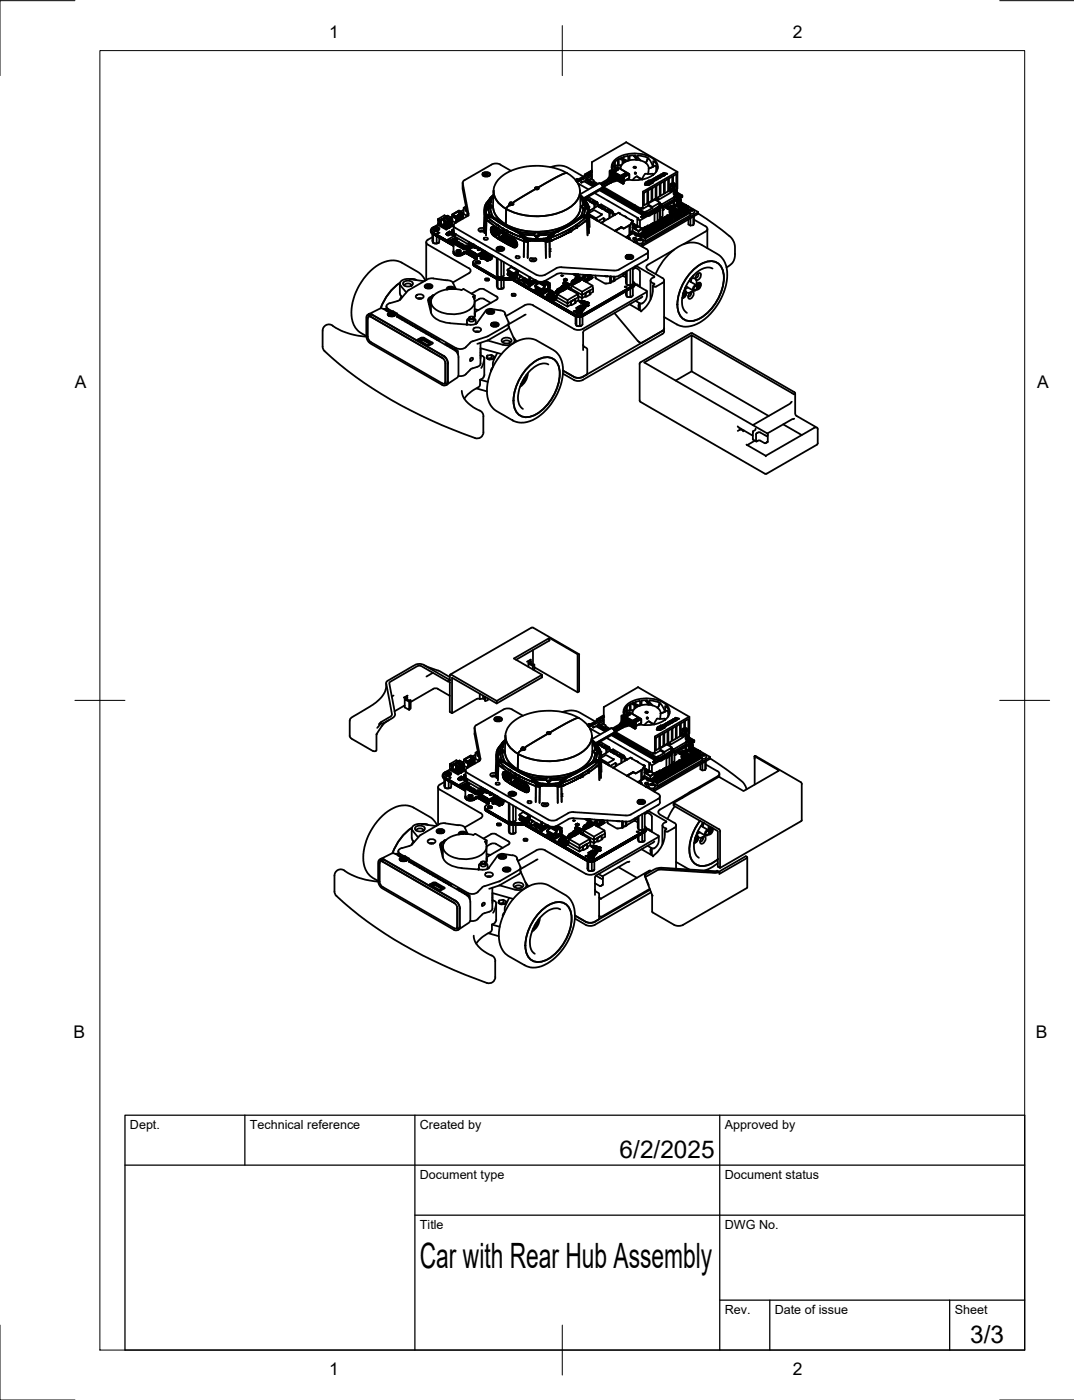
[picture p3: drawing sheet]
<svg xmlns="http://www.w3.org/2000/svg" width="215mm" height="280mm" viewBox="0 0 215 280" stroke-linecap="round" stroke-linejoin="round" font-family="sans-serif">
<defs><g id="words">
<text font-size="7" x="84" y="253.6">Car with Rear Hub Assembly</text>
<g font-size="4.9">
<text x="124" y="231.6">6/2/2025</text>
<text x="194.1" y="268.8">3/3</text>
</g>
<g font-size="3.5">
<text x="65.8" y="7.6">1</text>
<text x="158.6" y="7.6">2</text>
<text x="15" y="77.6">A</text>
<text x="207.5" y="77.6">A</text>
<text x="14.7" y="207.6">B</text>
<text x="207.2" y="207.6">B</text>
<text x="65.8" y="275.1">1</text>
<text x="158.6" y="275.1">2</text>
</g>
<g font-size="2.5">
<text x="26" y="225.9">Dept.</text>
<text x="50" y="225.9">Technical reference</text>
<text x="84" y="225.9">Created by</text>
<text x="145" y="225.9">Approved by</text>
<text x="84" y="235.9">Document type</text>
<text x="145" y="235.9">Document status</text>
<text x="84" y="245.9">Title</text>
<text x="145" y="245.9">DWG No.</text>
<text x="145" y="262.9">Rev.</text>
<text x="155" y="262.9">Date of issue</text>
<text x="191" y="262.9">Sheet</text>
</g>
</g></defs>
<!-- layer: Visible -->
<g fill="none" stroke="#000" stroke-width=".36">
<path d="M92.5 36.6v1.2M92.6 37.8l1 5.4-.1-.1M92.6 36.6l1.1 6.3-.3 .4-2.6 1.5v.6l16.5 9.6 .7 .2 .7-.1 2.6-1.4 .7-.2 10.8 .6M96.5 34.7l.8-.3a.57 .57 0 0 1 .7 .7l-.7 .2a.57 .57 0 0 1-.8-.6zM96.6 34.9l.2 .3M96.6 34.8l.7-.3a.53 .53 0 0 1 .6 .5l-.6 .3a.53 .53 0 0 1-.7-.5zM97 34.7l-.1 .1 .2 .1M97.1 34.8l-.2 .3 .5-.1M97.1 34.9v.1M97.4 34.9v.1M97.4 34.8l.2 .3-.3-.1M97.5 34.7l-.2 .1-.3-.1 .1 .1"/>
<path d="M97.5 34.7l-.1 .1M97.5 34.7l.1 .1-.2 .1M97.9 34.9v.1M98 34.9l-.2 .3M98 39.8l-.8 1.4M98.1 39.5l-.8 1.2-.3 .7M98.1 39.5l.6-.5-1.4 1.6-.3 .8M98.2 39.5l-.2 .3M98.3 32.9l-5.4 3.1-.3 .6M98.3 32.9l1.1-.2 .7 .2M98.3 39.5l-.8 1.1-.3 .6M98.3 39.5l-.3 .3"/>
<path d="M98.6 39.3l-.6 .5-.3 1.4M98.7 39.2l-.4 .3 .3-.2M98.7 39.2l-.4 .3M98.7 39.2l-.1 .1M98.7 39.1l-.4 .9-.2 1.1M98.7 38.3l-.1 3M98.7 38.1a4.2 4.2 0 0 0 2.6 3.7M100.1 32.9l2.1 1.3M107 37.6l.5-.1 .3 .2-.5 .2zM107.1 37.8l-4.6 2.8M107.2 37.6h.4v.2l.1-.1-.5-.1v.2zM107.7 37.5l3.7-2.1 1.8-.8a4.2 4.2 0 0 1 2.8 4.2 5.5 5.5 0 0 1-4.2 3.8 13.7 13.7 0 0 1-10.5-.8"/>
<path d="M107.7 37.5l3.7-2.1 1.5-.7 .5-.1a13.1 13.1 0 0 0-12.7 .4 4.3 4.3 0 0 0-2 3.1M107.7 37.5l-.1 .2M110.2 33.5a4 4 0 0 1 3.5 .1l3 1.7M115.4 36.3l.4-.3v.2zM115.4 36.1h.1M115.5 35.8l-.4 .2M115.5 35.8l.5 .3M115.5 36l-.2 .2 .5-.2M115.6 36.3h.1M115.6 36l-.4 .1M115.6 35.9l-.1-.1-.4 .2M115.7 36.9l.1-.1v.3"/>
<path d="M115.8 36.8l1.9 1.1M115.9 36h.2M116 38.3l.1 3M116 39.1l.1 .2M116.1 39l1.3 1.6 .4 .8-.4-.8zM116.1 39.2l.3 .3M116.1 39.2l.6 .6M116.1 39.2v.1M116.1 39.1v.2M116.1 39.3l.6 1.8M116.1 39.3l.3 .2M116.2 36.4l.1 .1"/>
<path d="M116.2 35.8h.1M116.2 35.8l.1 .1M116.3 36.5l.5-.3 1.9 1.1M116.3 35.9l-.1-.1v.2M116.4 36.4h.2l-.3 .1M116.4 39.5l.3 .3M116.4 36.4l-.1 .1M116.6 35.7l-1.2 .7M116.6 35.5l-.4 .3M116.6 35.7h.1M116.7 35.6l-.5 .2 .1 .1M116.7 35.6h-.1"/>
<path d="M116.7 35.5l-.1 .2M116.7 39.8a2.91 2.91 0 0 1 .8 2.9M116.7 39.8l-.3-.3 .9 1.1 .2 .6M116.7 39.8l.8 1.4M116.7 39.8l.4 1.4-.4-.1M116.7 39.8l-.1-.3 .1 .3M117 35.1l-1.3 .8M117 34.9l.3 .2M117.2 36.1l-.3 .2M117.2 36l1.9 1.1M117.3 35h.1M117.4 39.5l.2 .2"/>
<path d="M117.4 39.9l-.4-.1 1.9 1.1v.7M117.4 40h.7M117.4 39.9h.1M117.4 34.9v.1M117.4 39.9h.6v.4M117.5 39.7l-.1 .1M117.5 35.7v.4M117.5 39.7h-.3l.2 .1M117.6 39.7h-.2M117.6 34.9v.1M117.6 34.9h.1M117.6 39.4l1.8 1"/>
<path d="M117.7 35.3v-.4l-.9 .6M117.8 34.8l-.1 .1M117.8 36v.3M117.8 36l1.6 .9M117.8 36.3l1.4 .8M117.8 34.7h.1M117.8 36.1h-.3M117.8 36.3h-.1M117.9 34.7h.1M117.9 34.6h.1M118 34.6l-.7 .4M118 34.6h-.1"/>
<path d="M118 34.6h.1M118 34.6h.2M118.1 34.6h-.1M118.2 34.6v.4M118.2 34.5h-.1M118.2 34.5h.1M118.2 35.2v.1M118.3 34.4l-.1 .1M118.3 34.4h.1M118.3 35.2l-.8 .5-.3 .3v.4M118.4 34.4l-1.2 .7M118.4 35.6l-.6 .4"/>
<path d="M118.4 34.9l-2.9 1.6M118.4 35.2l-.1 .4M118.4 34.4h-.1M118.4 34.1l-1.4 .8v.3l.1 .1M118.4 34.5l-.2 .1M118.4 34.3l-1.2 .7M118.4 34.1l-1.4 .8M118.7 36.3v-.2l-.3-.2v-3.5l6.9-3.9 10.2 5.9-6.9 4M118.8 36.2v.1M118.8 36.3l.8 .5M118.9 37.2l-1.4-.8v.1l1.3 .8M119 38.6l8.7 5.1-.2 .1"/>
<path d="M119.8 36.7l-3.7 2.2M119.8 36.7a.71 .71 0 0 1 .6 1.1M119.9 38.1l8.8 5-.5 .3a.48 .48 0 0 0 .8-.1l1.7-1M120.1 38l3.4 2M120.2 37.9l3.3 1.9v.1M120.4 37.8l8.7 5.1v.3M120.4 37.8l8.6 4.9M120.4 37.8l-3.6 2M120.5 37.6l8.5 4.9M120.6 37.5l6.2 3.6 .2-.1M120.6 37.5l6.2 3.6M120.6 37.5l-3.9 2.2"/>
<path d="M120.7 37.4l7.6 4.4M121.8 35.8l-1.7 .9M121.8 35.7l.2 .4M121.9 36.1l.1 .1zM122 34.2h.3l1.2-.7 2.4 1.3v.9l-1.1 .6 1.1-.6v-.9l-1.3 .8 .2 .1v1l-.1 .1-1.2-.7 1.2 .7v-1.1l-2.7-1.5v1zM122 34.2h.3l1.2-.7 2.4 1.3-1.3 .8 .2 .1h-.1l-.5-.2 1-.6-.2-.2-.9 .5-1.4-.8 .9-.5v.1l-.8 .4 .8-.4-.2-.2-1 .7zM122 35.2h.1M122 36l-1.6 .9M122 36.2l-1.5 .9M122 36.1h-.1M122.1 36.2l.2 .3M122.1 36.2l.2 .2"/>
<path d="M122.1 36.2l.1 .1M122.2 36.3l.1 .2M122.3 34.4v.4v-.4l.2 .3zM122.3 35.4l.1 .1M122.3 36.4l-1.7 1M122.3 36.4v.1M122.4 35.2l.1 .1M122.4 36.1h.1M122.4 34.4l1-.6 .2 .1-.9 .5 1.4 .8 .9-.5 .2 .1-1 .6zM122.4 33.2v.8M122.4 34.5l-.9 1.4M122.4 34.5h.1"/>
<path d="M122.4 33.2v.4M122.5 34.1a2.14 2.14 0 0 1 1.5-2.8 6.9 6.9 0 0 1 6.9 .7 1.89 1.89 0 0 1-.6 3.2 7 7 0 0 1-4.9 .7M122.5 33v1.1M122.5 35v.3M122.5 34.7l-.7 1.1M122.6 33l.3-.5v.7M122.6 34.9l-.5 .8M122.7 35.9l-.3 .2M122.7 33.2v.2l.2-.1M122.7 34.7v.3v-.3l.3 .1v.2v-.2zM122.7 33.4l.5 .3M122.9 34.8l-.6 .8"/>
<path d="M122.9 33.4v.5M122.9 34.8h.1M123 35h.1M123 35.2h.1M123 35.8l.1 .1M123 35l-.4 .5M123 35.2l-.1 .1M123 33.5v.3M123.1 35.1v-.2l.3 .2v.3M123.3 35.8h.1M123.3 35l-.8 .6M123.4 35.7v.1"/>
<path d="M123.4 35.2l-.5 .3M123.6 33.1v-1.2l-.5 .4-.1 .9M123.6 35.3v-.1l.3 .2v.3M123.6 35.7h.1M123.8 35.3l-2 .5M123.8 35.4h.1M123.8 36h.1M123.9 35.6l-1.9 .5-1.6 .9M123.9 35.4l-2 .4M124.1 35.5v.1v-.1l.2 .1v.7l-.2-.1 .2-.2-.2 .2v-.2v.2l.2 .1v-.7zM124.2 31.8v.1l.9 .5M124.2 35.4l1-.6-1 .7z"/>
<path d="M124.2 35.5l-2.1 .7M124.2 35.7h.1M124.3 33.1l-1.6 .1M124.3 31.9h-.1M124.3 35.9l-2.1 .6-1.6 1M124.3 35.7l-2.1 .6M124.4 31.5l.1 .3M124.5 31.5l-.7 .3v1.3M124.5 32v.8M124.7 35.7h.1v1l-.1 .1zM124.7 32.1v.5M124.8 31.4l-.1 .5"/>
<path d="M124.8 31.4l.8-.2 .1 .9M125.6 32.2l-1.4-.4 1.2 .4M125.6 35.8v.1M126.7 33.5l.3-.1 .2 .1M126.8 33.4l.4 .1-.4 .1zM126.9 31.2l.5 .8-.5-.8 .5 .2 .8 .7M126.9 31.3h.1M127 34.7l.1-.2 .1 .2M127 31.1l.1 .1M127 31.1l-1 .1-.1 .9M127.1 31.6v.3M127.2 34.7h-.2"/>
<path d="M127.4 35.3l1 .5M127.4 35.3l-.9 .8M127.4 35.3l.6 .4M128.4 35.8l.1 .1M128.5 35.9h.1M128.8 38.6l.1 2.4M129.1 36.5l.8-.4 .7 .4-.7 .5-.1-.1 .5-.5-.3 .1-.3 .4 .2-.5zM129.1 36.7l.2-.1-.2 .3h.7l-.8 .1zM129.1 36.9h.7M129.1 36.9h.1M129.2 36.6h.1M129.2 36.8l.1-.1v.1l.4 .1h-.5z"/>
<path d="M129.2 36.6l-.2 .4M129.3 36.6h.5l-.2 .2-.2-.1 .3-.1zM129.3 36.8h.3M129.3 36.7h.1M129.4 36.7l-.2 .2M129.4 31.5l.3 .2M129.4 31.5l-1.8-.4-.1 .4M129.4 38.2l-.6 .4M129.4 36.7h.2M129.4 38.2l.1 .1M129.5 38.3v2.3M129.5 31.8l-.3 .8z"/>
<path d="M129.5 31.8l.1-.1a2.52 2.52 0 0 1 1 1.7M129.6 36.7h.1M129.7 36.6h.1M129.7 36.6l-.1 .1M129.7 36.9h.1M129.8 33.7l-.2 1.1M129.8 33.7l1.3-.5 .1 .1 .1 1v-.1M129.8 33.7a2.27 2.27 0 0 0-2.6-1.7 2.77 2.77 0 0 0-3 1.5l-.1 .3M129.8 36.5h.1M129.8 36.6h-.5M129.9 36.1l-.8 .4M129.9 36.1l.7 .5"/>
<path d="M129.9 36.1h.1M129.9 36.5l-.2 .4M129.9 36.5h.1M130.2 36.1l.5-.3 .5 .3h-.1l-.4-.2-.2 .2 .4 .2-.2 .1zM130.2 36.1l.5-.2 .5 .2M130.3 36.5l-.5 .4M130.3 36.4v.1M130.3 37.8v2.4l-.6 .3M130.3 37.8l-.6 .3v2.4M130.5 36.1l.3 .2M130.5 37.7l.1 2.4M130.5 33.4l-.7 .3"/>
<path d="M130.6 35v-.2h-1.5l-.7 1M130.7 34.9v.1M130.7 35.8l.2-.1 .5 .1-.3-.3 .2-.1 .3 .4-.2 .1zM130.8 35.8h.6M130.9 32.4l-.2-.2v1.1M130.9 35.7h.1M130.9 32.4l.5 .7 .2 .6M131 39.9l1 .6-1.5 .9-.8-.5M131.1 39.8l-.6 .3M131.1 35.5h.2l.3 .3M131.1 37.3v2.4M131.2 37.3l-.7 .4"/>
<path d="M131.2 39.7l-.1 .1M131.2 39.8v.2l-.1-.1M131.3 39.8l.4 .2M131.3 35.4v.1M131.3 35.4l.2-.1 .5 .3-.1 .1zM131.4 35.4l.6 .2M131.5 35.3v.1M131.5 39.9l-.2 .1M131.6 35.3a.45 .45 0 0 1 .4-.3 .45 .45 0 0 1 .4 .4l-.3 .2zM131.6 35.3a.56 .56 0 0 1 .9 0M131.8 35.2h.3l.2 .1-.2 .1zM131.8 35.3l.3 .1 .2-.1"/>
<path d="M131.8 35.2v.1M132 36.8v2.4M132 36.8l-.7 .3v2.5l.6-.3M132 39.2l-.1 .1M132.1 35.4h.1M132.1 36.7v2.4M132.2 34.9l.1-.1 .5 .3-.1 .1zM132.2 35l.1-.1 .5 .3M132.3 35.3h.1M132.3 34.8v.1M132.6 34.7l.2-.1 .7 .2-.5 .2-.1 .1zM132.8 34.7l.3 .1-.2 .1z"/>
<path d="M132.8 34.7l.1 .2 .2-.1M132.8 34.6h.1M132.8 34.7h.1M132.8 34.6l-.2 .1M132.8 34.6l.7 .2M132.8 36.4v2.3M132.8 38.7l-.6 .4M132.8 36.3l-.6 .4M132.9 34.9h.1M133 35h.1M133.1 34.8h.1M133.6 35.8l-.6 .4v2.4l.7-.4"/>
<path d="M133.6 35.8l.1 .1M133.6 35.9v2.3M133.8 38.1l.4 .1 .2-.1M133.8 37.5l.4 .2M133.8 37.6l.5 .3M133.8 37.7l.4 .3M133.8 37.9l.2 .1M134 38.1h.1M134 38h.3M134 38h.1M134.2 38h-.1M134.2 38h.1"/>
<path d="M134.2 37.3v-.2a.4 .4 0 0 1 .5-.2 .4 .4 0 0 1 .2 .4l.3 1.2M134.3 38h.1M134.4 37.7l.1 .4M134.4 36.7l.5 .2M134.4 37.7v.4M134.5 37.9h.1M134.5 36.9a.81 .81 0 0 0 .1 1 .28 .28 0 0 1 0 .3 .28 .28 0 0 1-.3 0M134.5 38h.1M134.5 38.1h-.1M134.5 37.8h.1M134.5 35.4v1.3M134.5 35.4l-.7 .4v2.3h.1"/>
<path d="M134.5 36.7a.5 .5 0 0 1 .5 0 .5 .5 0 0 1 .3 .5l.2 1.4 .7 1.3v1.6h-.1M134.5 36.9l.2 1M134.6 36.7l.2 .1M134.6 36.8a.43 .43 0 0 0-.6 .1 .43 .43 0 0 0 .1 .6l.2 .5M134.6 35.3v1.3M134.6 37.5v.1M134.7 37.7h.1M134.7 37l.2 .9-.3 .2M134.7 38l-.1 .2M134.7 35.2v.1M134.8 36.9l.3 .4M134.9 39.4v.4l-2.5 1.5-.1-.1"/>
<path d="M134.9 39.7l.2-.2v-.4l-2.7 1.8-.5-.1 .1-.3M135 36.9l.2 .3M135 38l.1 .1M135 37.5l-.2 .1M135 38l-3.3 2v-.4l-2 1.1v.4l-1.1 .7v-3.4M135.1 38.3l-.4 .4 .5 .4M135.1 38.4l.3 1M135.2 39.4l.2 .1M135.3 38.7l-.4 .3M135.3 39h.1M135.3 38.7l-.5 .2M135.3 39l.1 .1"/>
<path d="M135.3 38.9v.1M135.3 37.9l.1 .6M135.3 34.9v2.3M135.3 39v.1M135.3 39.1l.3 .7v1.4M135.3 38.9h.1M135.3 34.9l-.6 .3M135.3 38.4l.2 .5M135.4 39.8l-2.9 1.7M135.4 39.4v1.7M135.4 39.4h.2M135.4 38.3v.1"/>
<path d="M135.4 38.3h.1M135.5 34.4v3.4l-.1 .1M135.5 38.6l.9 .5M135.5 39.4l.1 1.7M135.6 39.5h-.1M135.6 38.7a.38 .38 0 0 1 .4 .2 .38 .38 0 0 1 0 .4M135.6 39.1v-.1l.5 .9v1.6M135.6 39.7h.1M135.6 39.9v.1M135.7 39.2l.3 .7v1.4h-.1M135.7 38.9v.1M135.7 39.6l.2 .3-.1 1.4"/>
<path d="M135.8 39.8v1.4h-.1M135.8 39.4h.1M135.8 39.8h.1M135.9 39.5l-.1 .1M136 39.7h.1M136.4 39.5l-.3 .1M136.4 39.2l-.4 .3M136.5 39.1v.1M136.5 39.1v.3M136.5 39.4v.1M80 56.8v1.9l.2 .4M80 56.6a10.4 10.4 0 0 0-3.8 5.1"/>
<path d="M80.1 59.9l-.6 .3M80.1 57.2l1.2 1.3M80.1 59.1l.4 .4M80.3 59.3l-.4 .7M80.7 56.5a1.25 1.25 0 0 1 1.9 .2 1.16 1.16 0 0 1-2 0zM80.9 57.1a.89 .89 0 0 1 1.5 0M82 55.8l2.9 .5M82 55.8a1.75 1.75 0 0 0-2 .8l.2 .6M82.1 55.8l1.1 .2M83.2 59.2l.8-.3a.57 .57 0 0 1 .7 .6l-.7 .3a.57 .57 0 0 1-.8-.6zM83.6 59.7h.7M83.9 59.8h.1"/>
<path d="M85 57.1l.7-.3a.57 .57 0 0 1 .8 .6l-.8 .3a.57 .57 0 0 1-.7-.6zM85 57.3v.1M85 57.4l.2 .2M85.1 56.1a3.7 3.7 0 0 0-1.6-1.7l-3.2-1.9a4.6 4.6 0 0 0-5.1 .8 11.9 11.9 0 0 0-4.8 10.5 4 4 0 0 0 1.9 2.9l1 .5M85.1 57.2l.6-.3a.53 .53 0 0 1 .7 .5l-.7 .3a.53 .53 0 0 1-.6-.5zM85.3 48.5v7.5M85.5 57.1v.2v-.2h.5M85.5 57.4l-.1 .1 .2-.1M85.6 57.3v.1M85.6 57.4h.1M85.6 57.3v.2M85.6 47.9l-.3 .5 .3 .6 8.5 4.9v.5l-.3 .3-3.2 1.8"/>
<path d="M85.6 57.4h.2M85.9 57.4h-.1M85.9 57.3v.2M85.9 57.3l.1 .2-.2-.1M86 57.1l-.1 .2M86.2 46.3v-.3l.3 .4M86.4 59.7v-.3l-.4 .4v.6l.2 .3M86.4 59.3a.77 .77 0 0 0-.7 .8M86.4 57.3l-.1 .3M86.5 46.4l4.2 2.5-4.2-2.5 4.2 2.5v1.4M86.5 46.7l4.2 2.5-4.2-2.5M86.5 46.7l4.2 2.5"/>
<path d="M86.5 46.7l-.3-.4 .3 .4M86.5 45.6l-.3 .4 .3 .4M86.5 46.7v1.5a.76 .76 0 0 0 .6 .6 .76 .76 0 0 0 .8-.4v-.9M86.5 45.7v.1M86.5 47.5l-.9 .4M86.5 59.1l-.1 .3 .1 .1M86.5 45.6l.7-.3a.53 .53 0 0 1 .7 .5l-.7 .3a.53 .53 0 0 1-.7-.5zM86.6 59.1h-.1M86.6 45.5l-.1 .1M86.7 46.9v1.7M86.7 46.1l.2 .1M86.8 48.6h.8"/>
<path d="M86.8 45.8l.4 .1M86.8 46.1h.7M86.9 59l-.4 .2v.2M86.9 46.2h.1M87 45.7l-.2 .1M87.1 45.7v.1M87.1 45.6l-.1 .1M87.1 45.5v.2M87.2 45.6l-.1-.1 .1 .4M87.2 45.6l.2 .1M87.3 45.9l-.1 .1v-.1M87.3 45.8v.2"/>
<path d="M87.3 45.7h.2M87.4 47.3v1.4M87.4 45.8h-.1M87.5 46.2h.1M87.5 46.5l.2 .1h-.1zM87.5 45.7h-.1M87.6 43.9l.6 .5-.6-.3M87.6 44.9l-.9 .6M87.6 44.8l.6 .4M87.6 44.9l1.7 1M87.7 44.8l.5 .3zM87.7 44.8l-.1 .1"/>
<path d="M87.7 46.1l-.3 .1M87.7 44l.5 .3M87.7 43.8h-.1M87.7 44.8h.1M87.7 44l-.1 .7 .6 .5M87.7 44.8l.5 .3M87.9 45.7v.1a.8 .8 0 0 1-1.4 0M88 44.5l.2 .1v.3v-.3M88 44.5h.1M88.2 44.6l-.2-.1v.3l.2 .1M88.3 43.9l.5 .3M88.4 43.8l.4 .4"/>
<path d="M88.4 43.8l-.1 .1M88.5 44.9l.3 .2v.4l-.3-.2zM88.5 44.9v.4l.3 .2M88.5 45.1l.1 .1M88.5 45h.1M88.5 45l.2 .2M88.6 45.2h.1M88.6 45.2l-.1 .1 .3 .1M88.6 45.1v-.1l.1 .2M88.6 45.1h.1M88.6 45.1l.1 .1M88.6 45.1v.1"/>
<path d="M88.6 45.2l.2 .2M88.7 45.2l.1 .2M88.8 44.2l.5 .3 .2-.1M88.8 45.4h.1M88.8 43.6l-.3 .3M88.8 43.6l-.4 .2M88.8 45.5h.1M88.8 44.2l.5 .1M88.8 43.7l.1 .4M88.8 44.2h.1M88.8 44.2l.7 .2v.8M88.9 43.6l.4 .3"/>
<path d="M88.9 43.1l-1.2 .7 .5 .2 .2-.1M88.9 43.6h-.1M88.9 43.7l-.3 .2M88.9 45.3l.1 .2zM88.9 44.7l.1 .1zM88.9 45.5l.1 .1zM88.9 44.9l.1 .2zM88.9 44.5l.1 .1zM88.9 45.1l.1 .1zM88.9 44.7h.1M88.9 44.9l.1 .1M88.9 44.5l.1 .1"/>
<path d="M88.9 45.1v.1M88.9 43.1l.5 .2M88.9 45.3v.2M88.9 43.1h.1M88.9 44.7l.1 .1M88.9 44.8h.1M89 44.7h.1M88.9 45.5l.1 .1M88.9 45.5h.1M88.9 45.2h.1M88.9 45.4l.1 .1M88.9 45.1h.1"/>
<path d="M89 45.5v.1M89 45.5h.1M89 45h.1M89 44.6h.1M89 45.1v.1M89 44.8v.1zM89 44.8v.1M89 44.5v.1M89 43.5l-.2 .1M89 43.5h.1M89 44.8h.1M89 44.7v.1"/>
<path d="M89 45v.1M89.1 45.2h.1M89 45.1h.1M89 44.6v.1M89 43.5l.5 .3M89.1 56.1l-2.4-.4-1 .1-4.1 2.3-1.5 1.8M89.1 44.3l.2 .1M89.1 44.3h-.1M89.1 56.1h.3a1.34 1.34 0 0 1 1.3 .5M89.3 46.8h.1M89.3 44.5v1.4l.5-.3v-1l.1-.1v1.1M89.3 43.9l.4 .2-.1 .2 .4-.2"/>
<path d="M89.4 46.6l.4 .2M89.4 44.4v.9M89.4 46.9l.2 .2M89.4 45.3l.1 .1M89.4 43.3l.1 .5M89.4 46.8v-.2l.4 .4M89.4 43.3l-.4 .2M89.4 43.3l.4 .1M89.4 43.2h.2l.4 .3M89.5 46.9l-.2 .1 .3 .1 .2-.1M89.5 43.8l.5 .2M89.5 46.8h-.1"/>
<path d="M89.5 46.8v.1M89.5 43.8l-.2 .1M89.5 44.5h.1M89.5 44.4v.1M89.5 43.8l.3 .3 .2-.1M89.5 46.9l-.1 .1M89.5 46.9l.2 .1-.1 .1M89.5 43.3l-.4 .2M89.5 43.4l-.3 .2M89.5 44.6v.1M89.5 44.2v.8M89.5 45v.2"/>
<path d="M89.6 45.3l-.1 .1M89.6 44.3v.8l-.1 .1M89.7 46.5l.2 .2 .1-.2M89.7 44h.2M89.7 43.9h.1M89.7 44.2v.9M89.7 45.6v.1M89.7 45.1l-.3 .3M89.7 46.4l.3 .1-.1 .1zM89.7 44.2l.1 .9-.2 .2M89.7 47v.1M89.7 47h.1"/>
<path d="M89.8 47h.1M89.8 46.9l.1 .1M89.8 43.4l.1 .1M89.9 47v.1M89.9 44.6l-.1 .9 .1 .1M89.9 57.6l.1 .2M89.9 43.5l.4 .3-.1 .1M89.9 43.6l.6 .2-.1 .1M89.9 46.9l.3-.2-.3 .3h-.1M90 44h.1M90 57.8h.1M90 44.9l.2 .1"/>
<path d="M90 57.7l.4-.1-.1 .2M90 57.7l-.1-.1 .1 .2M90.1 44.8v-.8l-.1 .9M90.1 44.1h.1M90.1 48.1l1-.6 .1 .1-.8 .5 .2 .1 .8-.4h.2l-.9 .5 .3 .2 .4-.3 .5 .3-.4 .3 .3 .1 .4-.2 .6 .3-.4 .3 .3 .1 .5-.3 .2 .1-.7 .4-.6-.3 .4-.3-.3-.1-.4 .2-.6-.3 .5-.3-.3-.1-.4 .2zM90.1 43.9v.9M90.1 44.3h.1M90.2 45h-.1M90.2 44.7l.1-.8v.8M90.2 44.7l-.1 .1M90.3 46.8h.1M90.3 57.8h.1"/>
<path d="M90.3 46.6h.1M90.3 46.5v.1M90.3 45.3l-.4 .3M90.3 46.6v.1M90.3 46.7h.1M90.3 46.6l-.4-.3-.5 .3 .4 .2M90.3 43.9h.1M90.3 46.7v.1M90.3 46.6l-.5 .2M90.4 43.9v.8l-.2 .3M90.4 57.6l-.1 .2M90.4 43.3l-.4 .2"/>
<path d="M90.4 42.9l.4 .2M90.4 47h.1M90.4 46.3l.4 .2M90.5 46.1l.2 .1-.2-.2 .2 .1M90.5 46.1h.1M90.5 43.8v1.4l-.1 .1M90.5 44.2l.7 .4M90.5 46.1l-.1 .2M90.5 46.1l.1 .1M90.5 46.3l.3 .1M90.5 46.1v.1M90.6 43l1.2-.7v.8"/>
<path d="M90.6 56.6l.5 1M90.7 50.3a.95 .95 0 0 0 1.5 .8l.2-.1M90.7 50.3a1.39 1.39 0 0 0 2.2 .1M90.7 46.3l.4 .5 16.5 9.5h1.1l2.6-1.4M90.7 45.1v1.2h-.2M90.7 45.8l-.2 .2M90.8 46.9l-.2 .2h.4M90.8 46.8v.1M90.8 46.9l.1 .1M90.8 57.8a.76 .76 0 0 0-.7-.4 .76 .76 0 0 0-.6 .5v-.1M90.8 47.2l-1.2 .7v.2l3.2 1.8v-.1l-3.2-1.9M90.8 47.2l.1 .1"/>
<path d="M90.9 43.1l-.4-.2 1.3-.7 .4 .1-.4-.2-1.4 .8v.9M90.9 47.2v.1M90.9 43.4v-.3l-.1 .4M90.9 43.4l.1 .1M90.9 57.8a.91 .91 0 0 0-1.6-.1l.1 .2M91 47v.1M91 46.7v.1M91 47.1l-.1 .1M91 47.1v.1M91 46.8v.6l2.7 1.5 .1-.5M91 46.9v.1M91 47.2l-.1 .1"/>
<path d="M91 47.1h.1M91.1 46.9l-.2-.1h-.1l.2 .2M91.1 57.6v.2M91.1 44.4l.1 .1M91.1 57.8v.1M91.2 43.4v.9l1.4-.8v-.9l-.2 .1 .1 .7-.2 .1v-.7l-.2 .1v.8M91.2 43.2v.1M91.3 50.3l.4-.3 .5 .3M91.3 50.2l.5-.2 .3 .3-.5 .2zM91.3 43.2l-.1 .1M91.3 43.3h-.1M91.4 50.4h.7h-.7"/>
<path d="M91.4 43.6v.3M91.4 43.9l.1 .1v-.4l-.1 .1v.4l.1-.1M91.5 43.1h.1M91.6 43h.1M91.6 43.1h.1M91.6 43v.1M91.6 43.1l-.4 .2h-.2v.3l-.2-.2M91.7 43.1l.2 .1M91.7 43.1v.6M91.8 42.2l.3 .3M91.9 42.9v.6h.1M91.9 42.8l.1 .1h-.1"/>
<path d="M92 42.8l.1 .9-.4 .3v-.9l-.5 .3-.2-.1M92 42.9v.6M92 42.8h.1M92 42.8l-.1 .1M92.1 42.8v.1M92.1 42.4v.4M92.2 42.3v.3M92.2 42.6v.1M92.3 42.5l.3 .1M92.3 58a6 6 0 0 0-5.8 1.4 1.84 1.84 0 0 0 1 2.7 6.6 6.6 0 0 0 6.7-.4 1.69 1.69 0 0 0 .4-2.4l.4-.2M92.3 58l.4-.2 2.3 1.3v.6l-.2 .1M92.3 42.8v.3"/>
<path d="M92.3 43.4h.2M92.4 42.7h.1M92.4 42.6l-.1-.1 .2 .1-.5 .2M92.4 43.1v.3M92.4 51l.5-.3-.5 .3M92.5 43.6l-1.4 .8 .1-.1M92.5 43.6l-1.3 .8M92.6 43.6v.1M92.8 42l-.6 .3M92.8 41.6l.3 .2M92.9 50.4l-.5 .3 .5-.3M92.9 50.7h.5"/>
<path d="M92.9 50.4h.5l2 1.1M93.2 49.8l.2 .1M93.2 41.3l-.4 .3v1.2l.7 .4M93.2 41.3l-.3 .3 .3 .2M93.3 49.9h.1M93.2 41.4l-.3 .2M93.2 42l.1 .2M93.3 49.7l-.5 .2M93.3 49.5l-.5 .3M93.3 41.9h.1M93.3 41.9l-.1 .3-.1-.4 .1 .2M93.4 49.4l-.2 .4"/>
<path d="M93.4 49.4l.3-.2 .3 .2-.3 .2zM93.4 49.4l.3 .2M93.4 49.4h.1M93.4 50.7h-.4l-.6 .3M93.4 50.7l1.9 1.2-1.9-1.2M93.4 50.7l1.9 1.2M93.4 50.1l.3 .2M93.4 50.1h.1M93.5 43h.1M93.7 50.1l.2-.1 1.1 .6 .3 .4M93.7 50.1v.1M93.7 50.1l.2-.1 1.1 .7 .2 .4"/>
<path d="M93.7 48.5v.4M93.8 50.2l.1 .3M93.8 48.4v.5l.5-.2M93.8 48.4h.1M93.8 48.4v.5M93.9 49.1l.3 .2v.2M93.9 49.1l-.2 .1M93.9 50.6l1.1 .7M93.9 50.6l-.2-.4 .2 .4M93.9 49.6l.1-.1 .3 .1M93.9 50.6l.5 .3-.5-.3M93.9 50h-.1l-.1 .2"/>
<path d="M94 50.1h.1M94 49.1v.1M94 50.2h.1M94 50.2l1.1 .6M94 49.4v.1M94 50.1l.1 .2M94 49.1h-.1M94.1 50.1h.1M94.1 49h-.1h.2v.1M94.1 50.3l1 .6M94.2 50.3l.1 .2M94.2 49h-.1"/>
<path d="M94.2 49.4h.1M94.2 49.3v.1M94.2 49.7l-.3-.1-.3 .1 .2 .2-.2-.2-.2 .4M94.2 50.3v.1M94.2 49l.1 .2-.2 .1v-.3M94.2 49v.1zM94.2 49l-.2 .1M94.3 48.9h-.1l.2-.1v.2M94.3 48.9v.2M94.3 58.7l1.5-.8 .8-.1 2.7 1.5M94.4 50.5h.1M94.4 50.9l.6 .3z"/>
<path d="M94.4 48.8l-.1 .1M94.4 48.8l-.2 .1 .1 .2h.2l-.1-.1M94.4 48.8v.2M94.4 49.3h.1M94.5 49.3h.1M94.4 49.4v.1M94.5 48.9v-.1l-.1 .2M94.5 49h-.1M94.5 48.8v.1M94.6 50.7h.1M94.6 50.7l-.2 .1M94.6 52.8l.3 .4"/>
<path d="M94.6 52.8v-.3l.3 .4M94.6 50.7l.1 .1M94.6 50.7v.1M94.7 49.3l-.1 .1M94.7 49.3h.1M94.7 50.8h.1M94.7 49.4l-.3 .2M94.7 49.3v.1M94.7 48.9h-.2M94.9 49.5l.1 .2M94.9 50.7l-.2 .1M94.9 53.2l4.5 2.6 .7 .2"/>
<path d="M94.9 52.9l4.7 2.7 2.5 .1M94.9 53.2l4.5 2.6-4.5-2.6M95 49.1h.1M95 49.2h.1M95 49.6h.1M95 49.2l-.1 .1M95 49.6l-.1-.1 .2 .1h-.1M95 49.2l-1.3 .8M95 49.2l.2 .1M95.1 51.2l.1-.1-.2 .1M95.1 49.4l.3 .1M95.1 49.4h.1"/>
<path d="M95.1 50.8h.1M95.1 50.9h.1M95.1 50.9l.1 .1M95.2 52.5l.4-.2 .5 .2M95.2 50.9h.1M95.2 52.4l.5-.1 .3 .3-.5 .1zM95.2 49.5h.1M95.2 49.3l-.1 .1M95.2 49.3l.1 .2M95.3 51.1l-.3 .2M95.3 49.4l-.1 .1M95.3 52.7h.7"/>
<path d="M95.4 51.5l.1 .2M95.4 51.5v.2l-.7 .6-.1 .2 .3 .4M95.4 51.5l-2-1.1 2 1.1M95.4 49.5h.1M95.4 49.6l-.2-.1 .3-.1 .5 .3M95.4 49.6h.1M95.4 49.5h-.1M95.5 51.1l-.3 .2M95.5 51.2h.1M95.5 50l.3 .1M95.5 49.9v.1M95.5 51.2h.2"/>
<path d="M95.6 49.9v.1M95.6 51.1l-.1 .1M95.6 51.1v.1M95.6 51.2h-.1M95.6 50.9v.3M95.6 49.9l.2 .1-.1 .1M95.6 49.9h.1M95.6 51.2v-.3l-.1 .3h.2M95.6 49.9l.1 .1M95.7 50h.1M95.7 49.8l.3 .1M95.7 50.1h.1"/>
<path d="M95.8 49.6h.1M95.8 49.8h.1M95.8 51.1l-.1 .1M95.8 49.7l-.1 .1M95.8 59.8l-.8 .5M95.8 59.8l.5-.1 .6 .1M95.8 51.1h.1M95.8 51.1l-.1 .2M95.9 49.8h.1M95.9 49.7v.1M95.9 49.8v.1M95.9 50.8v.2"/>
<path d="M95.9 51l-.1 .1M95.9 50.7h.1M95.9 49.9h.1M96 49.9h.1M96 49.9l.2-.1 .3 .2-.1 .2 .1-.1M96 49.7l.1 .2M96 46.3v-.1l.3-.1h.3l.1 .2M96.1 51.3h.1M96.1 51.4l.3-.2 .7 .4M96.1 49.7l.1 .2M96.1 51.4l.5 .3M96.1 51.4h.1"/>
<path d="M96.1 51.4l.2 .2M96.1 51.4l.2 .1M96.1 51.3l.5 .3M96.2 50.7l-.3 .2v-.2M96.2 50.7h.1M96.2 50.7l.2 .1M96.2 51.7h.1M96.3 50.8h.1M96.3 50.8h-.1M96.3 51.6l-.2 .1 .2 .1 .2-.1M96.3 51.6v.1M96.3 50.7v.1"/>
<path d="M96.3 50.7h-.1M96.3 50.5v.3M96.3 50.5l-.1 .2M96.3 50.5h.1M96.3 51.5h.1M96.3 51.5v.1M96.4 51.7h.1M96.4 50.1h.1M96.4 50.1v.2M96.4 51.6v.1M96.4 51.6l.2 .2M96.4 50.3v.1"/>
<path d="M96.4 51.6l-.1 .2M96.4 50.1l.1 .2M96.4 51.6l.2 .1M96.4 50.3h.1M96.5 50.8l.3 .1zM96.5 50.3h.1M96.5 50.3v.1M96.5 50.6l.1 .1-.2 .1M96.5 50.4v.3l-.1 .1M96.5 50.3l-.1 .1M96.5 50.6h.1M96.6 51.3l.1 .1"/>
<path d="M96.6 50.4h.1M96.6 50.2l.1 .1M96.6 50.8h.3v.2M96.6 50.7h.1M96.6 50.9h-.2l-.1 .2h.4M96.6 51v.1M96.6 51.6l.3-.1-.3 .2zM96.6 51.7l.3-.1zM96.6 50.9v.2M96.7 50.2v.1M96.7 50.3l.1 .1M96.7 50.1l-.1 .2"/>
<path d="M96.8 47.7l.5-.2 .3 .3-.5 .2zM96.8 50.1l-.1 .1 .1 .1 .1-.1-.1 .1M96.8 50.9v.1M96.8 51l-.1 .1M96.8 45.7l-.5-.1a.48 .48 0 0 0-.6 .5l.4 .3a.45 .45 0 0 0 .7-.3v-.4M96.8 51.7l.2-.1-.1 .2M96.8 50.3v.1M96.9 50.9v.1M96.9 59.8l1.3 .8M96.9 51.8h.1M96.9 51.5v.1M96.9 42l-.1 3.5"/>
<path d="M96.9 51.6h.1M96.9 51.9l.6 .2M96.9 51.8l.5 .3v-.2M96.9 51.8v.1M96.9 50.9l-.1 .1M97 46.2h.1M97 42.9l.3 .5 .8 .1M97 42.9l-.1 3.7 .1-3.1M97 41.4v1.5M97 50.8h.1M97 50.7v.1M97 55.9l.6-.2 .3 .3-.6 .2z"/>
<path d="M97 43.5v-.6l.1 .4 .2 .1-.1 3.7 .1-3.2a25.4 25.4 0 0 0 7.5 4.4v3.1v-3.1M97 43.5l.3 .4M97 50.3l.1 .1-.1 .1-.2-.1M97.1 50.6l1.1 .6v.2l-1.2-.7zM97.1 56.1h.7M97.1 51l.2 .1M97.2 51.3h.1M97.2 51l.2 .1M97.2 56.1h.5M97.2 50.6h.1M97.2 50.5h.1M97.2 42.3h.1"/>
<path d="M97.2 51.4v.1M97.2 51.4h.1M97.2 41.2l.1 1.7 .7 .2M97.2 42.7l.3 .4 .8 .2M97.2 41.2l.8-1.4-.3 1.4M97.2 42.7l.3 .4h.5M97.2 42.7h.1M97.3 41.2v1.4M97.3 51.1l-.4 .2-.1-.1M97.3 50.4l-.2 .2M97.3 51.8l.1 .1zM97.3 43.4l3.4 2.4-1.7-1.1-1.5-1.3a1.97 1.97 0 0 1 1.8 .8l1.5 .9a11 11 0 0 1 3.9 2.5l-4-1.8 4 1.8 .2 .2-.1 .5a25.4 25.4 0 0 1-7.5-4.4z"/>
<path d="M97.4 52.1v.1M97.5 52.1l.3-.1zM97.5 52.1h.1M97.5 51l-.4-.2-.3 .4 .1 .1 .4-.4-.2 .3M97.5 51.2l.2 .1-.4 .2 .4-.4-.2 .3M97.6 52.2h.1M97.6 51.2l.2 .1M97.6 51.7l-.3-.2-.3 .1 .3 .2 .4-.1-.3 .2 .3-.2M97.7 51.1h-.3l-.2 .3 .1 .1M97.7 51.1l.2 .2M97.7 41.2l-.2 .4 .1 .2M97.7 41.2a.28 .28 0 0 0-.2 .3 .28 .28 0 0 0 .1 .3"/>
<path d="M97.7 51.7l.1 .3M97.8 52h-.1M97.8 52l-.4 .1M97.8 52h.1M97.8 51.9l.1 .1 .2-.1M97.8 52l-.2 .2-.1-.1M97.8 51.7l-.1 .1M97.8 51.7v.2M97.9 51.7h.3zM97.9 51.7h-.1M97.9 51.7l.2 .2M97.9 51.7l.2-.3-.4 .3"/>
<path d="M97.9 51.5h.2M98 51.4l.2 .2M98 43.1l.2 .4M98 43.1l.6 .3M98 43.1l1.1 .7M98 52h.1M98 51.6h.3v.2M98.1 41.4l-.5 .3M98.1 41.1l-.4 .1M98.1 41.6l-.5 .2 .1-.1 .3 1.4-.6-.1-.2-.3M98.1 41.6l-.4 .1v.4l.3 1 .3 .2M98.1 51.8v.1"/>
<path d="M98.1 41.6l.5 1.8M98.1 41.1l.3 .2-.3 .3M98.1 41.1l.3 .2v.1l-.3 .2M98.1 43.5l.8 .3M98.2 51.4l.4-.2zM98.2 51.7v.1M98.2 51.9h-.1M98.3 45.5l.1-.1 .4 .1a.42 .42 0 0 0-.6 0 .42 .42 0 0 0 0 .6l.1 .5 .5 .6a1.31 1.31 0 0 1-.4-1.8 1.31 1.31 0 0 0 .4 1.8 1.47 1.47 0 0 1-.5-1.7zM98.3 41.2v.3l-.2-.1M98.3 51.7l-.1 .2M98.3 43.3l.8 .5M98.3 43.3l.3 .1"/>
<path d="M98.4 51.1l-.2 .1M98.4 45.5l.4 .1a.42 .42 0 0 0-.6 .1 .42 .42 0 0 0 .1 .6l.5 .8M98.5 45.5l.3 .1M98.6 45.9v.6zM98.6 45.9h.1M98.6 46.6h.1M98.6 45.9v.7M98.6 45.9l.3 .2M98.6 43.4l.5 .4M98.6 46.5l.1 .1M98.6 43.4l.3 .5M98.6 43.4l.3 .4"/>
<path d="M98.6 41.2a4.7 4.7 0 0 0 3.4 4.1 13.5 13.5 0 0 0 12.4-.9 4 4 0 0 0 1.7-3.2M98.6 41.2a4.3 4.3 0 0 0 2.5 3.7 13.4 13.4 0 0 0 13.3-.5 4 4 0 0 0 1.7-3.2M98.7 46.1l-.1 .5M98.7 46.1v.5M98.7 46.6h.1M98.7 46l.2 .2M98.7 46.4h.1M98.7 46.3h.1M98.7 46.3v.1M98.7 46.3l.1 .1M98.7 46.4l.3 .4M98.7 51.3l-.5 .3-.3-.3-.3 .3 .1 .1"/>
<path d="M98.8 47.1l1.5 1 2.4 1.2M98.8 47.2h.1M98.8 46.4h-.1M98.8 47.2l1.5 1 2.4 1.2M98.8 46.4l.1 .1M98.8 45.5l2.1 1.4 1.8 .9M98.8 45.6l1.6 1.1 2.3 1.2M98.8 47.1l1.6 1.1 2.3 1.2M98.8 45.6a.42 .42 0 0 0-.6 .1 .42 .42 0 0 0 .1 .6l.5 .8M98.8 45.6l2.2 1.3 1.7 .9M98.9 46.5l.1 .3M98.9 46.1a.25 .25 0 0 1 .2 .2 .25 .25 0 0 1-.1 .3 .25 .25 0 0 0 .1-.3 .25 .25 0 0 0-.2-.2z"/>
<path d="M98.9 43.8a14.7 14.7 0 0 0 4.9 2.6M98.9 46.2v.2v-.2v.2l-.2-.1M98.9 46.2l.1 .2M99 46.6l.1 .3M99 46.9h.1M99 46.8l.1 .1M99.1 46.9h.1M99.1 43.8l1.6 1 2.5 1.3M99.2 46.3v.7zM99.2 46.3h.1M99.2 46.3v.7M99.2 47l.1 .1"/>
<path d="M99.2 46.3l.4 .2M99.2 47h.1M99.3 47.1h.1M99.3 46.5v.6zM99.3 46.8h.1zM99.4 46.9h.1M99.3 46.8h.1M99.3 46.5l.3 .2M99.3 60l-4.1 2.3M99.3 46.5l.3 .1M99.3 59.3l.2 .4-.2 .2M99.4 46.9l.1 .1"/>
<path d="M99.4 46.7l.2 .1M99.4 55.8v1.5a.78 .78 0 0 0 .6 .5 .78 .78 0 0 0 .8-.3v-1.5M99.4 51.6v3.3a.78 .78 0 0 0 .6 .6 .78 .78 0 0 0 .8-.4v-2.7M99.4 49.8l.2 .3M99.4 46.8l.2 .2M99.4 49.7l.7-.3a.53 .53 0 0 1 .7 .5l-.7 .3a.53 .53 0 0 1-.7-.5zM99.5 46.6a.22 .22 0 0 1 .2 .2 .22 .22 0 0 1-.2 .2h.2zM99.6 51.7v3.7M99.6 46.7l-.1 .1 .1-.1v.1M99.6 46.7v.1M99.6 55.9v1.8M99.6 57.7h.9"/>
<path d="M99.6 55.3h.9M99.8 45.2h.1M99.8 46.7v.7zM99.8 47.4l.5 .3M99.8 49.6v.1l.1 .1-.1 .2 .2-.1M99.9 46.7h.1M99.9 47.4l.4 .3M99.9 46.8v.6zM99.9 47.4l.4 .2M99.9 49.8v.1M100.1 56h2h-2M100.1 56h2"/>
<path d="M100.2 49.8v.1M100.3 49.7l.1 .3-.4-.1M100.3 52.1v3.3M100.3 56v1.8M100.3 47.7v-.1v.1M100.3 47.7h.1M100.3 49.3a.69 .69 0 0 0-1 .6l.4 .3h.5a.51 .51 0 0 0 .6-.5M100.3 49.6l-.2 .1-.3-.1 .1 .2M100.3 49.6v.2M100.3 49.6l.1 .1-.1 .1M100.4 49.4l.4 .2M100.5 47.8v-.7v.7"/>
<path d="M100.5 47.1h.1M100.5 47.8l.1 .1M100.5 47.1v.7M100.5 47.1l.1 .1M100.5 47.8h.1M100.6 47.2v.7M100.6 47.9h.1M100.7 45.8l-.1 .5M100.8 49.8l-.2 .3M100.8 47.3v.7zM100.8 47.3v.7M100.8 48h.1"/>
<path d="M100.8 47.3l.5 .3M100.9 47.5l-.1 .6zM100.9 48l.1 .1zM100.9 48h.1M101 48l.3 .2M101 48.1l.3 .2M101 48.1l.4 .2M101.3 41.8l-.1 3.1M101.3 47.7v.5zM101.3 47.7v.4M101.3 47.6l.1 .7zM101.3 47.7h.1"/>
<path d="M101.4 47.7l-.5-.2 .4 .2M101.5 48.4h.1M101.5 54.7l.1 .2M101.5 54h.1M101.6 48.4h.1M101.6 48.4l.2-.4 .3 .7M101.6 48.4l.2-.4 .3 .7-.2-.7 .2 .7M101.6 54.2h.1M101.6 54.9h.1M101.6 54.1h.1M101.6 46.3h.1M101.6 54.2v.6"/>
<path d="M101.6 54h.1M101.6 54.7h-.1h.1M101.6 54.9l.1 .2M101.6 54v.1M101.6 54.3v.1M101.6 54.6v.1M101.6 55.1l1.3 .7M101.7 53.9l-.1 .1M101.7 54.1v.1M101.7 54.9v.1M101.7 54.2h.1M101.7 55h.1"/>
<path d="M101.7 54.4l.4 .1 .1 .5-.4-.2zM101.7 55l.5 .1M101.7 55l.9 .6M101.7 54.1l.9 .5M101.7 54.1h.1M101.7 54.1l.1 .1M101.7 54.9l1 .6M101.8 54.2l.4 .4M101.8 47.8l-.3 .6M101.8 47.8l-.3 .5zM101.8 47.8h.1M101.8 47.8l.1 .1"/>
<path d="M101.8 54.2l.5 .4M101.8 54.5l.4 .4M101.8 54.4l.2 .1M101.8 54.5l.2 .1M101.9 54.3l-.1 .1M101.9 54.4v.1M101.9 54.5h-.1M101.9 54.5l.1 .1M101.9 47.9l.3 .8M102 54.6v.1M102 54.5v.1M102 54.4v.1"/>
<path d="M102.1 55.7h-2h2M102.1 56l.7 .1-.7-.1M102.1 48.7h.1M102.1 54.7h-.1M102.1 54.5v.1M102.1 54.6l-.1 .1M102.1 54.6h-.1M102.1 54.6h.1M102.1 54.7l.1 .1M102.1 48.6l.1 .1M102.2 54.7h-.1M102.2 46.5h.1"/>
<path d="M102.2 55.1l.5 .4M102.2 54.6h.1M102.2 55.1h.1M102.2 40.6h-.1l-.2 .4 .7-.2M102.2 40.6l-.2-.1-.1 .5 .7-.2M102.2 40.6h-.2l-.1 .4 .8-.1v-.1M102.2 53.5l1.3 .7-.6 .4M102.2 40.6l.2 .1M102.2 53.3v.2l-.7 .5 .1 .2M102.3 54.6h-.1M102.3 54.6h.1M102.3 54.6l.4 .1"/>
<path d="M102.3 48.8h.1M102.3 48.1v.7zM102.3 40.5h-.3l-.1 .5-.6 .8M102.3 40.5l-.1 .1M102.3 40.5l.2 .1M102.3 48.1v.7M102.3 53.4l.5 .2M102.3 58.9l.6-.1 .3 .2-.6 .2zM102.3 53.3v.1M102.3 48.1l.4 .2M102.3 54.7l.4 .2 .1 .4-.4-.1zM102.4 53.3l-.1 .1"/>
<path d="M102.4 48.3v.5M102.4 59.1h.7M102.4 40.7l.2 .1M102.4 48.3l.3 .1M102.4 48.5h.1M102.5 48.2l.2 .2M102.5 54.7l.2 .2M102.5 40.6l.2 .1M102.5 40.6l-.1 .1M102.5 59.2h.5M102.5 48.5v.1M102.5 48.6l.1 .1z"/>
<path d="M102.5 54.8v.1M102.5 54.8l.2 .1M102.5 54.8l-.1 .1M102.5 48.5l.2 .1M102.6 55v.1M102.6 54.8h.1M102.6 55l-.1-.1 .3 .4M102.6 48.7l.3 .3M102.6 48.7l.2 .3M102.6 54.6l.1 .1M102.7 48.7l.1 .3zM102.7 40.8v.1l-.8 .1-.6 .8"/>
<path d="M102.7 49.4h.1M102.7 54.7h.1M102.7 55.5h.1M102.7 55.5l-.1 .1M102.7 47.8a1.01 1.01 0 0 1 .4 1.7l-.4-.1M102.7 47.8a1.01 1.01 0 0 1 .4 1.7l-.4-.1h.6h-.6M102.7 48.4l.1 .1-.1 .1 .1-.1-.1-.1 .1 .1v.1M102.7 55.1h-.1M102.7 54.9h.1M102.7 47.9a.95 .95 0 0 1 .5 1.4M102.7 47.9a.89 .89 0 0 1 .3 1.5l-.3-.1M102.7 47.9a.87 .87 0 0 1 .3 1.5l-.3-.1"/>
<path d="M102.7 48.3a.24 .24 0 0 1 .2 .2 .24 .24 0 0 1-.1 .3l.1-.1-.1 .1a.24 .24 0 0 0 .1-.3 .24 .24 0 0 0-.2-.2zM102.7 48.4l.1 .2M102.7 48.4h.1M102.7 54.9l-.1 .1M102.7 55.1h.1M102.8 55l-.2 .1M102.8 48.8l.2 .3M102.8 55.7l.6-.4zM102.8 56.2l12.3 7.1M102.8 55.8l12.3 7.2M102.8 55l-.1 .1M102.8 55.8l-.7-.1 .7 .1"/>
<path d="M102.8 55.7h.1M102.8 54.9l.6-.3-.6 .3M102.8 54.7h-.1l.1 1M102.9 49h.1M102.9 49v.1M102.9 55.7l.1 .1M102.9 49l.1 .1M102.9 54.6v.1M103 49.1h.1M102.9 53.7h.1M103 53.7l.4 .3M103 46.3l1 .5"/>
<path d="M103.1 46.3l.7 .1M103.1 51.4l.6-.2 .3 .3-.6 .2zM103.2 46.1l.9 .5M103.2 46.1l.6 .3M103.3 54.9l.1-.1-.1 .3zM103.3 54.9h.1M103.3 55.3l-.6 .4M103.3 55.3h.1M103.4 54.6l-.6 .3M103.4 55.3l-.6 .4M103.4 54.5l-.7 .4M103.4 53.9v.1"/>
<path d="M103.4 54.8l-.1 .1v.2M103.4 54.6v-.2l-.6 .4M103.4 55.3v-.1l-.6 .3M103.5 54v1.7M103.5 55.5l-.5 .3M103.5 54h.1M103.5 55.7l.1 .1M103.5 55.8h.1M103.6 55.8h.1M103.7 54.9l2.2 1.2M103.7 55.8h.1M103.7 55.8l.2 .2"/>
<path d="M103.7 54.2v.7M103.8 55.8h.1M103.8 55.8l.1 .2M103.8 54.2h-.1M103.8 56.2v.1M103.8 46.4l1 .8a2.04 2.04 0 0 0 1.9 .6h1.3a2.19 2.19 0 0 0 2.2-.9M103.8 46.4l.7 .5 1.2 .1 1.2 .1v-.4a.49 .49 0 0 0 .3 .6 .49 .49 0 0 0 .6-.2l2.4-.2-.3 .3a1.49 1.49 0 0 1-1.3 .6M103.8 46.4l3.1 .3M103.8 56.3l1 .5v-.1M103.8 56v.2M103.9 56h-.1M103.9 55.1h.1"/>
<path d="M104 46.8l1 1.1 1.1 .3M104 46.8l.5 .1zM104 55.4v.1M104 55.4h.1M104.1 46.6l.7 .6a1.57 1.57 0 0 0 1.3 .6M104.3 55.3l-.3 .1M104.3 55.3l-.4 .2M104.4 55.3l-.4 .2M104.5 56.1v.1M104.6 55.9l-.1 .2M104.6 55.9l-.4 .2M104.7 55.8h-.1"/>
<path d="M104.7 55.8l.2 .2M104.8 56.1h-.3M104.8 56.7l1 .6M104.8 48.3l.8 .1M104.9 56.6l-.1 .1M104.9 56l-.4 .1M104.9 55.6l-.7 .5 .5 .3 .8-.4M104.9 56l.1 .1zM104.9 55.6l-.2 .2M105 55.7l-.2 .1M105 56.1h.1M105.1 56.1l-.2-.2-.2 .2"/>
<path d="M105.1 56.1h.1M105.2 56.5h.1M105.2 56.5l-.3 .1M105.2 56l.1 .1M105.3 56h.1M105.4 55.9l-.4 .1 .1 .1M105.4 56.3h.1l-.3 .2M105.4 56.3h.1M105.4 55.9l-.3 .2M105.5 56.3h.1M105.6 56.6v-.1l-.3 .2M105.6 56.7v.1"/>
<path d="M105.6 56.6v.2M105.6 56.8h.1M105.6 48.4v3.2M105.7 56.1l-.3 .2M105.7 56.4v.1M105.7 57h.1M105.8 56.4h.1M105.8 56.7l-.2 .1M105.8 57.2l-.1 .2M105.8 57.3h.1M105.8 57.1v.1M105.9 55.6v.5"/>
<path d="M105.9 56.3h.1M105.9 56.2l-.7 .4 .5 .4M105.9 55.4l.1 1.8M105.9 56.9l-.1 .1M105.9 56.3l-.2 .1 .2 .1M105.9 56.4l-.1 .1M105.9 55.5v.1M105.9 57.1l-.1 .1M105.9 56.6l-.3 .2M106 55.5v1.7M106.1 48.2l-.5 .2M106.1 48.2l-.7-.1-.5-.3-.1 .5"/>
<path d="M106.1 57.2h-.1M106.1 57.2l-.3 .1M106.1 48.2h2.6M106.1 55.5v1.6M106.1 47.8h2.6M106.1 51.6l-.1 .2a.71 .71 0 0 0 .6 .5 .71 .71 0 0 0 .7-.4l-.1-.2M106.2 51.7h.9M106.2 56.4h.1M106.2 56.4l.7-.4-.6 .4M106.3 56.3l-.1 .1M106.3 56.4h-.1M106.3 56.7l-.1 .1"/>
<path d="M106.3 52.3v-.2l.2-.1h.4l.1 .3M106.3 56.7h.1M106.3 56.4h.1M106.4 56.2v.1M106.4 56.2h.1M106.5 56.6h.1M106.8 56.4h.1M106.8 47.8h.1M106.9 56l-.7 .3M106.9 56h.1M106.9 56.4l-.3 .1M106.9 56.4l-.6 .3"/>
<path d="M107.1 58.1h.1M107.1 57.2h.1M107.1 56.2v.1M107.1 56.3l-.9 .5M107.1 56.1l-.8 .6M107.1 57.3h.1M107.1 58v.1M107.1 58h.1M107.1 57.1v.1M107.1 57.9h.1M107.1 57.3l.1 .5M107.1 57.8v.2"/>
<path d="M107.1 58.1v.1M107.1 47.3h.2M107.2 57.8h.1M107.2 56.1v.1M107.2 58.2h.1M107.2 47.3h.4zM107.2 58.3l1.2 .7M107.2 57v.1M107.2 56.2l-1 .7v-.2M107.2 47.8h.1M107.3 57.6l.3 .1 .1 .4-.3-.1zM107.3 57.3l.5 .5"/>
<path d="M107.3 58.1h.1M107.3 58.2l.9 .5M107.3 57.3l.9 .5M107.3 57.3l-.1 .1 .6 .4M107.3 58.1v.1M107.3 47.4h.1M107.3 47.3l-.1 .1M107.3 58.1l.5 .1M107.4 57.7l.3 .4M107.4 57.7l.1 .1M107.4 57.5l.2 .2M107.4 57.7h.1"/>
<path d="M107.4 57.7h.2M107.4 57.6v.1M107.4 56.4v.3l-.2-.2M107.5 47.3v.1M107.5 56.4h.1M107.5 47.4h.1M107.5 56.3l-1.5 .9M107.5 47.2l-.4 .1M107.5 56.3v.3M107.5 47.2l.1 .1M107.5 57.8v.1M107.5 57.6v.1"/>
<path d="M107.5 56.6l.2 .1M107.6 47.3h.1M107.6 56.6h.1M107.6 47.8h.1M107.6 56.5v.2l-.1-.1M107.6 56.6v.1M107.6 47.3h-.1M107.6 57.7h.1M107.6 57.7l-.1 .1M107.6 57.9h-.1M107.7 57.7h-.1M107.7 57.8l-.2 .1"/>
<path d="M107.7 47.3h.1M107.7 57.8h.1M107.7 57.9h.1M107.7 47.2h.1M107.7 47.2l-.1 .1M107.7 57.9h-.1M107.7 47.2h-.6l.6 .1M107.7 46.6l.1 .4M107.7 58.3h.1M107.7 46.6l-.4-.1-.4 .2M107.7 46.6l.2 .1M107.8 57.8h.1"/>
<path d="M107.8 58.3h.1M107.8 58.2v.1M107.8 56.6l1.2 .7-.6 .5M107.8 57.8l.4 .1M107.8 58.3l.4 .4M107.8 57.8h.4M107.8 56.4v.2l-.7 .6v.1M107.9 57.9l.3 .1 .1 .5-.3-.1zM107.9 46.7l-.5-.2-.5 .2M107.9 47.8h.1M108 56.4l-.1 .1M108 57.9l.1 .1"/>
<path d="M108 58l.1 .2M108 57.9h.1M108.1 58h.1M108.1 58l.1 .1M108.1 58.2v.1M108.1 57.9v.1M108.2 57.8h.1M108.2 58.7h.1M108.2 58.1l-.2-.1 .3 .4M108.2 58.1l-.1 .1M108.3 58.1l-.2 .2 .2-.1M108.3 58.1h.1"/>
<path d="M108.3 58.2l.1 .1M108.3 58.9l.6-.4zM108.3 58.2l-.1 .1M108.4 58.8v.1M108.4 58.7l-.1-.1v.3M108.4 58.1l.6-.4zM108.4 56.7l-.1 .1-.5-.3 .5 .3M108.4 57.8v.1l-.1-.1 .1 .9M108.5 56.9l.4 .2M108.7 48.2l.5 .2v3.2v-3.2l-.5-.2 .6-.1 .6-.3v.5M108.7 56.5l-.4 .2M108.7 56.3v.2"/>
<path d="M108.7 56.5l-.3 .2M108.7 56.5l.2 .1M108.8 58h.2v.2l-.2 .1zM108.8 58h.1M108.9 57.7l-.6 .4M108.9 58.4l-.6 .4M108.9 58.5h.1M108.9 56.3v.2l.3-.2-.1-.1v.2M108.9 58.5l-.5 .4M109 56.2v.3M109 57.7v-.1l-.6 .3M109 58.5v-.1l-.6 .3"/>
<path d="M109 58h-.2v.3M109.1 56.2l.5 .2h-.3M109.1 57.1l-.1 .2M109.2 57.9l.4-.2v.4l-.4 .2zM109.3 58.1h.1M109.3 58.1v.2M109.3 56.8l-.4 .3M109.3 56.8v-.4l-.8 .5M109.3 56.8l-.4 .3-.4-.2M109.4 56.8l.1 .1M109.4 58h.1M109.4 58v.1"/>
<path d="M109.4 59l-.1 .2h.3M109.4 58.1l.1-.1-.2 .3v-.2M109.4 59l.2 .1v.1M109.4 58l-.1 .1M109.4 58v-.1l-.1 .2M109.4 58.1h-.1M109.5 57.9l-.2 .2M109.5 59h.3zM109.5 56.9l.3-.2-.1-.1h.3l-.9 .5M109.5 59.4h.1M109.5 56.5v.4M109.5 58h-.1"/>
<path d="M109.5 56.4h.1M109.5 58h.1M109.6 57.7v.4l-.4 .2M109.6 56.4v.4M109.7 56.6v.2M109.7 57.8v.2zM109.7 57.9l.1-.1zM109.7 57.2h.1zM109.7 58h.1l-.1 .1zM109.7 57.5l.1-.1zM109.7 57h.1zM109.7 57.6h.1z"/>
<path d="M109.7 57.2h.1M109.7 58.9h-.1M109.7 57v.1M109.7 57.5h.1M109.7 59.4l.2 .1M109.7 57.2v.1M109.7 58h.1M109.7 58.9h.2M109.7 58v.1M109.7 57.3v.1zM109.7 57.3v.1M109.7 57.1h.1"/>
<path d="M109.8 57h.1M109.8 57.4l-.1 .1M109.8 57l-.1 .1M109.8 59.4h-.1M109.8 57.5h.1M109.8 57.1h.1M109.8 57.1v.1M109.8 57.2h.1M109.8 57.4v.1M109.8 57.4h.1M109.8 57v.1M109.8 57.6l-.1 .1"/>
<path d="M109.8 59.1l-.2 .1M109.8 58h.1M109.8 59v.1M109.8 58l-.1 .1M109.8 58.4l.1 .1 .2-.1M109.8 58.7l.2 .3M109.8 57.5v.1M109.8 57.8l-.1 .2v-.1M109.9 59.1h-.1M109.9 59.6h.1M109.9 59.3h.3l-.2 .1zM109.9 59.3v.2"/>
<path d="M109.9 59.5h.1M109.9 58.2h.3zM109.9 58.7h.3zM109.9 58.7v.2M109.9 48.3l-.7 .1M109.9 59.2l-.1 .2M109.9 48.3l.1 3.1M110 59.2v.1M110 59.7h.1M110 59.5v.1M110 59.5l.3 .1M110 58.1l-1.6 .8"/>
<path d="M110 56.6v1.5M110 59.4v.1M110 58.1h.1M110 58.1l.3 .1v.1M110 58.8v.2M110.1 58.3l-.2-.1-.1 .2M110.1 58.3l-.1 .1M110.1 58.6l-.3 .1v.1M110.1 58.3v.1h.1M110.1 58.6l.2-.2 .1 .3M110.2 59.8h.1M110.2 59.1l.2 .2"/>
<path d="M110.2 59.7l.2 .1M110.2 59.4h-.2M110.2 58.7l.2 .3h-.4M110.2 58.2v.2M110.2 58.7l-.2 .1M110.2 59.4h.1M110.2 46.9l-.3 .3a1.49 1.49 0 0 1-1.3 .6M110.2 46.9l-2.4 .2 .1-.3a.49 .49 0 0 1-.4 .6 .49 .49 0 0 1-.6-.3l-2.4-.2 .3 .3a1.57 1.57 0 0 0 1.3 .6M110.2 59.1l.2-.1 .2 .1zM110.2 59.1v.2M110.2 46.9l.6-.1zM110.3 59.6l-.1 .1"/>
<path d="M110.3 58.4h.3l-.2 .2zM110.3 59.4v.1M110.3 58.2l-.1 .2M110.3 59.9h.1M110.4 59.3h.1M110.4 59.5l.3-.2 .3 .2-.3 .2zM110.4 59.3v.1M110.4 59.8l.3 .2M110.4 59.5v.3M110.4 59.2l.2-.1 .1 .2M110.4 59.2v.1M110.4 59l-.2 .2"/>
<path d="M110.4 58.7h-.2M110.4 58.4h.2M110.4 58.6v.1M110.5 60h.1M110.6 59.3l-.3 .2v.2M110.6 59.3h.1M110.6 58.4v.2M110.6 58.6l-.2 .1M110.6 46.6l-.7 .6a1.49 1.49 0 0 1-1.3 .6M110.6 46.6l-.4 .3M110.6 58.7l-.1 .2 .2 .1M110.6 58.7h.4z"/>
<path d="M110.6 58.7l.2 .2M110.6 58.7h.1M110.7 58.4l-.1 .2M110.7 58.4v.1M110.7 58.9l.6 .4M110.7 59.1h.1M110.7 59.3h.1M110.7 59.1l.1 .1M110.7 59.7v.3M110.8 59.2h.1M110.8 59.4h.1M110.8 46.8l3.1-1.7 2-1.3a1.57 1.57 0 0 1 1.3-.4 20.2 20.2 0 0 1-7.2 4.2z"/>
<path d="M110.8 58.6l.2 .1M110.8 58.8v.1M110.8 59.4h.4zM110.9 59.3h.1M111 46.4l-.8 .5M111 58.7v.1M111 46.4l-3.1 .3M111 59.3l-.2 .1M111 58.7h.1M111 59.5h.1M111 59.5l-.3 .2M111 59.5l.2 .4-.3 .2-.2-.1"/>
<path d="M111.1 59.4h.1M111.2 59.4l-.2 .1M111.2 59.4h.1M111.2 59.4l.1 .1M111.3 58.5h.1M111.3 59.6l-.1 .1M111.3 58.2h.1M111.3 59.5l-.1 .1M111.3 58.6l.3 .1v-.1M111.3 59.4v.1M111.3 58.6l-.6 .3v.2l.6 .4M111.3 59.5h.1"/>
<path d="M111.3 59.4v.7l2.2 1.2M111.3 58.5v.1M111.4 58.1h.1M111.4 58.2l.3 .2 .3-.1M111.4 58.5h.3zM111.4 58.8l2.1-1.2 2.1 1.2M111.4 58.5v.2M111.5 46.1l-.9 .5M111.5 46.1l-.5 .3M111.6 58.6l-.1 .1M111.6 58.4h-.3v.2M111.6 57.8l-.2 .4"/>
<path d="M111.6 57.8l.4-.2 .3 .2-.4 .2zM111.6 57.8l.3 .2v.3v-.3M111.6 57.8h.1M111.7 46.3a4.1 4.1 0 0 0-1.8 1.5l-.6 .3-.6 .1M111.7 46.2l-.7 .2M111.7 58.5h.1M111.7 58.5l-.1 .1M111.7 58.5l.1 .1M112 57.6h.1M112 57.6l.4 .1v.2M112 58.2v.1M112.1 58.1l-.2 .3 .1 .1"/>
<path d="M112.1 58.1l.3-.2 .4 .2-.4 .2zM112.1 58.1l.3 .2M112.1 58.1h.1M112.3 57.8v.2M112.3 55.1h.2l-.1 .1zM112.3 54.7l-1 .2M112.3 57.3l.2 .1v.1h-.3zM112.3 54.7l10.5 .7v.7M112.4 57.3l.1-.1 .2 .1zM112.4 57.7h.1M112.4 57.9l.5 .1M112.5 57.4v.1"/>
<path d="M112.5 57.2h.3M112.6 46.5h.1M112.7 57.3v.1M112.7 57.4l-.2 .1M112.7 57.7l.1 .1M112.7 57.1l.1 .1M112.7 57v.1M112.7 56.9v.1M112.8 56h.1M112.8 57.3l-.1 .1M112.8 57.9v.1M112.8 57.2v.1"/>
<path d="M112.8 57.9h.1M112.8 56.5h.3zM112.8 57.7h.3l-.2 .1zM112.8 57.7v.1M112.8 57.8l.1 .1M112.8 57h.3zM112.8 57v.2M112.8 57.2h.1M112.9 55.9h.1M112.9 56.1h.1M112.9 56h.1M112.9 57.9h.1"/>
<path d="M112.9 56.4l.3 .1v.1M112.9 57.6h-.2M112.9 56.4h.1M112.9 57.1v.2M113 56.6l-.2-.1-.2 .2 .4 .1M113 56.6l-.1 .2M113 56.6v.2M113 56.9h-.3M113 56.9l.2-.1 .1 .2M113.1 57.4l.2 .2M113.1 56.1h.1M113.1 56.2h.1"/>
<path d="M113.1 55.8h.1M113.1 56h.1M113.1 56.5v.2M113.1 57.4l.2-.1 .2 .1zM113.1 57.4v.1M113.2 56.8h.3l-.2 .1zM113.2 56.5l-.2 .3M113.2 57.7h-.1l-.2 .2M113.2 57.1l.1 .1-.2 .1-.2-.1M113.2 57.1h-.2v.2M113.2 56.1h.1M113.2 55.9h.1"/>
<path d="M113.3 55.9h.1M113.3 56.1h.1M113.2 56h.1M113.3 57.6h.1M113.3 57.6v.1M113.3 57.5l.2-.1 .1 .2M113.3 57.5v.1M113.3 57.3l-.2 .2M113.3 57l-.1 .1M113.3 56.7h.2M113.3 56.9v.1M113.4 56h.1"/>
<path d="M113.5 57.6l-.3 .2M113.5 57.6h.1M113.5 56.9l-.2 .1M113.5 56.8v.1M113.5 57.6l.6 .3M113.5 57l-.1 .2 .8 .4M113.5 57h.4zM113.5 57l.2 .2M113.5 57h.1M113.6 56.8l-.1 .1M113.6 56.7v.1M113.6 57.5h.1"/>
<path d="M113.6 57.4v.1M113.7 57.5h.1M113.7 57.7h.1M113.7 56.9l.3 .1M113.7 57.1v.1M113.8 57.7h.3zM113.8 57.6h-.1M113.8 57.6h.1M113.9 57v.1M113.9 57.8h.1M113.9 57.6l-.2 .1M114 57.7h.1"/>
<path d="M114 56.9h.1M114.1 45.8v.5M114.1 57.7h.1M114.1 57.7l-.2 .1M114.1 57.7l.1 .1M114.2 57.8v.2M114.2 56.9h.1M114.2 57.7v.1M114.2 56.9l-.6 .3v.2l.6 .4M114.2 56.9l.3 .2M114.2 57.7v.3M114.2 56.8v.1"/>
<path d="M114.2 56.7v.2M114.2 56.7h.1M114.3 56.8h.3zM114.3 56.8v.1M114.3 56.9l.1 .1M114.3 56.4h.1M114.3 57.2l2.1-1.3 2.1 1.3M114.4 57l.1 .1M114.4 56.9v.1M114.4 56.8v.2M114.5 56.8h.1l.1 .1M114.5 56.8l-.1 .1"/>
<path d="M114.5 56.7h-.3M114.5 56.1l.4-.2 .3 .2-.3 .2zM114.6 54.8l.3 .2-.2-.2M114.8 54.8l.2 .1M114.9 56.3v.5M114.9 56.3l-.4-.2-.2 .4 .4 .2 .2-.1M114.9 56.3v.3M114.9 56.6h.1M114.9 56.5l.4 .1M114.9 54.8l.1 .1M115 45.2h.1M115 55.8l-.1 .1"/>
<path d="M115 55.8l.3 .2v.2M115 54.9l-.1 .1M115 56.4l.3-.2 .4 .2-.4 .2zM115.1 59.8l-.9 .5v.7M115.1 55.7h.3zM115.1 54.9h.1M115.2 54.9l-.1 .2 .2 .1h-.1M115.2 56.1v.2M115.2 54.9l.1 .1M115.3 55.1h-.2l-.1-.2 .2 .3M115.3 54.9l.2 .1M115.3 55.7v.2l-.2-.2-.1 .2"/>
<path d="M115.3 56.6h.1M115.4 54.9l.1 .2-.3-.1M115.4 55.5l-.1 .1M115.4 55.5l.1 .3M115.4 56.2l.1-.1 .3 .2M115.4 55.5h.1M115.4 56v.2M115.4 55.8l-.2 .2M115.4 55.7v.1M115.4 55.9h.1M115.5 55.9l.1-.1 .2 .1zM115.5 55.9l.1 .2"/>
<path d="M115.5 55.7l-.1 .1M115.5 54.9h.1M115.5 55.6h.1M115.6 55.8l.2 .2M115.6 54.9h.1M115.6 56v.1M115.6 56.1l-.1 .1M115.6 55.2h.1M115.7 55.5h.1M115.7 55.4h.1M115.7 55.4v.1M115.7 43.8l-1.6 1-2.5 1.3"/>
<path d="M115.7 55.7h.1M115.7 59.2l.7 .5M115.7 59.4v.7l-.6 .4 .1 .1-.9 .5-.1-.1M115.7 54.9h-.1M115.8 55.5h.1M115.8 55.5l-.3-.1v-.2l.8 .4M115.8 56.1l-.1 .2M115.8 56l-.2 .1M115.8 55.9v.1M115.8 55.5v.1M115.8 56.1h.3zM115.8 56.1l.2 .1"/>
<path d="M115.8 55.5l.1 .1M115.8 55.6h.1M115.9 55.6h.1M115.9 55.7h.1M116 56l.2 .1M116 55.7h.1M116 56.2h.1M116.1 54.9l-.6 .3 .8 .4M116.1 55.7h.1M116.1 55.7l.1 .1M116.1 56.1h.1M116.1 43.4l-.4 .4"/>
<path d="M116.1 43.4a7.8 7.8 0 0 1-3.1 2.2l-1.3 .6M116.2 55.7v.1M116.2 55.7l.1 .1M116.3 55.6v.2M116.4 55.8h.1M116.4 43.3l-.7 .5M116.4 59.7h.1M116.4 55.7v.1M116.4 58.4l2.1-1.2 .1 .5-2.2 1.3zM116.4 58.4l-2.1-1.2-.1 .5 2.2 1.3v.7l.7-.4 .1-.7M116.4 55.7h.1M116.5 55.7l-.2 .1"/>
<path d="M116.5 55.7h.1M116.5 55l.5 .2-.7 .4M116.6 55.6h.1M116.6 55.6v.1M116.6 55.6l-.1 .1M116.7 55.6h-.1M116.7 41.6l-.6 1.8M116.7 41.1l.5 .3v.4v-.4v.1l.1 .3-.2-.1M116.7 41.6l.4 .1M116.7 41.1l-.4 .2v.1l.4 .2M116.7 41.1l-.4 .2 .4 .3M116.7 55.6h.1"/>
<path d="M116.7 55.5l-.1 .1M116.7 43.1l-.6 .3M116.7 43.1l-.1 .4M116.8 55.5h.1M116.8 55.5l-.1 .1M116.8 56.1h.1M116.8 55.5h-.1M116.8 56.1l.1 .1M116.8 55.5v.1M116.8 56.2l.2 .1M116.9 55.5h-.1M116.9 55.4l-.1 .1"/>
<path d="M116.9 56.1l.1 .1M117 55.2l-.7 .4M117 56.1h.3zM117 55.2v.2l-.2 .1M117 56.1l.2 .2M117 56.2v.1M117 56.2l.1 .1M117.1 41.2l.2 .5h-.2l-.4 1.4h.6l.2-.4M117.1 41.7l-.4 1.4-.6 .3M117.1 56.3h.1M117.2 56.3h.1M117.2 56.2l.1-.1 .2 .2h-.3"/>
<path d="M117.2 56.2v.1M117.2 56l-.3 .1M117.3 55.9h-.1l.2 .1M117.3 55l-.1 .1 .2 .1 .3-.2M117.3 56.1h.1M117.4 55.8h.3zM117.4 55.8v.2M117.4 56l.1 .1M117.4 43.5h.1M117.5 56.2h.1M117.5 55.9v.2M117.5 55.9h.3v.1"/>
<path d="M117.5 42.7l-.2 .4h-.6M117.5 42.7l-.2 .4-.9 .2M117.5 41.2l-.8-1.4 .4 1.4M117.5 55.7l-.2 .1v.2M117.5 42.7h.1M117.5 41.2v1.4M117.5 55v.1M117.6 42.3h.1M117.6 55.7l.1 .1M117.6 55.1v.2h.3M117.6 55.1l.3 .1M117.7 55h.1"/>
<path d="M117.7 55.8h.1M117.7 55.6h.3zM117.7 55.6v.2M117.7 43.5l-.3 .4M117.7 55.8l.1 .1M117.8 56l-.2 .2-.1-.1M117.8 42.9v3.7l-.1-3.1M117.8 42.9l-.2 .5h-.4a1.57 1.57 0 0 0-1.3 .4l.2-.4M117.8 42.9l-.1 .4-.3 .1 .1 3.7-.1-3.2-3.3 2.4 3.3-2.4v-.5a23.5 23.5 0 0 1-7.4 4.2l-.1 .2v.5l4.2-2-4.2 2M117.8 42.9l-.1 .6M117.8 41.4v1.5M117.8 56h.1"/>
<path d="M117.8 55l-.1 .1 .2 .1M117.8 55.7l.1 .2M117.8 55.7v.2M117.8 42l.2 3.5M117.9 42.6l1-.6 1.3 .8M117.9 43.1l1.5 .8 .1 .3M117.9 43.1l1.6 1M117.9 55.5l-.3 .1v.2M117.9 55.2v.1M117.9 55l.1 .1-.1 .1M118 58.2v.6l.1 .1M118 55.5v.1"/>
<path d="M118 58.2l-.9 .4M118 58.2l-.8 .4v.7M118 55.5h.4zM118 55.1v.1M118 55.2l-.1 .1M118 40.3v.1M118 55.6l.2 .1M118 40.3h.1M118.1 40.4l.5 .3M118.1 40.4l.5 .2M118.1 55.8l-.1 .2-.2-.1M118.1 55.1l-.1 .1"/>
<path d="M118.1 55.7v.1M118.1 55.7h-.3M118.1 55.1v.1M118.1 55.7h.1M118.1 58.9l-.9 .5-.1-.1M118.2 55.8h.1M118.2 55.7h.1M118.2 55.6l.2-.1 .1 .2h-.3M118.2 55.6v.1M118.2 55.4l-.2 .1M118.4 55.5h.1M118.4 40.4l.3 .1"/>
<path d="M118.4 40.4h.3M118.6 40.2l-.2 .1M118.6 40.3l-.2 .1M118.6 40.3h.1M118.6 40.2h.1M118.6 40.3l.2 .1M118.6 40.2l.2 .2M118.6 40.5h.1M118.6 40.7h.2M118.6 40.6h.4M118.6 57.7v.7l-.6 .4M118.8 42.1h.1"/>
<path d="M118.8 40.4l-.1 .1M118.8 40.3v.1M118.9 42.1h.1M119 40.9l-.1 .1M119 40.9h-.1M119 40.9l-.1 .2M119.1 55.1v.6l1.9 1 1-.1M119.3 44l-1.4-.8 11.3 6.6M119.3 44l.1 .1M119.4 40.5v.2l-.1-.2M119.4 40.5h.1M119.4 40.5v.1"/>
<path d="M119.4 40.6h.1M119.4 40.5l-.6 .2M119.4 40.5l.1 .1M119.5 40.5l-.5 .1M119.5 40.6l-.5 .3M119.5 41.1h.1M119.5 40.6v.6M119.6 41.2l2.2 1.4M119.6 41.2l-1.7 1M119.6 40.9h.1M119.6 40.9l.1 .1M119.7 41.3l.1 .1"/>
<path d="M119.7 41h-.2M119.7 41l-.2 .1M119.7 41.2h.1M119.8 41l-.3 .1M119.8 41l.1 .1-.2 .1M119.8 41l-.2 .1M119.8 41.1l-.2 .1M119.8 41.2l.5-.3 2.1 1.2M119.8 41.4l.6 .3M119.9 41.2v.1M119.9 44.1l-.1 .2M120.1 41.3l.5 .1"/>
<path d="M120.1 41.4l.3 .1M120.2 41.3v.1M120.2 41l-.6 .3M120.2 42.8h.1M120.2 42.8l.1 .2-1.1 .6-1.3-.7M120.3 41.3l-.1 .1 .3 .1M120.3 41.2h.1M120.4 41.3l.2 .1M120.5 41.5h-.1M120.6 41.4l-.2 .1M120.7 43.6l.1 .2M120.7 43.7l-.8 .4"/>
<path d="M120.7 44.3h.1M120.8 43.8h.1M120.8 43.8l-.1 .5M120.9 41.7h-.5h.5M120.9 41.7h.2M120.9 41.7l.2 .1M121 55.2v.1M121 55.2l.2 .1M121.1 42.1h.1M121.1 42.1l.6 .3h.3M121.1 41.7v.4M121.4 55.3h-.2"/>
<path d="M121.4 42.1l.3 .1M121.5 55.3h-.1M121.5 41.9l-.1 .1M121.5 42l-.1 .1 .2 .1M121.6 43.8l-1.4 .8M121.6 42l.2 .1M121.6 41.9h.1M121.6 41.9l.2 .2M121.6 55.3h-.1M121.6 42.2h.1M121.7 42.2h-.1M121.8 42.1l-.1 .1"/>
<path d="M121.8 42.1h.1M121.9 42.5v1.1M122 42.7h-.1M122 42.7h.1M122 55.3l.1 1.3M122.1 55.3v1.3l.1-.1M122.2 55.3v1.2M122.3 42.3h.1M122.3 42.2l.1 .2v-.1M122.3 42.1l-.7 .3M122.3 42.2l-.3 .2M122.3 42.1l.1 .1"/>
<path d="M122.4 42.2h.1M122.4 42.2v.1M122.4 42.3h.1M122.5 42.2v.1M122.5 42.3v.1l-.6 .4M122.5 42.4l-.5 .3M122.5 42.3v.1M122.6 42.8v.1M122.6 42.8l.1-.1zM122.6 42.4v.9M122.6 42.7h.1M122.6 42.6v.1"/>
<path d="M122.6 42.9l.3-.1zM122.7 42.7h-.1M122.7 42.7l-.1 .1M122.7 56.3l-.5 .2M122.8 42.8l.2 .1-.1 .1 .1-.1M122.8 42.8h-.2M122.8 55.4v.8l-.2 .1M122.8 42.7l-.2 .1M122.8 42.8l-.2 .1M122.9 42.8l-.2 .1M123 55.4v.8M123 42.9l-.1 .1"/>
<path d="M123 42.9l-.2 .1M123.4 40h.2l.1 .3v-.2M123.8 42.6l-2.2 1.2M123.8 42.6l.2 .1M123.8 42.6h.1M123.9 55.1l-1 .3M123.9 53.9l-1 .2M124 42.7l1 .6M124 42.7h.1M124 40.1l4.8 2.8v.1l-4.8-2.7zM124 42.7v.1M124.3 45.5l-1.3 .7"/>
<path d="M124.3 45.5h.1M124.7 54.7v.4l-.2 .1M124.7 45.7h.1M125 43.3l.3 .1M125 43.3h.1M125 57.3l.2 .1-.1 .1zM125.2 51.2l.7-.2a.57 .57 0 0 1 .7 .6l-.7 .3a.57 .57 0 0 1-.7-.7zM125.2 47.4h.1v.1M125.2 58.3v.6a.78 .78 0 0 0 .6 .6 .78 .78 0 0 0 .8-.4v-1.6l-10.1 5.8v1.6a.78 .78 0 0 1-.7 .4 .78 .78 0 0 1-.7-.6v-1.4l-12.3-7.1 12.3 7.1M125.2 51.5l.2 .3M125.2 55.5l-.6-.4-1.8 1.1M125.2 54.7l-.5 .3"/>
<path d="M125.2 43.5l1.3 .7M125.2 43.4v.1M125.2 51.4l.7-.3a.53 .53 0 0 1 .7 .5l-.7 .2a.53 .53 0 0 1-.7-.4zM125.3 43.4v.1M125.3 43.5h.1M125.4 58.2v1.1l.4 .1 .6-.1M125.4 54.3l.1 2.7M125.5 57h.9M125.6 47.5l.2 .2-.2-.2h.3v.2M125.6 47.5l.1-.1zM125.6 51.3l.1 .1M125.7 47.2l-.2 .2"/>
<path d="M125.7 47.4l-.1 .1h.1M125.7 47.5h.1M125.7 51.4l-.1 .2 .2-.1M125.8 51.5v.1M125.8 51.4v.2M125.8 47.7h.1M125.8 51.4l-.2-.1 .1 .1M125.8 51.5h.2M125.8 51.3h.2M125.8 47.5h.1M125.9 47.1l-.4 .2-.1 .2M125.9 45.1l-1.1 .6-.5-.2-1.2 .7"/>
<path d="M125.9 47.5l-.2 .1M125.9 47v.1M125.9 45.1h.1M125.9 47.7h-.1M125.9 45.1v1.9M126 45v2l.5-.3M126 51.5v.1M126 51.4v.2M126.1 51.4l.1 .2-.2-.1M126.1 53.9v3.2M126.1 57.8v1.6M126.1 51.3v.1"/>
<path d="M126.1 51.3l-.1 .1M126.2 46.4l.2-.1v.3l-.2 .1zM126.2 46.4v.2M126.3 44h-.1M126.3 46.5v-.2l-.1 .3M126.3 59.4h.1M126.3 57h.1M126.3 46.5l.1 .1M126.3 46.5v.1M126.3 46.5l-.1 .1M126.4 46.7l-.7 .5M126.5 44.1v.1"/>
<path d="M126.5 44.2l-.5 .9-.1 2M126.5 44.2l-.4 .8-1.3 .7-.5-.3M126.5 44.2h.1M126.5 45.5l.8-.4 1.1 .6M126.5 44.7l.4 .2M126.5 44.6l.5 .3v.3M126.5 44.2v2.5M126.6 46.6l-.1 .1M126.6 51.5l-.2 .3M126.6 53.6v3.2a.78 .78 0 0 1-.8 .3 .78 .78 0 0 1-.6-.6v-2.1M126.6 57.2l-10.1 5.8M126.6 57.1l-10.1 5.9"/>
<path d="M126.6 45.5l.7-.3 .3 .1-.2 .2-.2-.2-.3 .1v.1l.3 .1-.2 .1zM126.6 56.3l.3 .4-.3 .4 .3-.4M126.7 47.6h.4l.2 .1-.4 .2-.3-.2zM126.7 46.7h.3l-.2 .1zM126.7 44.8l-.2-.1 .2 .1-.2 .1M126.8 47.9h.4M126.8 48.4h.2M126.8 44.8l-.3 .2M126.8 48.4h.1M126.9 56.7v.4M126.9 56.8l2.4 1.4M126.9 57l-.3 .5"/>
<path d="M126.9 45.5l.3 .1M126.9 48.3l.1 .1zM126.9 41l-.1 .1M126.9 45.4l.1 .1M127 48.3l-.2 .1M127 48.3l.1 .1M127 48.3v.2M127 44.9l-.5 .2M127 53.3l.1 .2M127 48.4h-.1M127 53.3v.1M127.1 47l.3 .1 .3-.1"/>
<path d="M127.1 53.5l.6 .4 .3 .4v3.1M127.1 47l.3-.2 .2 .2M127.1 56.9h.4l.3 .4M127.1 53.6l-.5 .3M127.2 46.9l.5 .1-.5 .1zM127.2 46.9l.4 .1-.4 .1zM127.2 45.1v-.1l1.3 .8v1.4l.2 .1 .1-.1v-1.2M127.2 45l-.7 .4M127.2 47h.1M127.3 47h.1M127.3 53.2l3.6 2.1M127.4 48.4a.63 .63 0 0 1 .6-.6 .63 .63 0 0 1 .6 .6"/>
<path d="M127.4 45.4l-.1 .1M127.4 48.4a.7 .7 0 0 0 1.3 0M127.5 47h-.2M127.6 45.3l-.3-.1-.7 .3M127.7 46.2l-1.2-.7 1.2 .8M127.7 47.1h.1M127.7 47.1l.2 .2-.2-.2 .3 .1M127.7 47.1l.1-.1zM127.7 57.2v.1M127.9 47.8v.1M127.9 48v.1M127.9 47.9v.1"/>
<path d="M127.9 47.3h.1M127.9 46.8l-.2 .1M127.9 47.1h.1M127.9 46.8h.1M127.9 48l-.1 .1M128 47.2l-.1 .1M128 47.2l.2 .2-.2-.2h.2M128 47.1l-.1 .1M128 47.1h-.2M128 46.9l.3-.2 .2 .1-.3 .2zM128 46.9h.1M128 47.1v.1"/>
<path d="M128 44.1l-.5-.3v1.4M128 47.2h.1zM128.1 47.8l.1 .1M128.1 47.9l-.3-.1 .1 .1M128.1 47.2h.1h-.2M128.1 47.2h-.1M128.1 47.9l-.2 .1M128.1 46.8h.1M128.2 47.9v.1M128.2 47.4h.1M128.2 47l-.3-.1v.2M128.2 48l.1 .1-.2-.1"/>
<path d="M128.2 47.8v.1M128.2 47.3h-.1M128.2 47v.2M128.2 47.1h.1M128.2 47.1v.1M128.3 47v.1h.1M128.3 46.7l-.4 .2M128.3 46.7l.2 .1M128.3 47.8l-.1-.1v-.5l.9 .5v.6M128.4 46.6l.1 .1M128.4 47.1h.1M128.4 49.3h.1"/>
<path d="M128.4 45.9v-.2l-.7 .5M128.5 46.9v.2zM128.5 46.6l-.5 .2M128.5 46.5v.1M128.5 41.7l-.2 .1M128.5 59.3l-11.6 6.8-.3 .3v3.6M128.5 46.8h.1M128.5 46.9h.1M128.5 46h.3zM128.5 46.4v.2M128.5 45.8l-.8 .5v.6l-1.2-.7M128.5 46.7l-.1-.1v.1"/>
<path d="M128.5 46.8l-.3 .2v.2M128.5 47l-.3 .2M128.6 49.2v.2M128.6 45.8v.1M128.6 41.8l-.3-.2v.2M128.7 46v1.3M128.7 43.3h.1M128.7 43.1l-.3 .4 .4-.2h-.1M128.8 46.1h.2M128.8 46h.2M128.8 46.5h.1M128.8 46.4l.2 .1h-.2"/>
<path d="M128.8 46.4h.1M128.8 46.8v.1M128.8 46.8h.1M128.8 46h.2h-.1M128.9 45.7h.2h-.3v.3M128.9 45.9h.1l-.2 .1M128.9 46h.1h-.1M128.9 45.5l.5 .2-.6-.1-.2 .2v.1v-.1M128.9 46.7v.1M128.9 46.8h.1M128.9 46.7h.1M129 42.5v.2"/>
<path d="M129 42.7v.1M129 45.7v1.8h.1h.1v-1.8M129 45.7h.2zM129 46.2h.2zM129 45.8l-.3 .1M129 45.9l-.2 .1M129 45.8l-.2 .1M129 46.6l-.2 .1M129 46.8l-.2 .1M129 45.8h-.1M129 45.7h-.2M129 45.4l.4 .1"/>
<path d="M129.1 47.7l9-5.1v.5l-9 5.2-.6-.4M129.1 42.9l.4-.2v.2M129.1 45.8v.4M129.1 46.3v1.2M129.2 45.6l.2 .1M129.2 45.6l.1 .4M129.2 45.6l.2 .2M129.2 45.6l-.5 .1 .3 .3M129.2 45.7l.1 .1M129.2 45.7l.1 .2M129.2 45.7h.1M129.2 45.9l.1 .1"/>
<path d="M129.2 52l-5.4 3.1M129.2 50.8l-5.4 3.1M129.3 45.9h.1M129.3 42.8h-.2M129.3 49.8l.3 .5-.3 .5M129.3 58.5l-12.7 7.3-.7 .2-1.1-.2M129.3 58.1v.3M129.3 42.3v.4M129.3 42.7l-.3 .1M129.3 42.3l-.3 .2M129.4 45.7l-.1 .3M129.4 45.7l-.2 .3 .2-.1"/>
<path d="M129.4 58.3v.8a1.56 1.56 0 0 1-1.3 1.6l-1-.5M129.4 45.5v1.7l.1 .1 .2-.1v-1.7M129.4 45.5h.3zM129.4 46h.3zM129.4 40.7l-.5 .3M129.4 46.5l-.2 .1M129.4 46l-.2 .1M129.5 40.6v.1M129.5 42.7l.1 .2M129.5 45.5v.4M129.5 46v1.3M129.6 45.1l-1.1 .7"/>
<path d="M129.6 45.1h.1M129.6 43.2l-1.6 .9v1.4M129.6 50.3v1.2l-.3 .5M129.6 54l3.2 1.8v.6l-1.6 .9M129.7 52.9l-.4 .5 .4 .6M129.7 41.1l.8 .5-1.2 .7M129.8 46.2l.1 .1M129.9 46.3h-.1M129.9 45.2v1.8h.1h.1v-1.8M129.9 45.2h.2zM129.9 45.7h.2zM129.9 46.3l-.2 .1"/>
<path d="M129.9 45.1h-.3M129.9 43.1l-.3 .1M130 45l.2-.1 .1 .1M130 45l-.1 .1M130 43.1h-.1M130 45.3v.4M130 45.8v1.2M130.1 45.6l.1 .1M130.1 45.4l.2 .2M130.1 56.1v3.9M130.2 44.8l.2 .1M130.2 44.9h.1"/>
<path d="M130.2 45.7h.1M130.2 45.7l.1 .1M130.3 44.9l.2 1.9 .1-.1v-1.8M130.3 44.9h.3zM130.3 45.5h.3zM130.3 46l-.2 .1M130.3 45.2l-.2 .1M130.4 42.4v-.2l-.8 .5M130.4 42.2l.4-.1v.1M130.5 45v.4M130.5 45.5v1.3M130.5 41.4v.2"/>
<path d="M130.5 44.7h.1M130.6 45l.2-.1-.2 .2M130.6 45.7h.1M130.6 44.6v.1M130.6 57.2a5.5 5.5 0 0 1-2.4 5l-2.3-1.3M130.6 42.3h.1M130.7 45.7v.1M130.7 45.7h.1l-.2 .2M130.7 42.3h.1M130.7 44.6h.2M130.8 44.7l-.3 .2M130.8 44.6l-.4 .3"/>
<path d="M130.8 44.7h.2zM130.8 45.2h.2zM130.8 44.7h.1M130.8 55.3l.1 .1a.67 .67 0 0 0-.6 .5 .67 .67 0 0 0 .2 .7l.4 .2-.1 .1M130.9 56.9l-.3 .2 .1 .2h.6M130.9 44.8v.3M130.9 45.3v1.2M130.9 44.5h.1M130.9 42.6l-.9 .5M131 44.5h.1M131 44.9h.1M131 44.8l.2 .3"/>
<path d="M131 44.7h.1M131.1 44.8l-.1 .1M131.1 54.8a10.5 10.5 0 0 1 6.4-6.2 3.8 3.8 0 0 1 2.8 .4l3.2 1.8a4.5 4.5 0 0 1 2 4.8 12.1 12.1 0 0 1-6.1 9.2 4.1 4.1 0 0 1-4 .1l-2.6-1.5M131.2 44.7l-.1 .1h.1h-.1l.1 .1M131.2 44.7h.1M131.2 44.7l-.1 .1M131.2 44.4h.3zM131.2 44.9h.3zM131.2 45.4l-.2 .2M131.2 45.5l-.2 .1M131.3 44.5v.4M131.3 45v1.3"/>
<path d="M131.5 44.4v1.8l-.2 .1-.1-.1v-1.8l-.1 .1M131.5 44.8l.1 .1M131.5 45.3h.1M131.5 44.9h.1M131.5 45v.1M131.5 44.6l.2-.2-.2 .2 .2 .1M131.5 45h.1M131.5 44.3l-.1 .1M131.5 42.3v.1M131.5 45v-.1l.2 .2M131.5 42.4v1.9M131.6 44.9h.1"/>
<path d="M131.6 45.1h.1M131.6 41.4l.1-.1 .5 .3M131.6 41.5l.2 .1M131.6 44.9l-.1 .1M131.6 41.7v-.2l-.8 .6M131.7 45.1h-.1M131.7 41.7l-1 .6M131.7 41.7h.1M131.7 44.2v1.7l.1 .1 .1-.1v-1.7M131.7 44.2h.2zM131.7 44.7h.2zM131.7 45.2l-.2 .1"/>
<path d="M131.7 41.3l.1 .1M131.8 44.2v.4M131.8 44.8v1.2M131.8 42h.2v2l-.5 .2M131.8 41.6l-.1 .1M131.9 41.6h-.1M131.9 40.8v.4M131.9 44.9h.2M131.9 41.8l-2.4 1.4M131.9 41.7l.1 .1v1.9M131.9 40.9v.4M131.9 41.9l-2.3 1.3"/>
<path d="M132 42l-.9 .6h-.2v1.9l-.1 .1v1.8l.1 .1 .1-.1v-1.7M132 41.8l-.2 .3M132 41.2l-2.7 1.5M132 43.8h.1M132 43.7v.1M132.1 44.9v.1M132.1 43.9v1.8h.1h.2v-1.8M132.1 43.9h.3zM132.1 44.4h.3zM132.1 44.9l-.2 .2M132.1 44.2l-.2 .1M132.2 41.5v.1"/>
<path d="M132.2 40.9v.3M132.2 41.2l.3 .2v1.9l-.5 .3M132.2 44v.4M132.2 44.5v1.2M132.3 41.2l-.5 .1M132.3 40.8v.4M132.4 44.2l.2 .1M132.4 41.4l-.4 .1h.1M132.4 40.9v.4M132.4 41.4h.1M132.5 41.4l-.6 .3v.2M132.6 43.7v1.7l.1 .1 .1-.1v-1.7"/>
<path d="M132.6 43.7h.2zM132.6 44.2h.2zM132.6 44.7l-.2 .1M132.7 43.7v.4M132.7 44.2v1.3M132.7 41.9h.1M132.7 41.9v.1M132.7 41.9l-.2 .1M132.7 41.6v.3M132.9 44.5h.1M132.8 56.1v10.2M132.9 44.5h-.1"/>
<path d="M132.9 43.5l.1 .1M132.9 43.5l-.2 .1M132.9 43.5l-.1 .1M132.9 43.8l.1 .1M132.9 43.5h.1M132.9 43.5v.1M133 43.6l-.2 .1M133 43.6v.1M133 44.2h.1M133 43.9v1.3h.1h.1v-1.3M133 43.4h.2M133 43.9h.2z"/>
<path d="M133 43.8h-.2l.2 .1v.3l-.2-.1M133 44.4l-.2 .2M133 43.9h.1M133.1 43.8l-.1-.4v.5M133.1 43.5l.1-.1v.5M133.1 44v1.2M133.2 43.4l.3 .1M133.2 43.3v.1M133.2 41.5h.2M133.2 41.5l.3-.2 .1 .1h-.2l.1 .1h-.2h.1zM133.2 43.7h.1zM133.2 43.8l.1 .3"/>
<path d="M133.2 44.1h.1M133.3 44.1h.1M133.3 41.5h.2M133.3 41.3h.1M133.3 43.7v.3M133.4 41.4h.2M133.4 41.3l-.3 .1M133.4 43.1v.1M133.4 41.2l1.4 .8-.4 .3-1.4-.8 1.4 .8 .4-.3M133.5 43.1h.2zM133.5 44h-.2M133.5 44.2l-.3 .1"/>
<path d="M133.5 43.1l.1 .6M133.5 43.5l-.3 .1M133.5 43.6l-.2 .1M133.5 43.1l-.1 .1M133.6 43.6l-.1 .1v1.2h.2v-1.2h-.1v1.2M133.6 43.2v.4M133.6 41.4h.1M133.7 41.7h.2M133.7 41.7h.1M133.7 43.1v.6l-.1-.1M133.7 43.3l.2 .2M133.7 43.6h.1"/>
<path d="M133.8 43.6h.1M133.8 41.7v.1M133.8 43.6l.1 .1M133.8 41.6h.1M133.9 41.7v.1M133.9 41.6h.1M133.9 41.8h.3l-.3 .1M133.9 41.8h.3zM133.9 43.4h.3zM133.9 42.9h.3zM133.9 43.9l-.2 .1M133.9 43.1l-.2 .2"/>
<path d="M133.9 41.7h.1M133.9 41.8l.3-.1zM133.9 42.4l.1 .1M134 41.7h-.3M134 41.6v.1M134 41.9h.1M134 42.3h.2l-.2 .1M134 42.8l.2 .1M134 42.4l.2 .1M134 42.4h-.1M134 41.4h.1M134 41.3h.2"/>
<path d="M134 42.9v.4M134 43.5v1.2M134.1 41.9l.5 .1M134.1 41.9h.3l-.1 .1zM134.1 41.9h.3zM134.1 41.2l.1 .1M134.1 41.7h.1M134.1 41.9h.1M134.1 42.5h-.1M134.2 42.3h.1M134.2 42.3l-.3 .1M134.2 43l.2-.2-.2 .2"/>
<path d="M134.2 43.6v.1M134.2 42.2l.1 .1M134.2 41.5h.4M134.2 42.4h.1M134.2 42.8v1.8l-.2 .1-.1-.1v-1.7M134.2 41.2h.1h-.2M134.2 41.3h.1M134.2 42.8v.1M134.2 43.7h.1M134.2 41.5h.1M134.3 42.3l-.3 .2M134.3 42.3l.1 .1h-.2"/>
<path d="M134.3 42.3h.1M134.3 42.4l-.1 .1M134.3 42.3l-.1 .1M134.3 42l.2 .1M134.3 42l.2-.1 .1 .1h-.3l.1 .1zM134.3 41.5h.1M134.3 42h.1M134.3 41.4v.1M134.3 41.3l.4-.2 .2 .2-.3 .2zM134.4 42.6v1.8h.1h.1v-1.8M134.4 43.1h.2zM134.4 42.6h.2z"/>
<path d="M134.4 41.9h-.3M134.4 41.2l-.2 .3-.2-.1M134.4 41.3l-.1-.1-.3 .2M134.4 43.7l-.2 .1M134.4 43.6l-.2 .1M134.4 42.4l-.2 .2-.1-.2h.3l-.2 .2M134.5 42.1h.1M134.5 42.7v.4M134.5 43.2v1.2M134.6 41.4h.1M134.5 41.4h.1M134.5 42v.1"/>
<path d="M134.6 41.5h.1M134.6 41.7h.2M134.6 42.9l.2 .2M134.6 41.7h.1M134.6 41.6h.1M134.6 41.2h.1M134.6 41.1l.3 .1M134.6 41.6v.1M134.6 42h.1M134.7 41.5v.2M134.7 41.6h.1M134.7 41.1l-.4 .2v.3l.3 .1v-.2l.3-.2"/>
<path d="M134.7 41.1l.2 .1M134.7 41.5l.1 .1M134.7 40.7l.3 .3M134.7 41.1h.1M134.7 41.7h-.1M134.8 41.5h.1M134.8 41.8h.1zM134.8 41.5v.1M134.8 41.6l.1 .1M134.8 42.4v1.7l.1 .1 .1-.1v-1.7M134.8 42.9h.2zM134.8 42.4h.2z"/>
<path d="M134.8 43.3l-.2 .2M134.8 43.4l-.2 .1M134.8 41.5l.1 .1M134.9 41.4v.1M134.9 41.2h.1M134.9 41.6l-.1 .1M134.9 41.5h.1M134.9 50l-5.3 2.9M134.9 41.2h-.1M134.9 41.5v.5l.1-.1M134.9 42l.4 .2M134.9 41.6h.1"/>
<path d="M134.9 41.6l-.1 .2M134.9 40.4v.4M134.9 40.5l-.2 .2 .3 .3M134.9 41.4h.1M134.9 41.1v.4M134.9 42.4v.4M134.9 42.9v1.3M135 41h.1M135 41.9l-.1 .1M135 43.2l.1 .1M135 41.6v.3l.3 .1M135 41.6l.7 .4"/>
<path d="M135 41.1l1.1 .6M135.1 41.2l-.1 .4M135.1 41.1h.1M135.1 41v.2M135.1 43.2l.2-.1zM135.1 41l.1 .2M135.2 43.1v.1M135.3 41l-.2 .2M135.3 41l.1-.2-.5 .3 .2-.1M135.3 41h-.2M135.3 42.1v1.7l.1 .1 .1-.1v-1.7M135.3 42.6h.2z"/>
<path d="M135.3 42.1h.2zM135.3 42.7h.1M135.3 43.1l-.3 .2M135.3 41v.1v-.1M135.4 42.1v.5M135.4 42.7v1.2M135.4 40.1l-2.9 1.6M135.4 41l-.1 .3v-.2l-.1 .1M135.4 40.9l-.1 .1M135.5 41.1v.2M135.5 42.9h.1zM135.5 43h.1"/>
<path d="M135.5 42.1l.2 .2M135.5 42.4l.2 .1M135.5 42.9l.2-.1zM135.6 41.1h-.2M135.6 40.8v.2M135.6 41h.1M135.6 40.8h.1M135.6 42.9l-.1 .1M135.6 40.7h.1M135.7 42.8h.1M135.7 41.3h.1M135.7 41.8v1.8l.1 .1 .2-.1v-1.8"/>
<path d="M135.7 42.4h.3zM135.7 41.8h.3zM135.7 42.9l-.2 .1M135.8 41.2h.1M135.8 41h.1M135.8 41.1h.1M135.8 40.8v.1M135.8 40.9h.1M135.8 41.9v.4M135.8 42.4v1.3M136 42.6h.1M136 42.4h.1"/>
<path d="M136 42.1h.1M136 41.3h.1M136 41.2h.1M136 41l.1 .1M136 41.1h.1M136.1 42.7h-.1M136.1 42.4h-.1M136.1 41.8l-.1 .6M136.1 41.8v.9M136.2 41.5v.1zM136.2 41.7v.1M136.2 42.1h.2z"/>
<path d="M136.2 41.6h.2zM136.2 42.6l-.2 .1M136.2 41.5v1.8l.1 .1 .1-.1v-1.7l.1-.1-.2-.2 .3 .2-.2 .1M136.2 41.2h.2M136.2 41.4l.3 .1M136.2 40.5l1 .5M136.2 41.1l.4 .2M136.2 40.7h.1M136.3 41.1l.2-.1 .3 .1v.1v-.1l-.2-.1zM136.3 41.6v.4M136.3 42.1v1.3M136.3 41.1l.4-.1v.3"/>
<path d="M136.3 41.3v.2M136.4 41.2h-.2M136.4 41.3l.2 .2M136.4 41.3v.2M136.4 41.2v.1M136.4 41.2h.1M136.4 41.1v.1M136.4 41.2l.2-.1v.1M136.4 41.2h.2M136.6 59.1h.1M136.6 59l.1 .1M136.6 41.3v1.8h.1h.1v-1.8"/>
<path d="M136.6 41.8h.2zM136.6 41.3h.2zM136.6 41.5l-.2 .2M136.6 42.4l-.2 .1M136.7 59.1v.2l.1-.1M136.7 41.1l-.3 .1 .2 .2M136.7 58.8h.1M136.7 58.8l-.1 .1M136.7 41.4v.4M136.7 41.9v1.2M136.8 58.3h.2a.75 .75 0 0 1 .1 .8 .75 .75 0 0 1-.6 .5M136.8 58.3h.3"/>
<path d="M136.9 58.8h.1l-.2 .2v.2l-.1-.1M136.9 58.8l.1-.1v.1M136.9 58.8l-.1-.2-.1 .2M137.1 42h-.1M137.1 41.6l-.2 .2 .2 .2M137.1 57.6a.73 .73 0 0 0 .1 .8 .73 .73 0 0 0 .9 .1M137.1 41v1.8l.1 .1 .1-.1v-1.8l.3 .3M137.1 41.6h.2zM137.1 41h.2zM137.1 42.1l-.3 .1M137.2 58.3h-.4M137.2 41.1v.4"/>
<path d="M137.2 41.6v1.3M137.2 57.3l1.5 .9M137.3 42.1l.2 .1M137.3 41.9l.1 .1M137.3 41.6l.2 .1M137.3 58.5v.5a.95 .95 0 0 1-.8 .7M137.5 41.3v1.3h.1h.2v-1.3l1.8 1.1-11.5 6.7M137.5 41.3h.3zM137.5 41.9l-.2 .1M137.6 57.5l-.5 .3M137.6 41.4v1.2M137.8 42a.58 .58 0 0 1 .8-.1 .58 .58 0 0 1 0 .8l-.5 .1"/>
<path d="M137.8 42.4l.3 .2M137.8 56.2l1.5 .8 .5-.4 .2 .1a.81 .81 0 0 1-.7 1.2M138.1 55.9h.1M138 41.9l.1 .1zM138.1 58.5a.4 .4 0 0 1 .1 .5 .4 .4 0 0 1-.5 .2M138.1 58.5a.41 .41 0 0 1 .6 0l-.1 .8a.5 .5 0 0 1-.4 .4 .5 .5 0 0 1-.5-.2v-.5zM138.1 41.9h.1M138.1 42l-.1 .1M138.1 43.7v1.4M138.2 42v.1M138.2 42.1h.1M138.2 41.9h.1"/>
<path d="M138.2 42.1h-.2M138.3 55.8l-.1 .6M138.3 55.7h.6l.2 .1M138.4 41.9h.1l-.1 .1M138.4 42.1h.1M138.4 42v.1M138.4 42l.1 .1M138.5 41.9l-.1 .1M138.6 55.2l-.4 .6M138.6 58.1l-.2 .3M138.7 54a4.5 4.5 0 0 1 4.4-1.6 3.5 3.5 0 0 1 1.6 4.1 10 10 0 0 1-5.4 7.5 2.59 2.59 0 0 1-3.7-2.1 9.7 9.7 0 0 1 3.1-7.9zM138.7 43.3v1.7"/>
<path d="M138.7 55.1l-.2 .5-.4 .3M138.8 43.3v1.4l-.1 .3-.6 .1-.4-.2v-1M138.8 43.9l2.3 1.4M138.9 57.4l.4-.2 .2 .3-.2 .4-.4 .2-.1-.2zM139.1 55.8l.2 .2M139.1 55.8l.1-.5a.78 .78 0 0 1 1-.6v.4a.98 .98 0 0 1-.9 .9M139.3 56v1a.57 .57 0 0 1 .9-.3l-.1 .8a.68 .68 0 0 1-.8 .4M139.5 57.5l-.1-.4a.63 .63 0 0 0-.7 .3 .63 .63 0 0 0 .1 .8l.3-.1M139.5 57.3h.1M139.5 57.3l.1 .1M139.5 57.4h.1M139.5 57.3h-.1"/>
<path d="M139.5 54.8a.4 .4 0 0 1 .1 .5 .4 .4 0 0 1-.5 .2M139.6 57.1l-.1 .2M139.6 57.4l.1 .2M139.6 57.5l.1 .1M139.6 57.1h.1M139.6 42.7l3.3 2.2 3.1 2.4a3.1 3.1 0 0 1 1 2.4v1.1a2.65 2.65 0 0 1-1.7 2.7M139.6 42.4v.4l-11.2 6.5M139.6 56.7h.4M139.7 57.4v.2M139.8 57.1h.1M139.8 57.1l-.1-.2-.1 .2M139.8 57.2l-.1 .2"/>
<path d="M139.8 57.1h.1l-.1 .1M141.2 45.3l.3 .5-.3 .5-4.5 2.6M141.5 45.8v3.9M142.5 53.7a3.4 3.4 0 0 0-3.8 1.4 6.9 6.9 0 0 0-2 6.7l.7 .8M64.9 70.3a85.3 85.3 0 0 0 30.1 17.3M66.5 65.2a13.6 13.6 0 0 0 6.8 2.2M66.5 65.1a1.26 1.26 0 0 0-1.3-.1 1.26 1.26 0 0 0-.7 1.2v3.1l.1 .5 .3 .5M73.6 67.4l.1 .6 .5 .4M73.6 67.4v-3.7v-.2l.3-.2 14.8 8.5M73.7 62.9l-.4 .3v.4v3.7a1.95 1.95 0 0 0 .8 1.5l14.4 8.2 .4 .1 .4-.1M73.7 62.9h.7M73.7 63.3h.4l14.6 8.5 .4 .9v3.7l-.2 .4"/>
<path d="M73.8 63.3h.1M73.9 63.2l-.2 .1M74.2 68.4l14.3 8.3h.4l.2-.3M74.4 62.9l14.3 8.3M76.7 61.8h.1M76.9 61.8l-.1 .1M77 61.8h.1M77.3 61.3v.9l-.1-.3-.3-.1M77.3 62.2l.3-.1 .2 .2M77.5 62.1h.1M77.6 62.3a1.83 1.83 0 0 1 1.8 .4l.1 .1M77.6 62.3l-1.1-.6h-.3l-2.5 1.1 .7 .1"/>
<path d="M77.7 62.6a.86 .86 0 0 1 1.4 .4 .93 .93 0 0 1-1.5-.2zM77.7 63.1a.9 .9 0 0 1 1.2 .1M77.7 63.1a.85 .85 0 0 1 1.2 .1M77.7 62.9a1.23 1.23 0 0 1 1.2 0M77.7 63.1l.6-.1 .6 .1M77.8 62.6l.5-.1 .5 .2M77.8 63.2l.4-.1 .5 .2-.8-.1M77.9 63.3h.7M78.1 62.4a.78 .78 0 0 1 1 .5M78.2 62.6a.68 .68 0 0 1 .8 .5M78.2 62.6h-.1a.31 .31 0 0 0-.4 .2 .31 .31 0 0 0 .1 .4M78.2 62.6a.54 .54 0 0 1 .7 .5"/>
<path d="M79 63.1l-.1 .1M79.4 63.3l11.5 6.7a1.85 1.85 0 0 1 .8 1.4l-.1 3.9-2.2 1.6M79.4 62.8v.6a.32 .32 0 0 1 .4 0 .32 .32 0 0 1 .1 .3M79.4 62.9l11.8 6.7M79.5 60.2l-1.5 .4a.65 .65 0 0 0-.6 1l1.1 .7M79.6 63.3h.1M79.9 63.5h.1M80 63.7l.3-.1 .2 .4M80.1 63.6h.1M80.5 64h.4l.1 .3M80.7 63.9h.1M81 64.3h.5v.3"/>
<path d="M81.2 64.3h.1M81.5 64.4h.1M81.6 64.6h.4l.1 .3M81.7 64.6h.1M82.1 64.9h.4l.1 .3M82.3 64.9h.1M82.6 65.1h.1M82.6 65.2h.5v.3M82.8 65.2h.1M83.2 65.5h.4l.1 .3M83.3 65.5h.1M83.5 68l1.9 1.1h.6l.6-.5"/>
<path d="M83.5 68h.1M83.7 67.9a1.06 1.06 0 0 1 1.2-.3l1.7 1.1M83.7 67.9l-.1 .1M83.9 65.8h.1M84 65.8l-.3 .1M84 65.8l.2 .3M84 68l.7-.2 1.3 .7a.37 .37 0 0 1-.1 .5 .37 .37 0 0 1-.5 0l-1.3-.7zM84.2 66h.1M84.2 66.2l.3-.1 .2 .3M84.3 68.1l-.2 .2M84.3 68.1h.3l1.4 .8M84.4 66.1h.1"/>
<path d="M84.8 66.5l.3-.1 .1 .3M84.9 66.4h.1M85.3 69l-1.1-.7a.38 .38 0 0 1 .1-.5 .38 .38 0 0 1 .5 .1l1.2 .8-.2 .3M85.3 66.8l.3-.1 .2 .3M85.5 66.7h.1M85.6 60.1l.6 2.4M85.8 66.9h.1M85.8 67.1l.3-.1 .2 .4M85.9 60.9l.3 .2M85.9 60.6v.3M85.9 60.6h.1M85.9 60.9h.1"/>
<path d="M86 67h.1M86 60.4l-.1 .2M86 60.3l-.2 .2M86.2 62.5a3.5 3.5 0 0 0 3 2l4.9 .5M86.2 60.8l-.3-.2v.3M86.2 60.4v2.1M86.4 67.4l.3-.1 .1 .4M86.5 67.3h.1M86.9 67.7l.3-.1 .2 .4M87 67.6h.1M87.4 67.8h.1M87.6 67.9l.2 .1 .1 .3"/>
<path d="M87.6 67.9l-.2 .1M87.6 67.9h.1M89 76.7l-.1 .1M89 68.9l.3-.1 .2 .4h.4l.1 .3M89.1 76.7h-.1M89.1 72.4v.3M89.1 72.7v3.7M89.2 68.8h.1M89.3 77l.3-.6v-4a1.8 1.8 0 0 0-.9-1.2l.3 .2a1.76 1.76 0 0 1 .6 1.3v3.7l-.3 .6M89.7 69.1h.1M90.2 69.5h.3l.1 .3M90.2 69.5h-.1"/>
<path d="M90.2 69.5h.1M90.6 69.7h.1M90.7 69.8h.3l.1 .3M90.7 69.8h-.1M90.7 69.8h.1M91.1 70.2l.3-.2 .2 .2v.7M91.3 70.1h.1M92.4 78.2a4.5 4.5 0 0 0 2.7 3.5l.8 .5M93.2 74.9a1.76 1.76 0 0 1-1.5 .3M93.3 64.9h.1M93.4 64.6l-.1 .3M93.4 64.7l.1 .2"/>
<path d="M93.8 63.7l-.3 .3-.1 .7M93.8 63.6v.5M93.8 64a.51 .51 0 0 0 .5 .4 .51 .51 0 0 0 .5-.4M93.8 64.1h.1M94 63.4l-.2 .3 .4 .2 .6-.2-.1-.3M94 63.4h-.1M94 63.4l.4-.1 .3 .3-.5 .2-.3-.2zM94.1 71.9v.3l.4-.2M94.5 71.6h-.2l-.2 .3M94.5 73.7l-.4 .3-.9 .9M94.5 68.3l-.3 .1-1 1.1a1.85 1.85 0 0 1-2 .1M94.6 71.6v.3"/>
<path d="M94.6 63.4h.1M94.7 65.8l.8-.3a.57 .57 0 0 1 .7 .6l-.7 .3a.57 .57 0 0 1-.8-.6zM94.8 63.7l.3 .3 .1 .7M94.8 63.6v.5M94.8 64.1h.1M95 60.4v2.9M95 61.9l.7 .1M95.1 66.4h.7M95.2 64.5l.1 .1M95.2 64.7v.1M95.2 62.3l-.2 .2-.2 1.2M95.3 64.6v.1z"/>
<path d="M95.3 64.6l-.2 .2M95.3 64.6h.1M95.3 77.7l2.1 .6M95.4 66.4h.1M95.4 64.5a1.55 1.55 0 0 1-1.3 .5M95.5 73.4l-1 .3M96.1 71.1v1.8l-.6 .5M96.1 68.6v2.5M96.1 71.1l.4 .2M96.5 71.2a.98 .98 0 0 1 .2 1.4l-.4 1M96.8 75.2l-.2 .4-.6 .4M96.9 71.8v3.2"/>
<path d="M96.9 75v.2M97.4 62.2l.7-.3a.57 .57 0 0 1 .7 .6l-.7 .3a.57 .57 0 0 1-.7-.6zM97.4 68.2l-1.9 .6M97.4 67.4l-2.9 .9M97.4 62.4l.2 .3M97.4 62.3l.7-.3a.53 .53 0 0 1 .7 .5l-.7 .3a.53 .53 0 0 1-.7-.5zM97.5 71.7v-.6l-.2 .5 .6 .4 .8-.2 .2-.4-.6-.4v.6l.4 .2M97.5 68.1l3.1 .9M97.6 76.4l-1.6-.4v1.1l-.2 .3a7.5 7.5 0 0 0-2.9 2.4M97.9 62.2v.2M98 62.4v.1M98.2 62.4v.1"/>
<path d="M98.3 64.8l.7-.3a.57 .57 0 0 1 .7 .6l-.7 .3a.57 .57 0 0 1-.7-.6zM98.3 62.4v.2l-.2-.1-.2 .1h-.1l.1-.2M98.3 65l.2 .3M98.3 71l-.8 .1M98.3 71.6l-.8 .1M98.3 64.9l.7-.3a.53 .53 0 0 1 .7 .5l-.7 .2a.53 .53 0 0 1-.7-.4zM98.3 71.9h-.5M98.3 61.8l1.8 .3a.94 .94 0 0 1 1 .7M98.3 62.2l-.2 .1-.2-.1v.2M98.3 62.2v.2M98.4 61.8a1.3 1.3 0 0 0-1.2 .4l-1.8 2.4M98.4 73.7l-.1 .5"/>
<path d="M98.5 73.7l-.1 .2M98.7 64.8l.1 .2-.1 .1h.2M98.8 62.4l-.2 .3M98.8 65v.1M99.1 65v.1M99.2 64.9l.1 .2h-.4M99.2 64.8h-.5l.1 .1M99.2 64.8v.1M99.2 64.8h.1l-.1 .1M99.5 70.6a3.9 3.9 0 0 0-.9 2.9M99.7 65l-.2 .3M100.3 70.8l-4.2-1.1v2"/>
<path d="M100.4 67.9a1.25 1.25 0 0 1 1.9 .2 1.16 1.16 0 0 1-2 0zM100.6 68.5a.89 .89 0 0 1 1.5 0M100.8 70.3a6.2 6.2 0 0 1 5.9-2.5l4 2.2a4.5 4.5 0 0 1 1.9 4.8 12.2 12.2 0 0 1-6 9.2 4.3 4.3 0 0 1-4 .1l-3.2-1.8a4.5 4.5 0 0 1-2-4.8 12.3 12.3 0 0 1 3.4-7.2zM101 62.8h.1M101 62.8l.1 .2M101.1 63l.6 1.4 .1 .2-.4 .5M101.2 63.3l4-2.3h1.2l8.4 4.8M101.4 65.9l-4 2.3M101.4 65.1l-4 2.2M101.7 64.6v.8M101.7 65.3l1.2 2.6M101.8 65.4l-.4 .5"/>
<path d="M102.7 67.5l.7 .8M102.9 67.9a1.07 1.07 0 0 1-1.2 1.1h-1.1M103 68.1v.4M104.5 76.5l-.2 .3M104.9 75.7l-.3 .5M105.2 62.9l-3.5 2M105.2 75.2l-.3 .9-.6 .6M105.2 75.1l-.1 .4M105.4 74.9a3 3 0 0 1-1.2 2.1M105.6 74.7a3.4 3.4 0 0 1-1.6 2.7M105.9 73.2a4.5 4.5 0 0 1 4.4-1.6 3.5 3.5 0 0 1 1.6 4.1 10 10 0 0 1-5.4 7.5 2.57 2.57 0 0 1-3.7-2.1 9.8 9.8 0 0 1 3.1-7.9zM109.7 72.9a3.1 3.1 0 0 0-3.5 1.1 7.5 7.5 0 0 0-2.4 6.7l.2 .5 .6 .6"/>
<path d="M111.1 60.1h.1M112.6 74.8l2.2 1.2M112.6 74.2l2.2 1.2M113.5 60.1l2.1-1.3 .1 .6-2.2 1.3zM113.5 60.1l-2.1-1.3-.1 .6 2.2 1.3v.6l.7-.4M114.2 60.9v.1M114.8 62.2l.2 .1-.1 .1zM114.8 75.4l1.1 .2 .7-.2M115.1 60.5l-.1-.7-.8 .5v.7M115.1 63l-12.3-7.2 12.3 7.2M115.1 63.3a1.57 1.57 0 0 0 1.4 0M115.1 63a1.57 1.57 0 0 0 1.4 0"/>
<path d="M115.1 62.3a.8 .8 0 0 0 1.4 0M115.2 62.2l.6-.3a.53 .53 0 0 1 .7 .5l-.7 .3a.53 .53 0 0 1-.6-.5zM115.3 63.4v1.7l.9 .1M115.3 62.6l.2 .1M115.4 61.6v.1M115.4 61.7l.1 .1M115.4 61.6l.2 .1M115.4 62.3l.4 .1M115.4 61.6h.3zM115.4 61.6l.2 .1 .1-.1M115.5 61.5l-.2 .1 .1 .1M115.5 61.5l-.2 .1"/>
<path d="M115.6 61.7l.2 .1zM115.6 61.8h.1M115.6 61.7h.1M115.7 61.7h-.1M115.7 62.2v.2M115.7 62.2l-.2 .2M115.7 61.5h.2M115.8 61.4h.2zM115.8 61.4l.1 .1 .1-.1M115.8 62.1l-.1 .1M115.8 61.3l-.2 .1 .3 .2M115.8 61.3l-.1 .1"/>
<path d="M115.8 61.3h.1M115.9 61.6h.1M115.9 61.9l.2-.1 .1 .1h-.1h.1M115.9 61.9h.1M115.9 61.5h.1M115.9 62.4v.1l-.1-.1M115.9 60.4h.1M115.9 60.3h.1M115.9 62.4v.1M116 60.3h.1M116 63.4v1.8M116 62.3l-.1 .1"/>
<path d="M116 60.3v.1l.3 .1M116.1 60.3h.2v.2M116.1 61.8l-.3 .1M116.1 61.2v.1M116.1 61.2l.3 .1M116.1 62.3l.1-.1-.4-.1v.3M116.1 61.5l-.2 .1M116.1 60.2l.2-.1 .1 .1zM116.1 61.2h.3zM116.1 61.2l.2 .1 .1-.1M116.1 61.5h.1M116.2 61.1l-.2 .1 .1 .1"/>
<path d="M116.2 62.7h.1M116.2 62.2l-.2 .1M116.2 62.7h-.7M116.2 61.7l.1 .1M116.2 61.1l-.1 .1M116.2 61.9l.1 .1M116.2 61.9h.1M116.3 61.7l.1-.1 .2 .1zM116.3 61.8l.1 .1M116.3 61.7v.1M116.3 62.6l-.2 .1M116.3 60.1h.1"/>
<path d="M116.4 60.6h-.2l.2 .1M116.4 60.1l.1 .2M116.4 60.6l.2 .2zM116.4 60.6l.2 .2M116.4 62.1h.1M116.4 60.5l.2 .1M116.4 61.3h.1l-.1 .1-.1-.1M116.4 61.2l-.1 .2-.2-.1M116.4 61.6l-.2 .2M116.4 61.8v.1M116.4 60.2v.2M116.4 60.4l-.1 .1"/>
<path d="M116.5 60.2l-.1 .2M116.6 61.5h-.1l.1 .1M116.6 61.7l-.2 .1M116.6 61.7l.1 .2h-.3M116.6 61.5h.3l-.1 .1zM116.6 61.5v.1M116.6 61.6l.2 .1M116.6 69l.2 .3 .7 .6v4.9l-.9 .6M116.7 61.9h.1M116.7 62h.1M116.7 60.9l.1 .1M116.7 60.9v.1"/>
<path d="M116.8 61.7l.3-.1-.2-.1-.1 .2M116.8 61.4l-.2 .1M116.8 61.6v.1M116.8 60.7l.1 .1M116.8 61l.3 .2 .2-.1M116.8 60.9h.3l-.1 .1zM116.8 60.9v.1M116.8 60.6l-.2 .2 .2-.1M116.8 60.7v-.1l.1 .2M116.8 60.6l.2 .1M116.8 60.7h.1M116.9 60.2h.1"/>
<path d="M116.9 60.8h-.2M117 61v.1l.1-.2 .1 .2M117 60.7l-.1 .1M117.1 60.3l-.5 .4 .5-.3M117.1 60.4l-.2-.2-.5 .4M117.1 60.4l-.2 .2M117.1 60.4h.1M117.2 61l.1 .1M117.2 60.6l.1 .1M117.3 61.2l.2 .1M117.3 61.2h.1M117.3 60.6h.3l-.2 .1z"/>
<path d="M117.3 60.6v.1M117.3 60.7l.1 .1M117.3 61.1v.1M117.3 61.1l.2 .1M117.3 61.1h.3zM117.3 61.1h.1M117.4 60.7v.1M117.4 60.5h-.2M117.5 60.7l.1-.1 .2 .2h-.4M117.5 61.2h.1M117.5 61h.1M117.6 61.2h-.1"/>
<path d="M117.6 61.1h.1M117.6 61.1h-.3M117.6 61.1v.1M117.6 61.1l-.1 .1M117.7 61.1l-.1-.1 .2 .1-.2 .1M122.9 62.6l4.7 5.6M127.6 68.2l.3 .2M127.7 61.1l.1 .8M127.8 60.8v.5M127.8 60.6l.1 .7M128 60.7v1.4M128.2 62.2v.1h.1"/>
<path d="M132.5 66.2l-4 2.3-.4 .1-.3-.2M132.5 66.2l-15.9 9.2M132.9 65.7l-.4 .5M132.9 66.3l-.4 .5-15.9 9.2-1.1 .2-.7-.2M138.2 66.7l-10.2 5.9v7.5l.1 .3M138.2 66.7h.3M138.3 67.1l-9.4 5.4 24.6 14.2M138.3 74.3l-3.2 1.8M138.5 66.7l20.4 11.8 .2 .2M158.9 78.9l-20.6-11.8v7.2l15.5 8.9M159.1 78.7v4.2l.2 .3 4.2 2.5 .1 3M96 82.1a1.26 1.26 0 0 1 .7 1.2"/>
<path d="M96.7 83.3v3.2M96.7 86.5a1.26 1.26 0 0 1-1.7 1.1M128.1 80.4l25.1 14.4 10.2-5.8 .2-.3M147.6 85.3l3 1.9M148.2 85.9l-.6 .3M148.2 85.8l.5 .4M148.7 86.2v.1M148.8 86.1l-.1 .1M149.3 88.9l3.9 2.3M150.6 86.4v1.5l.7 .4M150.7 87.9h-.1M151 88.2l-1.5 .9"/>
<path d="M151.2 85.7l-.1 .3-.4 .3v.3M151.2 86.9l.1 1.4 .6-.2 1.1 .6 .4-.3M151.2 86.9l.2-.2 .5-.2 1.5 .8M153.2 91.2v.1M153.5 86.7v.5M153.5 88.4h.1M153.6 86.9v1.5l-.4 .3M156.7 84.9l3.7 2.1M158.4 80.4l-.5 .4-7.3 4.3M158.9 83.8l-.5 .1-4.9 2.8M162.8 85.7l-9.6 5.5M163.1 85.6h-.3"/>
<path d="M77.2 136.7a4 4 0 0 1-2 3.8l-5.1 3.3-.1 .4v3.1M78.7 139.2l-.3 .1M81.5 139.5l-.2 .4 .5 .2h.3v1.7l-.2 .2M81.5 139.5v.4M81.5 139.5v-.3l-.7 .4h.3l-.1 .3M84.9 133.1l1.5 .7a10.3 10.3 0 0 1 3.6 1.7M86.6 134.6l-1.3 .8M89.6 136.3l.4 .2M90 139.2l-2.4-1.4-.6-.1-4.9 2.7M90 135.1v.9M90 136.5v5.9l.4 .3M90 135.1l.3-.1 9.1 5.2"/>
<path d="M95.4 139.8l-5 2.9v-7.1l9 5.1 9-5.2v-.5l-9 5.2v.5M95.4 139.8l.6 .1M96 138.8v1.1l.6-.1M96.6 139.2v.6l.4 .2M97 139.4l.1 .9v-.9M97.6 139.7v.4l-.5 .2M103.2 132l6.7-3.8v-.6l-7.1 4.1 5.6 3.3M105.8 132.5l-.1 .2M105.8 132.5l-.3-.1 .7-.4-.1 .2 .1 .1v.5M106.2 132.3l-.2 .4 .5 .3h.4v1.1M106.3 125.6h.4l9.1 5.3M106.3 125.6l-16.2 9.4"/>
<path d="M106.6 133.3l-.9-.6v.7M106.6 130.1v2.9M106.9 133l-.3 .3v.6M109.9 127.6l5.6 3.3M115.8 131v7.3l-.3 .2-8.6-5M115.9 131l-.2-.2-.2 .1v7.6M127.6 137.5l-6.8 4M127.7 137.5l10.2 5.9M127.7 137.5h-.1M70 147.3l.3 .5 4.3 2.5M74.6 150.2h.6M75.3 146.9v3.3l-.2 .1"/>
<path d="M76.2 144.5l-.4 .4M76.2 144.7h.4l2-1.1a.8 .8 0 0 0 .4-1.1l-1.1-5.8 .4-.4 5.1-3 .5-.1 .4 .1 5.3 3 .4-.2-4.3-2.5a2.52 2.52 0 0 0-2.5-.7l-5.9 3.5v.4l1.1 6.1-.4 .6-1.8 1v.3l-.7 .8M76.8 144.7l-1.5 2.2M77.7 144.1l-1.4 1.2M81 141.2l-2.1 1.1M82.1 140.1l-.2 .3v1.6l-.9-.5v-1.6l.9 .5M87.6 157.5v7.5M88.6 155.3l.3 .5M88.8 155.8l4.3 2.4M88.9 154.6l-.3 .4 .3 .5-.3-.5v.4l.3 .4v1.4a.78 .78 0 0 0 .6 .6 .78 .78 0 0 0 .8-.4v-.8M88.9 156.5l-1.2 .7v.6l.3 .2 8.1 4.7M88.9 154.8a.8 .8 0 0 0 1.4 0"/>
<path d="M88.9 154.7l.7-.3a.53 .53 0 0 1 .6 .5l-.6 .3a.53 .53 0 0 1-.7-.5zM89 154.5l-.2 .1M89 155.9l.1 1.8M89.1 155.1l.2 .1M89.1 157.6h.9M89.2 154.8l.4 .1M89.2 155.2h.7M89.2 155.2h.1M89.3 154.8l-.1 .1M89.5 154.7v.1M89.5 154.7l-.1 .1M89.5 154.5l-.1 .1 .1 .1"/>
<path d="M89.6 154.7l-.1-.2 .1 .5 .3-.3M89.6 154.7l.3 .1M89.7 154.8l-.1 .2M89.7 156.3v1.4M89.9 155.6h.1M89.9 155.2h.1M89.9 155.5l.2 .1h-.2zM90 154l-.9 .5M90 153.9l1.6 1.1M90 153.8l.6 .4zM90 153.8v.1M90 155.1l-.2 .1"/>
<path d="M90 153.1l.6 .3M90.1 153.8v.1M90.1 153l-.1 .1v.6l.6 .5-.6-.3M90.1 155.6h.1M90.1 153.8l.5 .3M90.1 153.1l.5 .2M90.2 154.8h.1M90.4 153.5l.2 .1v.3l-.2-.1zM90.4 153.5h.1M90.4 153.5l.2 .1v.3M90.6 153v.1l-.5-.3-.1 .2 .6 .4-.6-.3M90.6 152.9l.4 .2"/>
<path d="M90.7 152.9h.1M90.8 152.8h.1M90.8 152.9l.4 .3M90.8 153.9l.4 .2v.4l-.4-.2zM90.8 153.9v.4l.4 .2M90.9 154.2h.1M90.9 154l.2 .2M90.9 154.2v.1l.2 .1M91 154.2v.1M91 154.2h.1M91 154.1h.1M91 154.2l.1 .2"/>
<path d="M91 154.2l-.1-.1 .1 .1M91.1 153.1v.1M91.1 154.2v.2M91.2 152.6l-.4 .3M91.2 154.5h.1M91.2 152.6l.4 .2M91.2 153.2l.5 .2M91.2 153.2l.4 .3 .2-.1M91.2 153.2l.6 .2v.8M91.2 153.2h.1M91.2 152.7l.1 .5M91.3 152.8l-.3 .2"/>
<path d="M91.3 152.1l-1.3 .8M91.3 154.4v.1zM91.3 153.7l.1 .1zM91.3 154.5l.1 .2zM91.3 154l.1 .1zM91.3 153.5l.1 .2zM91.3 154.1l.1 .1zM91.3 153.7v.1M91.3 154.5h.1M91.3 154v.1M91.3 153.6h.1M91.3 154.1v.1"/>
<path d="M91.3 152.1l.5 .2M91.3 154.6h.1M91.3 152.1h.1M91.3 154.4l.1 .1zM91.3 153.8h.1M91.3 153.7h.1M91.3 154.5l.1 .2M91.3 154h.1M91.3 153.5l.1 .1M91.3 154.2h.1M91.3 154.4l.1 .1M91.3 154.4v.1"/>
<path d="M91.3 153.7l.1 .1M91.3 154.5l.1 .1M91.4 154.5h.1M91.4 153.8v.2zM91.4 154h.1M91.4 153.6h.1M91.4 153.8h.1M91.4 154v.1M91.4 153.8v.2M91.4 153.6v.1M91.4 154.2h.1M91.4 154.1h.1"/>
<path d="M91.4 153.7h.1M91.4 154.1v.1M91.4 152.5l.3 .2M91.4 152.5l-.2 .1M91.5 153.4h.1M91.5 153.3h-.1M91.6 152.8l.1 .1M91.6 153.5v1.5l.6-.3 .1-1.1v1M91.7 155.9h.1M91.7 152.9l.4 .3h-.2l.1 .1 .4-.2M91.8 152.7v.1M91.8 153.5v.8l.1 .1h-.1"/>
<path d="M91.8 155.8v-.1l.4 .3M91.8 155.6l.4 .3M91.8 155.8h.1M91.8 152.3l.1 .5M91.8 152.3l-.4 .2M91.8 155.9l-.1 .1 .3 .2 .2-.2M91.8 155.8v.1M91.8 153.5h.1M91.8 153.4l.1 .1M91.8 152.8l.5 .2M91.8 155.9v.1l.2 .1 .2-.1M91.8 152.3l-.3 .2"/>
<path d="M91.8 152.9l.6 .1M91.8 152.9h-.1M91.8 155.9l.3 .1M91.9 152.2l.4 .3M91.9 152.4l-.3 .2M91.9 152.2h-.1M91.9 152.2l-.1 .1M91.9 152.2l.4 .2M91.9 153.6l-.1 .1M91.9 153.2v.9M91.9 154v.2l.1-.1M92 153.3v.8"/>
<path d="M92.1 153h.1M92.1 155.5l.2 .2 .1-.2M92.1 154.7h.1M92.1 153.2v.9l-.2 .3M92.1 154.1l-.1 .2M92.1 155.4l.3 .1-.1 .1zM92.2 156h.1M92.2 155.9l.1 .1M92.2 154.5l.1 .1M92.3 156v.1M92.3 152.4l.1 .1M92.4 153.8v-.8v1h.1"/>
<path d="M92.4 153.2h.1M92.4 153.1h.1M92.5 157.1l.9-.5h.2l-.8 .5 .2 .2 .8-.5 .1 .1-.8 .4 .2 .2 .5-.3 .5 .4-.4 .2 .3 .2 .4-.3 .6 .4-.4 .2 .2 .2 .6-.4 .2 .1-.8 .4-.5-.3 .4-.2-.3-.2-.4 .2-.6-.3 .4-.2-.2-.2-.5 .2zM92.5 154h-.1M92.5 152.9v1l.1-.1 .1-.9v.8M92.5 153.3h-.1M92.6 154h-.1M92.6 155.9l-.4 .1M92.6 155.9v-.1l-.3 .2M92.6 155.8h.1M92.6 155.8v.1M92.7 155.6h.1"/>
<path d="M92.7 154.3l-.4 .3M92.7 155.8h.1M92.7 155.6l-.1 .2M92.7 155.7h.1M92.7 155.6l-.4-.3-.5 .3 .4 .3M92.7 155.6v.1M92.7 152.9h.1M92.7 155.6l-.5 .3M92.7 153.7l-.1 .3M92.7 152.9l.2-.1-.6-.2 .4 .2-.1 .1M92.7 152.9v.9M92.7 153.8l-.1 .2"/>
<path d="M92.8 152.3l-.4 .3M92.8 152l.4 .2M92.8 156h.1M92.9 152.8v1.4l-.2 .1M92.9 153.2l.6 .4M92.9 155l.2 .2M92.9 155v.1M92.9 155.2l-.1 .1 .4 .2M92.9 155.2h.1M93 152l1.1-.7v.8M93.1 155.9l.2 .2h-.3zM93.1 157.9l-4.3-2.5 4.3 2.5v1.7"/>
<path d="M93.1 159.6a1.2 1.2 0 0 0 1.7 .4M93.1 159.6a1.35 1.35 0 0 0 2.1 .2M93.1 155.4l.4 .5 16.2 9.3 1.1 .2 .7-.2M93.1 155.2l-.2-.1v.1M93.1 155.4l-.2-.1 .2 .2M93.1 154.1v1.3M93.1 154.9l-.2 .1M93.3 156.3l-1.3 .7v.1l3.2 1.8v-.1l-3.2-1.8M93.3 156v.1M93.3 155.8h.1M93.4 156.2l-.1 .1M93.4 155.9h-.2l.1 .1"/>
<path d="M93.4 155.9v.5l2.7 1.6 .1-.6M93.4 156.1v.1M93.4 155.9h.1M93.4 156l-.1 .1M93.4 155.9l-.1 .1M93.5 155.8l-.1 .1M93.5 155.9h-.1M93.5 153.6l-.4 .5 .4 .5 16.2 9.4 1.1 .2 .7-.2M93.5 153.4l.1 .2M93.6 152.2v.1M93.6 152.3h-.3v.3l-.1-.4h.1v.3M93.6 152.4v1l1.4-.8v-1l-.2 .1v.7l-.1 .2v-.8l-.2 .1v.8"/>
<path d="M93.7 152.2l-.1 .1M93.7 159.3l.4-.2 .5 .2M93.7 159.2l.5-.2 .3 .3-.5 .2zM93.7 152.3h-.2M93.8 159.4h.7M93.8 159.5h.6M93.8 152.7l-.1 .3M93.8 152.9l.1 .1v-.4l-.2 .1v.4l.2-.1M93.9 152.1v.1M93.9 152h.1M94 152.1h.1M94.1 152.1l-.5 .2"/>
<path d="M94.1 152.7h.1M94.1 152.2h.2M94.1 152.1v.6M94.1 151.2l.3 .3M94.2 151.2l-1.4 .8v.8M94.2 151.2l.4 .2-.5-.2-1.2 .7 .3 .2M94.3 151.9v.6h.1M94.3 151.8v.1M94.3 151.8l.1 .1M94.4 151.8l-.1 .1M94.4 151.9l.1 .8-.4 .3v-.9l-.5 .3-.3-.1M94.4 151.9l-.1 .7"/>
<path d="M94.4 151.9h.1M94.5 151.4v.4M94.6 151.4v.4M94.6 151.6v.2M94.7 151.8v.3M94.7 151.8h.1M94.7 152.4h.1M94.7 151.5l.3 .1M94.7 151.7h.1M94.8 151.7l-.1-.2 .1 .1-.4 .3M94.8 152.1l-.1 .3M94.9 152.6l-1.4 .8h.1"/>
<path d="M94.9 152.6l-1.3 .9M94.9 145.6v1.3M94.9 146.9l1 5.3-.1-.1M95 152.7v.1M95.1 151l-.6 .3M95.1 150.6l.4 .2M95.2 159.5a1.37 1.37 0 0 1-2.1-.2 1.22 1.22 0 0 0 1.7 .4M95.2 159.5l-.4 .2 .4-.2M95.2 159.8l-.4 .2 .4-.2M95.3 159.8h.5l1.9 1.1M95.3 159.4h.5l1.9 1.2M95.3 145.1l-.4 .6 1.2 6.1v.2l-.4 .3"/>
<path d="M95.6 150.3l-.5 .3v1.2l.8 .5M95.6 150.4l-.4 .2 .4 .2M95.6 150.5l-.3 .1M95.6 158.9h.1M95.6 158.7l-.4 .2M95.6 158.5l-.4 .3M95.7 150.9l-.1 .4-.1-.5 .2 .4M95.7 152.3l-2.2 1.3M95.8 158.4l.3-.2 .3 .2-.3 .2zM95.8 159.8l1.9 1.1M95.8 152v.1zM95.9 152.1h.1"/>
<path d="M95.9 158.8l-.2 .4 .3 .1M95.9 158.8h.1M96 159.1v.1M96.1 159.1l.2-.1 1.2 .7 .1 .3M96.1 159.2l.2 .4M96.1 159.1l.2 .5M96.1 158.6l-.3-.2-.2 .1v.3l.2 .1M96.1 159.1l.2-.1 1.1 .7M96.2 157.5v.5l.4-.3M96.2 157.4l-.1 .6M96.2 157.4v.6M96.2 158.2h-.1"/>
<path d="M96.2 158.2l.3 .1v.3M96.3 159.6l.4 .3M96.3 158.6l.4 .1M96.3 159.6l.4 .3zM96.3 159h-.1l-.1 .3 .2 .3M96.4 158.2h.1M96.4 159.2v.1M96.4 159.2l1.1 .7M96.4 159.2l1.1 .6M96.4 158.4v.1M96.4 159.1v.2M96.4 158.1l-.1 .1"/>
<path d="M96.4 159.1v.1M96.4 158.1l-.1-.1h.3l-.1 .2M96.4 159.3l1.1 .6M96.4 158.1v.1M96.5 159.1l-.1 .1M96.5 159.3l.1 .1M96.5 158.4h.1M96.5 158.5l.1 .1M96.5 158.7l-.2-.1-.4 .2 .3 .1-.3-.1M96.5 159.4l.3 .1M96.6 158h-.1M96.6 158.4h.1"/>
<path d="M96.6 157.9l.2-.1 .1 .3-.2 .1zM96.6 158l.1 .2h-.3M96.6 158v.1zM96.6 158l-.2 .1M96.7 157.9h-.1l.2-.1v.2M96.7 157.9v.2M96.7 159.9h.1M96.8 159.9l.6 .3M96.8 159.9h.1M96.8 157.9h-.1M96.8 157.8v.2zM96.8 158.5v.1"/>
<path d="M96.8 158.5h.1M96.8 158.3h.1M96.8 158.4h.1M96.9 157.8v.2h.2M96.9 157.8v.2M97 159.7h.1M97 158.4h.1M97 159.8h-.2M97 159.8h.1M97 157.9h.1M97 158.4l-.1 .1M97.2 158.6l.2 .1"/>
<path d="M97.2 158.6h.1M97.2 159.8l-.1 .1M97.3 159.8l-.2 .1M97.3 158.3h-.1M97.3 158.5l.2 .1M97.3 158.5l.1 .1M97.3 158.2h.1M97.3 158.2v.1M97.4 158.2h.1M97.4 158.2l-1.3 .8M97.4 159.7l.2 .3M97.4 158.2l.2 .1"/>
<path d="M97.4 158.7h.1M97.5 158.6l-.1 .1M97.5 158.4l.2 .2M97.5 158.6h.1M97.5 159.9h.1M97.5 159.8h.1M97.6 160h.1M97.6 159.9v.1M97.6 158.4l.1 .1M97.6 158.5h.1M97.6 158.3l-.1 .1M97.6 158.3h.1"/>
<path d="M97.6 158.4h-.1M97.7 158.4l-.1 .1M97.7 158.5v.1M97.7 158.6h.1M97.8 158.5v.1M97.8 158.5l-.1 .1M97.8 158.6h.1M97.8 158.5h-.1M97.9 158.5l.4 .2M97.9 158.4l-.2 .1M97.9 159l.2 .1M97.9 159h.1"/>
<path d="M98 159.9v.4M98.1 159v.1M98.1 159l-.1-.1 .2 .2h-.1M98.1 159.1h.1M98.1 158.8l.3 .2M98.1 158.8h.1M98.1 158.6h.1M98.2 158.7l.1 .1M98.2 158.8l.1 .1zM98.2 159.8v.4l-.2 .1-.1-.1M98.2 158.6h.1M98.3 158.8v.1"/>
<path d="M98.3 159.7h.1M98.3 159.8h.1M98.3 159.8v.1M98.4 158.7l.1 .2M98.4 158.7h.1M98.4 159h.1M98.4 155.4v-.2l.3-.1h.3l.1 .3M98.5 158.8l-.1 .2M98.6 159.8h.1M98.6 158.9h.1M98.6 159.7l.2 .1M98.6 158.9l.2 .2v.1"/>
<path d="M98.7 159.6l-.1 .1M98.7 159.7l-.5 .2M98.7 159.8h-.1M98.7 159.7l-.1 .1M98.7 159.5v.3M98.7 159.5v.1M98.8 159.2h.1M98.8 159.2v.1M98.8 159.1h.1M98.8 159.3v.1M98.8 159.4h.1M98.8 159.1v.3"/>
<path d="M98.9 159.9l-.2 .2h.3M98.9 159.9h.3zM98.9 159.9l.1 .2M98.9 159.9h.1M98.9 159.4v.3l-.2 .1M98.9 159.3v.1M98.9 143.7l.7-.3a.57 .57 0 0 1 .8 .7l-.8 .2a.57 .57 0 0 1-.7-.6zM98.9 159.2l-.1 .1M98.9 159.6h.1M98.9 143.9v.1M98.9 159.7h.1M99 159.7h.1"/>
<path d="M99 144l.1 .2M99 159.4h.1M99 159.6h.1M99 159.5h.1M99 159.2v.1M99 143.8l.6-.3a.53 .53 0 0 1 .7 .5l-.7 .3a.53 .53 0 0 1-.6-.5zM99 159.6l-.2 .3M99 159.8h.3v.2M99 160v.1M99.1 159.1l-.1 .2M99.1 156.7l.6-.1 .3 .3-.6 .1zM99.2 159.2h-.2h.3l-.1 .1"/>
<path d="M99.2 159.9v.1M99.2 154.7l-.5-.1a.48 .48 0 0 0-.6 .5l.4 .3 .7-.1M99.2 154.8v.5M99.2 159.3v.1zM99.3 159.9l-.3 .2M99.3 151.1l-.1 3.4M99.3 155.2h.1M99.4 151.9l-.1 3.7 .1-3.7 .1 .4 .2 .2-.1 3.6 .1-3.1a24.4 24.4 0 0 0 7.5 4.3v3.2l.1-3.7 .5 .3 .7 .1M99.4 150.4v1.5M99.4 159.8h.1M99.4 159.8v.1M99.4 143.7l-.1 .1 .1 .1v-.2l.2 .2 .3-.2"/>
<path d="M99.4 152.5l.3 .4M99.4 159.3l.1 .1-.2 .1-.3-.2M99.4 159.6l1.2 .6v.3l-1.2-.7zM99.5 143.9v.1M99.5 160l.3 .1M99.5 159.6h.1M99.6 151.3h.1M99.6 150.2l.1 1.8 .7 .2M99.6 151.7l.3 .4 .8 .2M99.6 150.2l.8-1.3-.3 1.3a.3 .3 0 0 0-.3 .3 .3 .3 0 0 0 .2 .3 .3 .3 0 0 1-.2-.3 .3 .3 0 0 1 .3-.3M99.6 151.7l.2 .3 .6 .2-.3-1.4h-.1l.4-.1-.3 .1v.3l.3 1.1 .3 .1M99.6 151.7l.2 .3 .6 .2"/>
<path d="M99.6 150.2v1.5M99.6 159.9h-.2l-.2 .3 .1 .1 .3-.4-.1 .3M99.6 159.9l.3 .2M99.7 159.5l-.3 .1M99.8 143.9v.1M99.8 143.9l.1 .2-.3-.1-.3 .1 .1-.1M99.9 143.7l-.1 .2M100.3 143.9l-.1 .3M100.4 152.2l.6 .2M100.4 152.2l1.1 .6M100.4 148.8l.2-.3-.2 .4M100.4 152.1l.1 .4-.1-.3"/>
<path d="M100.4 150.1l-.3 .1M100.5 150.1l.3 .3-.3 .2M100.5 150.1l.2 .1M100.5 150.4l-.5 .4M100.5 150.6l.2 1.1 .6 1.2a1.96 1.96 0 0 0-1.6-.5l-.3-.5M100.7 150.2v.3l-.2-.1M100.7 150.2l.1 .2-.3 .2M100.7 142l-5.4 3.1M100.7 142l.7-.3 .8 .1 2.4 1.4M100.7 148.5l-.8 1.1-.3 .6M100.7 152.3l.8 .5M100.7 152.3l.3 .1"/>
<path d="M100.8 148.3l.3-.3-1.5 1.8-.2 .6 .2-.6zM100.8 154.6h.4a.44 .44 0 0 0-.6 .1 .44 .44 0 0 0 0 .6l.5 .8-.3-.5a.57 .57 0 0 1-.2-.6 .57 .57 0 0 1 .5-.4l.1 .1M100.9 154.5l.3 .1M101 154.9h.1M101 155.6h.1M101 154.9l-.1 .7M101 154.9l.3 .2M101 155.6h-.1M101 154.9v.7M101 148.3l-.6 .6-.3 1.3M101 152.4l.5 .4M101 150.3a4.2 4.2 0 0 0 2.6 3.6"/>
<path d="M101 150.3a4.3 4.3 0 0 0 2.5 3.6 13.4 13.4 0 0 0 13.3-.5 4 4 0 0 0 1.7-3.1M101 148.3l-.5 1.8M101 155.1v.5zM101.1 155.1l.2 .1M101.1 148.3l-.4 .2 .3-.2M101.1 155.3h.1M101.1 148.3l-.4 .2M101.1 148.3h-.1M101.1 155l.2 .2M101.1 148.2l-.1 .1M101.1 155.3v.1M101.1 147.3l-.1 3"/>
<path d="M101.1 155.3l.2 .1M101.1 155.4l.1 .1M101.1 155.4l.2 .1M101.1 156.1l2.2 1.3 1.8 .9M101.2 156.2l2.1 1.3 1.8 .9M101.2 154.6l2.1 1.4 1.8 .9M101.2 154.5a.41 .41 0 0 0-.6 0 .41 .41 0 0 0 0 .6 1.29 1.29 0 0 0 .6 1.1M101.2 154.5a.41 .41 0 0 0-.6 0 .41 .41 0 0 0 0 .6 1.29 1.29 0 0 0 .6 1.1 1.32 1.32 0 0 1-.4-1.8 1.32 1.32 0 0 0 .4 1.8M101.2 154.6l2.1 1.3 1.8 .9M101.2 154.6v.1M101.2 154.6l1.6 1 2.3 1.3M101.2 155.5l.2 .4"/>
<path d="M101.2 155.5h.1M101.3 155.2v.2M101.3 155.4v-.2v.3M101.3 152.9l2.2 1.4 1.9 1M101.3 155.5l.1 .4M101.3 155.1a.27 .27 0 0 1 .2 .2 .27 .27 0 0 1-.2 .3M101.3 155.2l.1 .2M101.3 155.2h.1M101.3 155.6l.2 .3M101.3 155.9h.1M101.4 155.9h.1M101.4 155.9l.1 .1"/>
<path d="M101.5 155.9h.1M101.5 152.8l1.6 1.1 2.5 1.3M101.6 155.3v.7zM101.6 155.3h.1M101.6 156h.1M101.6 156v.1M101.6 155.3l.3 .3M101.6 155.3v.7M101.6 156l.1 .1M101.7 155.5l-.1 .6M101.7 155.5l.2 .2M101.7 155.8h.1"/>
<path d="M101.7 155.5l.3 .2M101.7 155.8v.1M101.7 155.8l.1 .1M101.7 155.8l.2 .1M101.7 155.9l.2 .1M101.8 158.8l.2 .3M101.8 155.9h-.1M101.8 155.9l.2 .1M101.8 158.7l.7-.3a.53 .53 0 0 1 .6 .5l-.6 .3a.53 .53 0 0 1-.7-.5zM101.9 155.9v-.2l.1 .2M101.9 155.6l.2 .3-.2 .1a.23 .23 0 0 0 .2-.2 .23 .23 0 0 0-.2-.2zM101.9 155.7l.1 .1-.1 .1"/>
<path d="M101.9 155.7l.1 .2M101.9 155.7h.1M102 155.9h.1M102.1 154.2h.1M102.2 155.8v.6zM102.2 155.8h.1M102.2 158.7h-.1l.2 .1-.1-.1 .3 .1 .2-.1M102.2 155.8v.6M102.2 156.5l.5 .2M102.2 155.7l.1 .1M102.3 156.4l.4 .3M102.3 158.9l-.2 .1 .5-.1"/>
<path d="M102.3 155.8v.6M102.3 156.4l.4 .2M102.3 158.8v.1M102.6 158.8v.1M102.6 158.8l.2 .2-.2-.1M102.7 156.6v.1M102.7 156.7h.1M102.7 158.7l-.1 .1M102.7 158.7h.1l-.2 .1M102.7 158.4a.69 .69 0 0 0-1 .6l.4 .2 .5 .1a.51 .51 0 0 0 .6-.6M102.8 158.4l.4 .3M102.8 156.2v.6z"/>
<path d="M102.8 156.2h.1M102.9 156.8v.1M102.9 156.2v.7M102.9 156.2h.1M102.9 156.8l.1 .1M102.9 156.9h.1M103.1 154.8l-3.4-2.3v.5l1.5 1.2 1.8 1.1M103.1 154.8l-1.7-1.1-1.5-1.2a2.99 2.99 0 0 1 2.3 1l3.2 1.8a3.6 3.6 0 0 1 1.7 1.3l-4-1.8 4 1.8 .2 .2-.1 .5-4.2-2M103.1 154.8l-.1 .5M103.2 157h.1M103.1 158.8l-.1 .3M103.1 156.3v.7z"/>
<path d="M103.2 156.3v.7M103.2 157v.1M103.2 156.3l.5 .3M103.3 156.5l-.1 .6zM103.3 156.5l.4 .2M103.3 157v.1M103.3 157h.1M103.3 157.1l.4 .2M103.3 157l.4 .2M103.4 157.1l.3 .2M103.6 150.8v3.2M103.7 156.7v.5"/>
<path d="M103.7 156.6l.1 .7h-.1M103.7 156.6v.7M103.7 156.7v.5v-.5M103.7 156.7h.1M103.7 157.3h.1M103.9 157.4h.1M104 157.4h.1M104 157.4v.1M104 155.3h.1M104.2 156.9l-.3 .5M104.2 156.9l-.4 .5zM104.2 156.9h.1"/>
<path d="M104.3 156.9h.1M104.3 156.9l.3 .9M104.4 149.5h.2l-.1 .1-.2 .5 .7-.1-.8 .1zM104.5 157.7h.1M104.5 157.7l-.3-.7 .3 .7-.3-.6-.3 .4 .3-.4 .3 .6M104.5 157.7l.1 .1M104.6 155.6h.1M104.6 157.8h.1M104.6 149.6h-.1l-.2 .5 .7-.3M104.6 149.6l.2 .1M104.6 149.5h-.2l-.2 .6-.6 .7M104.6 149.5v.1"/>
<path d="M104.7 149.5l.3 .3M104.7 157.1v.7M104.7 157.1l-.1 .7zM104.7 157.8l.1 .1M104.7 157.1l.4 .2M104.7 157.8h.1M104.8 157.8v.1M104.8 157.3v.6M104.8 157.3v.5M104.8 149.7l.2 .1M104.8 157.3l.3 .1M104.8 157.6h.1"/>
<path d="M104.9 157.5v.1M104.9 149.7l4.6-2.8zM104.9 149.7h-.1M104.9 157.5l.2 .1M104.9 157.6l.1 .1M105 157.7l.2 .4M105 157.7l.2 .3M105.1 149.8v.1l-.9 .2-.6 .7M105.1 149.8l-.1 .2v-.2M105.1 156.8a1.09 1.09 0 0 1 .5 1.7l-.5-.1M105.1 157.4l.1 .1-.1 .1M105.1 157.6h.1l-.1-.2 .1 .2"/>
<path d="M105.1 157.4l.1 .2M105.1 156.9a.94 .94 0 0 1 .5 1.4M105.1 156.9a.87 .87 0 0 1 .3 1.5h-.4a.58 .58 0 0 0 .8-.3 .58 .58 0 0 0-.2-.8zM105.1 156.9h.1M105.2 157.8l.1 .3M105.2 157.8a.26 .26 0 0 0 .1-.3 .26 .26 0 0 0-.2-.2 .26 .26 0 0 1 .2 .2 .26 .26 0 0 1-.1 .3M105.2 158.1h.1M105.2 157.8h.1M105.2 158v.1M105.3 158v.1M105.3 158.1h.1M105.4 155.3l.8 .1"/>
<path d="M105.4 155.3l.9 .5M105.6 155.2l.9 .4M105.6 155.2l.6 .2M106.2 155.4l.3 .2a3.1 3.1 0 0 0 3.2 1.3l1.3-.1a1.8 1.8 0 0 0 1.6-.9M106.2 155.4l.7 .5 .6 .1 1.8 .1v-.3M106.2 155.4l3.1 .3M106.3 155.8l1.2 1.2 1 .2M106.3 155.8l.6 .1M106.4 155.8l.5 .1M106.5 155.6l.7 .7a1.49 1.49 0 0 0 1.3 .5M107.2 157.3l.8 .2M108 157.5l-.1 3.1"/>
<path d="M108.5 157.2l-.5 .3M108.5 157.2h2.6M108.5 156.8h2.5M108.6 156.8h.1M109.2 156.8h.1M109.3 155.8a.49 .49 0 0 0 .3 .6 .49 .49 0 0 0 .6-.3l2.4-.2-.3 .4a1.57 1.57 0 0 1-1.3 .5M109.4 146.6l.5-.1 .2 .2-.4 .2zM109.6 156.8h.1M109.6 146.7h.3l.1 .2v-.1l-.4-.1-.1 .2zM109.6 156.3h.3h-.2M109.6 156.3h.1M109.6 156.3h-.1l.1 .1"/>
<path d="M109.6 156.3h.2M109.9 156.4h.1M109.9 156.3h-.1M109.9 156.3h.1M109.9 156.8h.1M110 156.3l-.1 .1M110 146.5l3.8-2.1 1.7-.8a3.9 3.9 0 0 1 2.7 4.9 7.7 7.7 0 0 1-6 3.6 12.4 12.4 0 0 1-9.8-2.2 3.7 3.7 0 0 1-1.3-2.7M110 146.5l3.8-2.1 1.5-.7 .5-.1a13.2 13.2 0 0 0-12.7 .5 4.3 4.3 0 0 0-2 3.1M110 146.5l-.1 .2M110 156.3h-.1M110.1 156.2l-.7 .1h.7M110.1 156.2v.1"/>
<path d="M110.1 156.3h.1M110.1 155.9l.1 .1M110.1 155.6v.3M110.1 155.6l-.5-.1-.3 .2M110.1 155.6l.1 .1M110.2 155.8v.1a.47 .47 0 0 1-.3 .5 .47 .47 0 0 1-.6-.3l-2.4-.2 .3 .4a1.49 1.49 0 0 0 1.3 .5M110.2 155.8v.3l2.4-.2M110.2 155.7l-.4-.2-.5 .2M110.3 156.8h.1M110.9 156.8h.1M111.1 157.2l.4 .3 .1 3.1-.1-3.1-.4-.3 .6-.1 .5-.3 .1 .5M112.3 157.3l.1 3.2"/>
<path d="M112.3 157.3l-.7 .2M112.5 142.5a4.1 4.1 0 0 1 3.5 .1l3 1.7M112.6 155.9l-.3 .4a1.57 1.57 0 0 1-1.3 .5M113 155.6l-.7 .7a1.57 1.57 0 0 1-1.3 .5M113 155.6l-.4 .3M113.2 155.8l-1.2 1.2-.9 .2M113.2 155.8l3.6-2 1.4-.9a1.57 1.57 0 0 1 1.4-.4 19.8 19.8 0 0 1-7.2 4.1zM113.2 155.8l-.6 .1M113.3 155.4l-.7 .5M113.3 155.4l-3.1 .3M113.9 155.2l-.9 .4M113.9 155.2l-.6 .2"/>
<path d="M114.1 155.3l-.8 .1M114.1 155.3l-.9 .5M115 155.6h.1M116.4 154.8l.1 .5M116.6 154.7h.1M117.4 154.2h.1M117.8 145.1h.1M117.8 144.9l-.3 .1M117.8 144.8l.6 .3M117.9 145.1l-.3 .1 .4-.2 .2 .1M118 145.3h.1M118 145l-.4 .2"/>
<path d="M118 145l-.2-.1-.3 .2M118 145.3l-.1 .1M118.1 152.8l-1.7 1.1-2.5 1.3M118.1 145.9l.1-.1v.4M118.2 145.8l1.9 1.1M118.2 145.2v-.1l-.5 .2M118.2 145.2l-.4 .2M118.3 145.1h.2M118.3 145h.2M118.3 152.9l-1.7 1.1-2.5 1.3M118.4 147.3l.1 3M118.4 148l1.4 1.6 .4 .8-.4-.8z"/>
<path d="M118.4 148.2l.1 .1M118.4 148.3l.4 .2M118.4 148.3l.7 .6M118.4 148.3h.1M118.5 148.2l.3 .8 .3 1.1M118.5 150.3a4.3 4.3 0 0 1-2.5 3.6 13.7 13.7 0 0 1-12.4 0M118.5 148.3l.3 .2M118.5 152.4l-.5 .4M118.5 152.4l-.3 .5 .8-.4M118.5 145.4l.2 .2M118.7 145.6l.5-.3 1.9 1.1M118.7 144.9h-.2v.1"/>
<path d="M118.8 152.3l-.8 .5M118.8 148.5l.3 .4M118.9 145.4l-.2 .1M118.9 145.4h.1l-.4 .1M119 144.8l-1.2 .6M119 144.8l.1-.2-.5 .3h.1h-.1M119 144.6l-.5 .3M119.1 150.1l.3 .1a.38 .38 0 0 1 .2 .6h-.2l-.3 1.4 .6-.2 .2-.3M119.1 150.7l.3 .1M119.1 150.1l-.4 .2v.1l.4 .2M119.1 150.1l-.4 .3 .4 .2M119.1 150.6l-.6 1.8"/>
<path d="M119.1 148.9a2.75 2.75 0 0 1 .8 2.8M119.1 152.2l-.6 .2M119.1 148.9l-.3-.4 .8 1.1 .3 .6M119.1 148.9l.8 1.3M119.1 148.9l.3 1.3-.3-.1M119.1 148.8l-.1-.3 .1 .4M119.1 152.1l-.1 .4M119.1 144.5h.1M119.1 152.2l-.1 .3M119.4 144.2l-1.4 .7M119.4 143.9l.3 .3M119.4 150.8l-.3 1.4-.6 .2"/>
<path d="M119.4 148.8l.4 .2M119.6 145.1l-.3 .2M119.6 145l1.9 1.1M119.6 144h.1M119.7 148.6l.3 .1zM119.7 148.8h.1M119.8 149l-.4-.2 1.9 1.2M119.8 149h.5M119.8 152.6h.1M119.9 144.7v.4M119.9 151.7l-.2 .3-.6 .2M119.9 151.7l-.3 .4-.8 .2"/>
<path d="M119.9 150.2l-.8-1.3 .4 1.5v.4v-.4l.2 .3-.3 .1M119.9 150.2v1.5M120 151.3h.1M120 148.7l-.3 .1-.1-.1h.3M120 148.6v.1M120 143.9v.1M120 148.4l1.8 1M120 143.8l-.2 .2M120 143.9l.1 .1M120.1 144.3v-.3l-1 .5M120.1 143.8h-.1M120.1 143.8h.1"/>
<path d="M120.1 152.5l-.3 .4M120.1 145.3v-.3l1.7 1M120.1 145.3l1.4 .8M120.1 143.7l.1 .1M120.2 145.1l-.3 .1M120.2 145.3h-.1M120.2 151.9v3.7zM120.2 151.9l-.3 .5-.9 .1M120.2 151.9l-.1 .4-.3 .2 .1 3.6-.1-3.1-1.5 1.2-1.8 1.1 1.8-1.1 1.5-1.2v-.5h-.2a19.8 19.8 0 0 1-7.2 4.1l-.2 .2 .1 .5 4.2-2-4.2 2M120.2 150.4v1.5M120.2 151.2l1.7-.9 2.4 1.4M120.2 151.1l.1 3.4"/>
<path d="M120.2 151.9l1.5 .7M120.2 151.6l1-.5 1.5 .9M120.2 152.1l1.6 .9M120.3 143.7l-.2 .1M120.3 149h-.5M120.3 149h.2M120.3 149l.2 .1M120.4 143.6h-.1M120.4 143.6h.1M120.4 143.6l-.4 .3M120.4 143.6h.2v.4M120.4 149.3l.6 .4"/>
<path d="M120.4 149.3h.1M120.4 149.4h.1M120.5 149l-.1 .3M120.5 143.5h.1M120.6 144.2h.1M120.6 144.2v.1M120.6 143.5h-.1M120.7 144.3l-1.1 .7v.4M120.7 143.4l-.1 .1M120.7 143.4h.1M120.8 149.4l.3 .1M120.8 144.7l-.6 .3"/>
<path d="M120.8 141.5v3.4l.3 .2 .1 .2 .8 .5M120.8 143.9l-3 1.6M120.8 144.2l-.1 .4M120.8 149.4l.2-.1 .2 .1M120.8 143.4l-1.2 .7 .1-.1M120.8 143.1l-1.4 .8v.3l.1 .1M120.8 143.5l-.2 .1M120.8 143.3l-1.3 .7M120.8 143.2l-1.4 .8M121 149.5h.1M121.2 151.1h.1M121.2 149.4l-.2-.2-.2 .2"/>
<path d="M121.2 149.4l-.2 .1M121.2 149.3v.1M121.3 150v.6M121.3 151.1h.1M121.3 146.2l-1.4-.8v.2l1.3 .7M121.3 150h.1M121.3 147.6l8.8 5.1-.2 .1M121.4 149.9l-.1 .1M121.7 149.5h.1M121.7 149.5l.1 .2M121.7 149.5l-.4 .3-.3-.1M121.7 153.1l-1.4-.9 11.3 6.6"/>
<path d="M121.7 153.1h.1M121.8 149.5h.1M121.8 149.6h.1M121.8 149.6v.1M121.8 153v.1l-1.5-.9 1.5 .8M121.8 153l.1 .1M121.8 149.5l.1 .1M121.8 149.5l-.8 .2M121.8 149.7l-.5 .3M121.9 153.1v.1M121.9 149.7l-.6 .4M121.9 149.6v.1"/>
<path d="M121.9 150.1l.3-.1zM121.9 150h.2l-.2 .1 .1-.1M121.9 149.7v.5M122 150h-.1M122.1 150.2h.1M122.2 150l-.2 .2 .2-.1M122.2 150.3v.1v-.2l.5-.3 2.1 1.3M122.2 150.2l-.2 .1M122.2 145.7l-3.8 2.2M122.2 153.3v.1M122.2 145.7a.71 .71 0 0 1 .6 1.1 .71 .71 0 0 0-.6-1.1zM122.2 150.1l-.2 .1"/>
<path d="M122.2 150.1l-.1 .1M122.3 147.1l8.8 5-.5 .3M122.5 150.4l.3 .1M122.5 150l-.5 .3M122.5 150.4l.2-.1 .3 .1M122.6 146.9l3.3 2v.1l-3.5-2M122.6 150.4l.3 .1M122.6 151.8h.1M122.7 150.2l-.2 .2M122.7 150.2h.1M122.7 150.3h.1M122.7 146.8l8.8 5.1v.3"/>
<path d="M122.7 150.2l.3 .2M122.7 151.9l-1 .7M122.8 150.7l.5 .1M122.8 150.7l.7 .1M122.8 146.8l-3.6 2.1M122.9 146.6l6.3 3.6 .1-.1M122.9 146.6l8.4 4.9v.3l-8.5-5M122.9 146.5l6.3 3.6M123 150.4l-.2 .1M123.1 152.7l-.9 .6M123.1 152.7h.1M123.1 146.4l7.6 4.4"/>
<path d="M123.1 153.3h.1M123.1 152.7v.6M123.2 152.9h.1M123.3 150.7l.2 .1M123.4 151.1h.1M123.4 151l.1 .1M123.5 150.8l-.1 .3M123.8 151.1l.2-.2 .2 .2-.2 .1M123.8 151.1l.3 .1M123.8 151.1l.4 .1M123.9 152.9l-1.3 .7 .5-.3M123.9 152.8v.1"/>
<path d="M124 151.4l.3 .1M124 151.4h.3M124 151.2h.1M124.2 144.8l-1.7 1M124.2 144.8l.2 .3M124.2 144.8h.1M124.3 145.1l.1 .1M124.3 145.1h.1M124.3 144.8l.1 .3M124.3 143.2l.1 1.1-.1-1.1h.4l1.2-.7 2.4 1.4v.8l-1.1 .6 1.1-.6v-.8l-1.3 .7 .2 .1v1l-.2 .1-1.1-.7 1.1 .7v-1zM124.3 143.2h.4l1.2-.7 2.4 1.4-1.3 .7 .2 .1-.2 .1-.4-.3 1-.6-.2-.2-.9 .5-1.4-.8 .9-.4-.8 .5 .8-.5-.2-.2-1 .7zM124.4 151.7l-.1 .1"/>
<path d="M124.4 151.7l-.1 .9M124.4 145l-1.7 1M124.4 145.2l-1.5 .9M124.4 145.1h-.1M124.4 145.2l.2 .3M124.4 145.2l.2 .1M124.6 145.3v.2M124.6 145.5l-5.5 3.2M124.7 143.5v.3v-.3l.2 .2zM124.7 145.5l-1.8 1M124.7 144.4l.1 .1M124.7 151.3h.1"/>
<path d="M124.7 151.3l.1 .1M124.8 151.3h.1M124.8 144.2l.1 .1M124.8 151.3l-.4 .2M124.8 142.2v.8M124.8 143.4l1-.6 .2 .1-.9 .5 1.4 .8 .9-.5 .2 .1-1 .6zM124.8 151.3l-.4 .4M124.8 142.3l-.1 .3M124.8 143.5l-.9 1.4M124.8 143.5h.1M124.8 151.3l.1 .1-.6 .4M124.8 151.3l-.1-.1-.3 .2"/>
<path d="M124.9 151.4h.1M124.9 143.1a2.14 2.14 0 0 1 1.5-2.7 6.9 6.9 0 0 1 6.9 .6 1.89 1.89 0 0 1-.6 3.2 7 7 0 0 1-4.9 .7M124.9 144v.3M124.9 143.7l-.7 1.1 1.9-.5M124.9 151.7h.1M124.9 151.9l.3-.1zM124.9 151.4v.9M125 151.8h.1M125 151.6l-.1 .1M125 143.9l-.5 .8M125.1 151.7h-.1M125.1 151.7l-.2 .1"/>
<path d="M125.1 151.7v.1M125.1 144.9l-.3 .2M125.1 142.2v.2l.2-.1M125.1 143.7v.3v-.3l.3 .3zM125.1 151.8h-.2M125.1 142.4l.5 .3M125.2 151.8h.1M125.2 151.8l-.2 .1 .2-.1M125.2 151.8l-.1 .2 .2-.1M125.2 151.8l-.2 .1M125.3 143.8l-.6 .9M125.3 143.8h.1"/>
<path d="M125.3 142.2l-.1-.7-.3 .6v1M125.3 142.4v.5M125.3 151.9l-.1 .1 .2-.1M125.3 151.9l-.2 .1M125.3 144h.1M125.3 144.3h.1M125.4 144l-.4 .6M125.4 144.9h.1M125.4 151.9l-.1 .1M125.4 151.9l-.2 .1M125.4 142.5v.3M125.5 144.2v-.2l.3 .1v.3"/>
<path d="M125.7 144.8h.1M125.7 144.1l-.8 .5M125.7 149.1l.3-.1 .1 .3M125.8 144.7v.1M125.8 144.2l-.5 .3M126 142.1l-.1-1.1-.5 .4v.8M126 144.3v-.1l.3 .2v.3M126 144.7v.1M126.1 149.1l.1 .2M126.1 151.6l-2.2 1.3M126.1 151.6h.1M126.1 149.3h.1"/>
<path d="M126.1 151.6l.3 .1M126.2 144.4h.1M126.2 145.1h.1M126.3 144.6l-1.9 .5-1.6 .9M126.3 144.4l-2 .5M126.4 151.8h.1M126.4 151.7l1.3 .8M126.4 144.5v.1v-.1l.3 .1v.8l-.3-.2 .3-.2-.3 .2v-.2v.2l.3 .2v-.8zM126.6 140.8v.1l.9 .5M126.6 144.4l1-.6-1 .7zM126.6 144.6l-2.1 .6M126.6 144.7h.1"/>
<path d="M126.7 140.9h-.1M126.7 142.1l-1.6 .1 1.6-.1M126.7 154.5h.1M126.7 154.5l-1.3 .7M126.7 154.4l-1.3 .8M126.7 154.4v.1M126.7 144.7l-2.1 .6M126.7 144.9l-2.1 .6M126.8 140.6l.1 .2M126.8 140.5l-.6 .4v1.2M126.9 141v.8M127 144.8l.2-.1v1l-.2 .1z"/>
<path d="M127.1 154.7h.1M127.1 140.9l.1-.5 .8-.2v1M127.1 141.1v.5M127.6 156.5l.1-.1v.1M127.7 152.5h.1M127.7 152.5l.9 .5M127.9 145l.1-.2v.2M127.9 141.2l-1.3-.4 1.2 .5M128 156.5l.1 .1M128 156.5h.1zM128.1 156.2l-.2 .2M128.1 156.5h-.1l.2 .2-.2-.1 .1-.2 .2 .2-.1 .1"/>
<path d="M128.1 156.5v.1M128.2 156.7h.1M128.2 156.5v.1M128.2 154.1l-1.1 .7-.4-.3-1.2 .7M128.3 156.1h.1M128.3 154.1h.1M128.3 156.6h-.2M128.3 154.1v1.9M128.3 156l-.4 .3-.1 .3M128.3 154.1l.1 1.9M128.4 154l-.1 2 .6-.3M128.5 155.5l.3-.2v.3l-.3 .1z"/>
<path d="M128.6 155.4l-.1 .3M128.6 153l.3 .2M128.6 153h.1M128.7 155.5v-.2l-.1 .3M128.7 155.5v.1M128.7 155.5l-.2 .2M128.7 155.5l.1 .1M128.8 155.8l-.7 .5M128.9 153.2h.1M128.9 153.3l-.5 .9M128.9 153.2l-.4 .8-1.4 .8-.4-.3M128.9 155.7h.1"/>
<path d="M128.9 154.5l.8-.4 1.1 .7M128.9 153.2v2.5M129 154.6l.7-.4 .3 .2-.2 .1-.3-.1-.2 .1 .3 .1-.3 .2zM129.1 156.6h.3l.3 .2-.4 .2-.3-.2zM129.1 153.8l-.2-.1 .2 .1-.2 .2M129.1 142.5l.2-.1 .3 .1M129.1 155.7h.2l-.2 .1zM129.1 156.9h.4M129.2 142.4l.4 .1-.3 .1h-.1zM129.2 157.4l.1-.1zM129.2 157.4h.2M129.2 153.9l-.3 .1"/>
<path d="M129.2 154l-.3-.3 .4 .2v.3M129.3 140.3h.1M129.3 140.2l.5 .8M129.3 157.4h.1M129.3 150l-.1 .2M129.3 154.5l.3 .1M129.3 157.3l.1 .1zM129.3 154.4l.1 .1M129.3 157.3h.1M129.3 157.3l.1 .1M129.3 157.3l.1 .2M129.3 153.9l-.4 .2"/>
<path d="M129.4 143.6h.1l.1 .2-.3-.2M129.4 143.6h.2M129.5 157.4l-.2 .1M129.5 140.3l-.1-.2-1 .1-.1 .9M129.5 140.6v.4M129.6 155.9l.4 .1-.2 .2-.3-.2zM129.6 155.9l.4 .1-.4 .1zM129.6 154.1v-.1l1.3 .8v.2M129.6 154l-.7 .4M129.6 156h.1M129.6 156.1h.1M129.6 156l.1-.1 .2 .1"/>
<path d="M129.8 154.4l-.1 .1M129.8 144.3l-.9 .8M129.8 144.3l1.1 .6M129.8 144.3l.6 .4M129.8 141l-.5-.8 .4 .2 .9 .7M129.9 157a.6 .6 0 0 1 .8-.2 .6 .6 0 0 1 .2 .8 .61 .61 0 0 1-.8 .2 .61 .61 0 0 1-.2-.8zM129.9 156l-.3 .1M129.9 140.5l.1-.3h.4a2.2 2.2 0 0 1 1.7 .6M130 154.4l-.3-.2-.7 .4M130 156.1l.2 .2-.2-.1 .2-.2 .1 .2M130.1 156.1h.1M130.1 156.1h.2"/>
<path d="M130.1 156.1l.1 .1M130.2 156.9v.1M130.2 156.8l.1 .1M130.2 156.8h.4M130.2 156.3h.1M130.3 155.8l-.2 .1M130.3 157v.1M130.3 156.1v.1M130.3 156.1l-.1 .1M130.3 155.9h.1M130.3 157l-.1 .1h.1M130.3 156.2v.1"/>
<path d="M130.3 156.2h-.1M130.3 156.2h.2l-.2 .1 .2 .1-.2-.2M130.4 156.2h.2zM130.4 155.9l.3-.2 .2 .1-.4 .2zM130.4 153.1l-.5-.3v1.4M130.5 156.3h.1M130.5 157l-.2 .1M130.5 157v.1M130.5 156l-.2-.1v.2M130.5 156.4h.1M130.6 156.9v.1M130.6 157l.1 .1-.2-.1"/>
<path d="M130.6 156.4h.1M130.6 156.1v.1zM130.6 156.9h.1M130.6 152.4h.1M130.6 156.8v.1M130.6 150.8v-.2l.4 .2M130.7 156l.1 .1M130.7 156.8h-.1v-.6l.9 .6v.5M130.7 155.7l.2 .1-.4 .3v.1M130.7 155.7l-.3 .2M130.8 155.6h.1h-.1M130.8 155.7v.1"/>
<path d="M130.8 156.1h.1M130.8 158.3h.1M130.8 155.9h.1M130.8 154.9v-.1l-.8 .4-1.1-.6 1.2 .7M130.8 155.6l.1 .1-.1-.1v.2M130.8 155.9l.1 .2zM130.8 155.6v.1M130.9 150.7l-.2 .1M130.9 155.6l-.6 .3M130.9 155.5v.1M130.9 155.6h.1M130.9 155.8v.1"/>
<path d="M130.9 155v1.2l.1 .1 .1-.1v-1.2M130.9 155h.2zM130.9 156l-.3 .2h-.1M130.9 154.8l-.8 .5v.6l-1.2-.7M131 158.2v.2M131 154.9v-.2v.2M131 155.1v1.2M131.1 152.3h.1M131.1 152.1l-.3 .5 .4-.2h-.2M131.1 152v-.1l-4.7-2.8v.2l4.8 2.7M131.1 155.5h.1M131.1 151.9h.1"/>
<path d="M131.2 155.1l.2 .1M131.2 155.5h.1M131.2 155.8v.1M131.2 154.9h.2l-.2 .1M131.3 155.8v.1M131.3 154.6l.5 .1M131.3 155.8h.1M131.3 155.7h.1M131.4 154.8h.2zM131.4 155.3h.2zM131.4 154.9l-.3 .1M131.4 154.8l-.2 .1"/>
<path d="M131.4 155.5l-.2-.1 .2 .2-.3 .1M131.4 155.8l-.3 .1M131.4 154.8h-.2M131.4 155h-.2M131.4 155h-.1M131.4 151.7v.1M131.4 154.7l-.3 .1M131.4 154.7h-.2M131.4 154.5h.4M131.4 154.7l-.3 .2 .3 .2M131.5 145.5l.7-.4 .8 .5-.7 .4h-.1l.5-.5h-.3l-.3 .4 .2-.4zM131.5 145.7h.2l-.2 .2 .7 .1h-.8z"/>
<path d="M131.5 145.9l.6 .1M131.5 156.8l9-5.2v.5l-9 5.2-.6-.4M131.5 151.9l.4-.2v.3M131.5 154.8v.4M131.5 155.3v1.3M131.5 145.9v.1M131.6 154.8v1.7l-.1 .1-.1-.1v-1.7l-.3 .1 .3-.1M131.6 154.7l.2 .1-.1 .2M131.6 154.7l.1 .3M131.6 154.8l.1 .1M131.6 154.7l.2 .1M131.6 154.9l.1 .1"/>
<path d="M131.6 145.6v.1M131.6 155h.1M131.6 154.9h.1M131.6 154.8h.1M131.6 154.6l-.5 .2 .3 .3M131.6 154.7l.1 .1M131.6 145.7l-.2 .3M131.6 145.8l.1-.1v.1l.4 .1h-.5zM131.6 158.8l.4 .5-.4 .5-5.4 3.1M131.7 145.7l.5-.2-.2 .3-.2-.1 .3-.1zM131.7 151.8l-.2 .1M131.7 145.8l.3 .1"/>
<path d="M131.7 151.8h-.3M131.7 151.3l-.3 .2M131.7 154.9l-.1-.1 .1 .2M131.7 145.7h.1M131.8 145.7l-.2 .2M131.8 154.7l-.2 .3M131.8 147.3l-.6 .4v2.3l.6-.2M131.8 145.7h.2M131.8 147.3v2.5M131.8 154.5v1.7l.1 .1 .1-.1v-1.7M131.8 154.5h.2zM131.8 155h.2z"/>
<path d="M131.8 155.5l-.2 .2M131.8 155l-.2 .1M131.8 155.1h-.2M131.8 154.7l-.6-.1-.1 .1-.1 .2M131.9 140.8l-.3 .8zM131.9 140.8l.1-.1a2.52 2.52 0 0 1 1 1.7M131.9 151.7l.1 .3M131.9 154.5v.4M131.9 155.1v1.2M132 154.1l-1.1 .7M132 152.2l-1.6 .9v1.4M132 145.8v.1"/>
<path d="M132 159.3v1.3M132 145.7h.1M132 147.2v2.3M132.1 145.6l-.1 .1M132.1 145.6h.1M132.1 150.2l.8 .4-1.2 .7v.5l2.7-1.5M132.1 145.9v.1M132.1 142.7l-.1 1.1M132.1 142.7l1.4-.5 .1 .4 .1 .8v-.2M132.1 142.7a2.3 2.3 0 0 0-2.5-1.7 2.81 2.81 0 0 0-3.1 1.5v.4M132.2 145.6l-.5 .1M132.2 145.5v.1"/>
<path d="M132.2 155.3h.1M132.2 145.1l-.7 .5M132.2 145.1l.8 .5M132.2 145.1h.1M132.3 154.2v1.8h.1h.1v-1.8M132.3 154.2h.2zM132.3 154.8h.2zM132.3 155.3l-.3 .1M132.3 145.5l-.2 .4M132.3 145.5h.1M132.4 154.3v.4M132.4 154.8v1.2"/>
<path d="M132.5 154.7h.1M132.5 154.4l.2 .2M132.6 145.1l.5-.2 .5 .2-.1 .1-.6-.2-.1 .1 .4 .2-.1 .1zM132.6 145.1l.5-.2 .5 .2M132.6 153.9l.1 .1M132.6 154.7l.1 .1M132.7 145.5l-.5 .5M132.7 145.5h.1M132.7 154l.1 1.8 .1-.1v-1.7M132.7 146.8v2.4M132.7 154h.2zM132.7 154.5h.2z"/>
<path d="M132.7 154.1l-.2-.1-.5 .2M132.7 155l-.2 .1M132.7 154.2l-.2 .2M132.7 146.8l-.6 .4M132.7 149.2l-.6 .3M132.8 151.5v-.3l-.8 .5M132.8 151.2l.3-.1v.1M132.8 154v.4M132.8 154.5v1.3M132.8 153.8h.1M132.8 145.1l.4 .2M132.9 146.7v2.4"/>
<path d="M132.9 150.4v.2M132.9 142.4l-.8 .3M132.9 153.7l-.1 .1M132.9 146.6v.1M132.9 153.7h.1M132.9 154l.3-.1-.3 .2M132.9 154.7l.2 .1M133 151.3v.1M133 144l-.1-.2h-1.4l-.7 1.1M133.1 142.4v-1.1a1.71 1.71 0 0 1 .8 1.5M133.1 151.3l-1.8 1a.42 .42 0 0 1-.7 .1M133.1 154.8h.1"/>
<path d="M133.1 151.3h.1M133.1 143.9v.1M133.1 144.8l.2-.1 .5 .2-.3-.3 .2-.1 .3 .4-.2 .1zM133.1 153.6h.1M133.2 144.8l.6 .1M133.2 153.7h.2zM133.2 154.2h.2zM133.2 154.7l-.3 .2M133.2 153.7l-.3 .2M133.2 154.7l-.1 .1M133.2 153.6l-.6 .3M133.2 153.6v1.9h.1h.1v-1.7"/>
<path d="M133.2 153.6v.1M133.2 153.7h.1M133.3 144.7h.1M133.3 153.8v.4M133.3 154.3v1.2M133.3 151.6l-.9 .5-.4 .1M133.3 153.5v.1M133.3 151.6v1.9l-.1 .1M133.4 153.6h.1M133.4 151.6h.1M133.4 149l1 .5-1.5 .9-.8-.4M133.4 153.8h.1"/>
<path d="M133.4 153.8v.2M133.4 154l.2 .2M133.5 148.9l.1 .1M133.5 146.3l-.6 .3M133.5 146.3v2.4l-.6 .4M133.5 144.6l.2-.1 .3 .4M133.6 153.7l-.1 .1h.1M133.6 153.7h.1M133.6 153.7v.1M133.6 153.4v1.8l.1 .1 .1-.1v-1.8M133.6 153.4h.2zM133.6 154h.2z"/>
<path d="M133.6 153.8v.1l-.1-.1 .1 .2M133.6 148.8v.2M133.6 154.4l-.2 .2M133.6 154.5l-.2 .1M133.6 153.5l-.1 .1M133.7 148.8l.3 .2M133.7 144.5h.1M133.7 146.2l.7-.4v2.4l-.6 .4zM133.7 144.4l.2-.1 .5 .3-.1 .1zM133.7 153.5v.4M133.7 154v1.3M133.8 144.4h.1l.5 .3"/>
<path d="M133.9 154.3h.1M133.8 154h.1M133.8 153.9l.1 .1M133.8 154l.1 .1h-.1M133.8 153.9l.2 .2M133.8 153.6l.3 .2M133.8 153.8l.3 .2M133.9 149h-.3M133.9 151.3h.1M133.9 151.3v2l-.1 .1M133.9 144.3v.1M133.9 149h.1"/>
<path d="M134 153.9h.1M133.9 153.9l.1 .1M133.9 154.1h.1zM134 144.3a.47 .47 0 0 1 .4-.3 .47 .47 0 0 1 .4 .4l-.3 .2zM134 144.3a.58 .58 0 0 1 .9 0M134 154h.1M134 150.7v-.2l-.9 .6M134 154h-.1M134 150.7h.1M134 150.7l-.9 .6M134.1 153.2v1.7l.1 .1 .1-.1v-1.7M134.1 153.2h.2z"/>
<path d="M134.1 153.7h.2zM134.1 154.2l-.2 .1M134.1 153.5l-.3 .1M134.1 150.4l.5 .2M134.1 150.4l-.2 .1 .3 .2M134.1 150.4h.1M134.2 153.3v.3M134.2 153.8v1.2M134.2 151l.1 .1v1.9l-.4 .2M134.2 144.3l.3-.1 .2 .1-.2 .1zM134.2 144.3l.3 .2 .2-.2M134.2 144.3h.1"/>
<path d="M134.2 150.7h-.2M134.3 150.6h-.1M134.3 149.8v.5M134.3 153.9l.2 .1M134.3 150.9l-2.3 1.3M134.3 149.9v.4M134.3 151.1l-.8 .5M134.4 150.8l-2.5 1.5M134.4 150.9l-.2 .2M134.4 152.8h-.1M134.4 150.8v.1M134.4 150.8v2"/>
<path d="M134.4 152.8h.1M134.5 154h.1M134.5 150.5h-.1M134.5 152.9v1.8l.1 .1 .1-.1v-1.8M134.5 152.9h.2zM134.5 153.4h.2zM134.5 144.4v.1M134.5 154l-.2 .1M134.5 153.2l-.2 .1M134.5 153.9v.1M134.5 145.8l.1 2.3M134.5 144l.2-.1 .5 .3-.1 .1z"/>
<path d="M134.6 150.5v.1M134.6 144l.1-.1 .5 .3M134.6 149.9v.3M134.6 145.7l.6-.4v2.4l-.6 .5M134.6 145.6v.1M134.6 150.2l.3 .2v1.9l-.5 .3M134.6 153v.4M134.6 153.5v1.3M134.6 150.2l-.4 .2M134.7 144.3h.1M134.7 149.8v.4M134.7 150.4l-.2 .2"/>
<path d="M134.7 150.4h.1M134.7 143.9h.1M134.7 153.2l.3 .1-.3-.1M134.8 149.9v.4M134.8 150.4h.1M134.9 150.4l-.6 .4v.1M134.9 151.1h.1M135 143.7l.1-.1 .8 .2-.6 .3zM135 152.7v1.7l.1 .1 .1-.1v-1.7M135 152.7h.2zM135 153.2h.2zM135 153.7l-.3 .1"/>
<path d="M135.1 152.7v.4M135.1 153.3v1.2M135.1 150.6v.3l-.2 .2M135.1 152.6h.2zM135.1 143.7l.4 .1-.2 .1zM135.1 143.7l.2 .2 .2-.1M135.1 143.6l-.1 .1M135.1 143.6l.7 .2M135.1 143.6h.1M135.1 143.7h.1M135.2 152.8l.2 .1v.3l-.2-.1M135.2 152.8h.2"/>
<path d="M135.3 152.6h.1M135.3 153.5h-.1M135.3 153.5v.1M135.3 153.5l-.1 .1M135.3 152.9h.1v-.5l.1 .1v.4M135.3 143.9h.1M135.3 152.5h.1M135.3 152.6l-.1 .1M135.3 152.6l.1 .1M135.3 152.5l.1 .1M135.3 152.5v.1M135.4 145.3v2.4l.6-.5"/>
<path d="M135.4 144v.1M135.4 145.2l.6-.3v2.4M135.4 152.9v1.3h.1h.1v-1.3M135.4 152.9h.2zM135.4 153.5l-.2 .1M135.5 143.8h.1M135.5 152.5l.1-.1v.5M135.5 153v1.2M135.6 152.4h.1M135.6 152.4h-.2M135.6 152.4l.2 .1M135.6 150.5h.2"/>
<path d="M135.6 150.5l.2-.1h.2l-.3 .1 .1 .1zM135.6 152.7h.1M135.6 152.5h.2M135.6 152.8l.1 .3M135.7 153.1h.1M135.7 150.5h.2M135.7 150.3l-.2 .1M135.7 152.7v.3M135.7 153h.1M135.8 150.4h.2M135.8 152.2h.1M135.8 150.2l1.4 .8-.4 .3-1.4-.8 1.4 .8 .5-.2"/>
<path d="M135.8 150.4h.1M135.8 152.5l-.2 .2M135.9 152.2h.2zM135.9 153h-.1M135.9 153.2l-.3 .1M135.9 152.2l.1 .5M135.9 152.6l-.2 .1M135.9 152.1l-.1 .1M136 152.6l-.1 1.3h.2v-1.2h-.1v1.3M136 152.2v.4M136.1 150.7l.1 .1M136.1 150.7h.3l-.2-.1-.1 .2z"/>
<path d="M136.1 152.2v.5l-.1-.1M136.1 152.6h.1M136.1 150.7h.3M136.1 150.7h.1M136.2 150.8h.1M136.2 152.6l.1 .1M136.2 147.2h.1M136.2 146.5l.4 .3M136.2 146.6l.5 .3M136.2 146.8l.4 .2M136.2 147.1l.1 .1M136.2 146.9l.2 .1"/>
<path d="M136.3 144.7l-.1 2.5h.1M136.3 151.9v1.8h.1h.1v-1.8M136.3 152.4h.2zM136.3 151.9h.2zM136.3 150.8h.2zM136.3 152.9l-.2 .2M136.3 152.2l-.2 .1M136.3 152.5l-.2-.1 .2 .1M136.3 151.5h.1M136.4 147.1h.1M136.4 151.5h.1M136.4 151.3v.1"/>
<path d="M136.4 151.3l.1 .1M136.4 147l.3 .1M136.4 152v.3M136.4 152.5v1.2M136.4 151.8h.2M136.4 147h.1M136.4 150.9l.3-.1 .1 .1zM136.4 151.4l-.1 .1M136.4 150.3l.1 .1M136.5 151.4h-.1M136.5 151.6h.1M136.5 151.5h-.1"/>
<path d="M136.5 151.4l.1 .1M136.5 150.9h.3zM136.5 150.3h.1M136.5 150.3h.2M136.5 150.8h-.2M136.5 150.8h.1M136.5 151.3h-.1M136.5 151.3l-.2 .1M136.5 151.3h.1M136.5 151.4h.1M136.5 152.6l.1 .1M136.6 150.8h.1"/>
<path d="M136.6 147l-.1 .1M136.6 150.8l-.3 .1M136.6 150.2l.1 .1zM136.6 150.3l-.1 .1M136.6 147l.1 .1M136.6 151h.1M136.6 146.3v-.2a.41 .41 0 0 1 .5-.2 .41 .41 0 0 1 .2 .5l.3 1.1M136.6 151.3l-.1 .1M136.6 151.3l-.2 .2M136.6 151.3l.1 .1v-.1M136.6 150.5h.1M136.6 152.7v.1"/>
<path d="M136.7 151.1h.1M136.7 151.1l.2-.2 .1 .1h-.1v.1h-.2l.1 .1zM136.7 151.5h-.1M136.7 151.3l-.1 .1M136.7 150.5h.1M136.7 147v.1M136.7 151h.1M136.7 151.3h-.1M136.7 151.3l.1 .1M136.7 151.3l-.2 .3M136.7 151.3l.1 .2-.2 .1M136.7 150.4l-.2 .1"/>
<path d="M136.7 150.4l.2 .1M136.7 151.1h.2M136.7 150.4l-.1-.2-.2 .1 .1 .2M136.7 150.2l-.2 .1M136.7 150.2v.1M136.7 150.2l-.2 .3M136.7 150.4l.4-.2 .2 .1-.4 .2zM136.8 151.6v1.8l.1 .1 .1-.1v-1.8M136.8 152.2h.2zM136.8 151.6h.2zM136.8 150.9h-.3M136.8 151.9l-.3 .1"/>
<path d="M136.8 152.7l-.3 .1M136.8 150.9h.1M136.8 152.6l-.2 .1M136.8 151.4h-.3M136.8 146.8v.3zM136.8 147.1l-.2 .2-.3-.1M136.8 150.9h-.4M136.8 151.4l-.2 .2M136.8 144.4l-.6 .3M136.8 144.4l.1 1.3a.57 .57 0 0 1 .6 .1 .57 .57 0 0 1 .2 .5l.2 1.2 .7 1.4v1.6h-.1M136.8 145.7l.4 .2M136.8 151l.2 .1"/>
<path d="M136.8 146.9h.1M136.8 145.9a.92 .92 0 0 0 .3 1.1l-.2 .3-.3-.1M136.8 147l.1 .1M136.9 146.8h-.1M136.9 151h.1M136.9 151.7v.4M136.9 152.2v1.3M136.9 150.4h.1M136.9 150.5h.1M137 145.7l.2 .1M137 150.6v.1M137 151.9l.2 .2"/>
<path d="M137 150.7l.1 .1M137 150.7h-.1M137 150.7h.1M137 150.6h.1M137 145.8a.42 .42 0 0 0-.6 .1 .42 .42 0 0 0 .1 .6l.2 .6M137 144.3l.7-.4v2.3M137 144.3v1.3M137 146.5v.1M137 151v.1M137.1 146.7h.1M137.1 150.5l.1 .2M137.1 146l.1 .9-.2 .3"/>
<path d="M137.1 150.2l-.4 .2v.2l.2 .1v-.2l.4-.2M137.1 150.1l.2 .2M137.1 146.9l-.2-.9 .2 .9M137.1 147l-.1 .2M137.1 150.6l.1 .1M137.1 150.6v.1M137.1 150.6h.1M137.1 149.8l.3 .3M137.1 150.2h.1M137.1 150.1l-.1 .1h.3M137.1 150.5l.1 .1v-.1M137.2 150.7l-.1 .1"/>
<path d="M137.2 150.8h.1M137.2 150.5h.1M137.2 150.8v.1M137.2 145.9l.3 .4M137.2 151.4v1.7l.1 .1 .1-.1v-1.7M137.2 151.9h.2zM137.2 151.4h.2zM137.2 152.4l-.2 .2M137.2 152.3l-.2 .2M137.2 150.2h.1M137.2 150.6h.1M137.2 159l-5.2 3"/>
<path d="M137.2 150.4v.2M137.2 150.6v.1M137.2 150.6v.2M137.3 149.4v.4M137.3 149.5l-.2 .2 .3 .4M137.3 150.4h.1M137.3 148.4v.5l-2.5 1.4-.2-.1M137.3 150.4v.1M137.3 151l.4 .2M137.3 150.3h.1M137.3 150.2h.1M137.3 150.1l-.1 1 .2-.1"/>
<path d="M137.3 151.4v.4M137.3 152v1.2M137.4 150.1h.1M137.4 145.9l.2 .3M137.4 146.5l-.2 .1M137.4 147.1h.1M137.4 150.6v.3l.3 .2M137.4 150.6l.7 .4M137.4 150.1l1.1 .7M137.4 151l-.1 .1M137.4 152.2l.1 .1M137.5 150.1v.1"/>
<path d="M137.5 150.1l.1 .1 .1-.1v.2M137.5 147.4l-.4 .4 .4 .4M137.5 148.2l-2.7 1.7-.5-.1h.1v-.3M137.5 150.1l.3-.2-.3 .3M137.5 150.1l-.1 .5M137.5 147.4l.3 1M137.5 152.2l.2-.1zM137.5 148.2v.4l-.2 .1M137.5 152.2h.1M137.6 148.4l.2 .1M137.6 152.2h.1M137.6 151.7l.1 .1"/>
<path d="M137.6 147.8l-.3 .3M137.6 151.7v.1M137.6 148.1h.2M137.6 148h.1M137.7 151.7h.1M137.7 147.7l-.5 .3M137.7 148v.1M137.7 147.9v.1M137.7 151.1v1.8h.1h.1v-1.8M137.7 151.6h.2zM137.7 151.1h.2zM137.7 152.2l-.3 .1"/>
<path d="M137.7 148h-.1M137.7 148h.1M137.7 150h-.1M137.7 146.9l.1 .6M137.7 147.9h-.1M137.7 147.5l.2 .4M137.7 148.1h.1M137.8 148.4v1.7M137.8 148.1l.2 .7 .1 1.5 .1-1.5M137.8 149.1l-2.9 1.6M137.8 148.9l-2.9 1.6M137.8 151.2v.4"/>
<path d="M137.8 151.7v1.2M137.8 148.4v.1M137.8 150l-.1 .3M137.8 149.8l-.5 .3h.2M137.8 147.3h.1M137.8 143.4l-6.8 4v3.4l1.1-.6v-.5l1.9-1.1v.4l3.4-2M137.8 147.3v.1M137.8 150.1v.3M137.8 143.4h.1M137.9 152h.1M137.9 147.6l.9 .5M137.9 151.2l.2 .1"/>
<path d="M137.9 151.4l.2 .1M137.9 143.5v3.3l-.1 .1M137.9 151.9l.2-.1zM137.9 148.4l-.1 .1M137.9 148.5l.1 1.6M138 149.8h.1M137.9 147.7a.39 .39 0 0 1 .5 .2 .39 .39 0 0 1-.1 .5M137.9 148.5h.1M138 150.1h-.2M138 150.1h.1M138 149.9v.1M138 150h.1"/>
<path d="M138 148.2l-.1-.1 .5 .7 .1 .5M138 148.7l-.1 .1M138 149.7v.1M138 152l-.1-.1 .1 .1M138 152h-.1M138 149.8v.1M138 147.9l.1 .1M138 149h-.1M138 148.2l.4 .7 .1 1.6M138.1 148.6l.1 .4v1.4M138.1 151.9l-.2 .1M138.1 150.3v.1"/>
<path d="M138.1 150.9v1.7l.1 .1 .1-.1v-1.7M138.1 151.4h.2zM138.1 150.9h.2zM138.2 150.2h.1M138.2 150h.1M138.2 148.9h.1M138.2 148.4h.1M138.2 150.9v.4M138.2 151.4v1.3M138.2 150.1h.1M138.2 149.9h.1M138.3 148.6h-.1"/>
<path d="M138.3 150.3h.1M138.3 151.4l.1 .1M138.3 151.1h.1M138.3 151.6l.1 .1M138.4 148.7l-.1 .1M138.4 150.3h.1M138.4 150.2h.1M138.4 150.1l.1 .1M138.4 150.1h.1M138.4 150h.1M138.4 151.6v.1M138.4 151.5h.1"/>
<path d="M138.5 150.8l-.1 .7M138.5 150.8l-.1 .9M138.6 150.6h.1M138.5 150.6l.1 1.8h.1h.1v-1.8M138.6 150.7l-.1 .1h.1M138.6 151.1h.2zM138.6 150.6h.2zM138.6 151.6l-.3 .2M138.6 150.4l.3 .1-.1 .1M138.6 150.2h.2M138.6 150.4l.3 .2M138.6 150.3h.1"/>
<path d="M138.6 149.5l1 .5M138.6 150.1l.2 .1M138.6 150.1l.4 .2M138.6 149.7v.1M138.6 150.3l.4 .2-.2 .2M138.6 150.1l.3-.1 .3 .1-.1 .2 .1-.1M138.7 150.7v.4M138.7 151.2v1.2M138.7 150.3v.2M138.7 150.2l-.1 .1M138.7 150.3l.3 .2M138.8 150.2l-.1 .1"/>
<path d="M138.8 150.2h.1M138.8 150.2l.2 .2M138.8 148.1v.1l-.4 .3M138.9 148.2v.3l-.4 .2M139 150.3v1.8l.1 .1 .1-.1v-1.8M139 150.9h.2zM139 150.3h.2zM139 150.5h.1M139 150.5l-.2 .2 .2-.1M139 151.4l-.2 .1M139 150.2h-.2M139.1 150.3h-.1"/>
<path d="M139.1 150.4v.4M139.1 150.9v1.3M139.2 150.2l-.2-.2-.3 .1 .4-.1v.2l-.1 .1M139.4 150.1v1.7l.2 .1 .1-.1v-1.7l.3 .2M139.4 150.6h.3zM139.4 150.1h.3zM139.4 151.1l-.2 .1M139.5 151h-.1M139.5 150.7l-.2 .2 .2 .1M139.6 150.1v.4M139.6 150.7v1.2M139.7 151.1l.2 .1"/>
<path d="M139.7 151h.1M139.7 150.7l.2 .1M139.9 150.3v1.3h.1h.1v-1.3l1.9 1.1M139.9 150.3h.2zM139.9 150.9l-.2 .1M140 157.6a7.6 7.6 0 0 0-3.6 2.1M140 150.4v1.2M140.1 151.1a.63 .63 0 0 1 .8-.2 .63 .63 0 0 1 .3 .7l-.7 .2M140.1 151.4l.4 .2M140.4 151h.1M140.5 150.9v.1M140.5 150.9l-.1 .1"/>
<path d="M140.5 151.2l.2-.1 .2 .1M140.5 150.9h.1M140.5 151v.2M140.5 152.7v1.4M140.5 151.1l.1 .1M140.6 151h.1M140.8 151v.1M140.8 151.1v.1M140.8 150.9l.1 .1M140.8 150.9v.1M140.9 150.9h-.2M140.9 151h-.1"/>
<path d="M141.1 152.4v1.7M141.2 152.3v1.4l-.1 .4h-.6l-.4-.2v-1M141.2 153l2.3 1.3M142 151.9l-11.2 6.4M142 151.4v.1l-11.5 6.6M142 151.7l3.3 2.2 3.1 2.4a2.78 2.78 0 0 1 .9 1.6M142 151.5v.3M143.5 154.3l.4 .5-.4 .5-4.4 2.6M143.9 154.8v.7M150.9 151.3l.1 .5M151 151.3v5.7M151.2 151.3l9.1 5.3 .1 7.5-16.4 9.6"/>
<path d="M151.2 151.3h-.3l5 2.9-7.2 4.1-4.9-2.9-9.1 5.3M75.6 176.4a13.6 13.6 0 0 1-7-2.4 1.26 1.26 0 0 0-1.7 1.2l.1 3.6a69.2 69.2 0 0 0 19.6 13.3l4.1 2 6.7 2.6M76.1 171.9h.7a.77 .77 0 0 0-1.2 .7v3.7a1.87 1.87 0 0 0 .9 1.5l14.3 8.2a.74 .74 0 0 0 1.2-.6v-3.7M76.1 172.3l.4 .1 14.3 8.2a1.4 1.4 0 0 1 .7 1.1v3.7l-.2 .4M76.2 172.3h.1M76.2 172.3h-.1M76.5 177.4l14.6 8.4 .3-.2 .1-.2v-4M76.5 172.4l14.4 8.3M76.6 172.4l-.5-.1-.2 .4v3.7l.2 .6 .4 .5M76.7 172l14.4 8.2 .5 .5 .4 1M79.1 170.8h.1M79.3 170.8h.1"/>
<path d="M79.7 170.3v.9l-.2-.4-.3 .1M79.7 171.2l.3-.1 .2 .2M79.9 171.1h.1M80.1 171.9a1.16 1.16 0 0 1 1.2 0M80.1 172.1v-.1a.9 .9 0 0 1 1.2 .2M80.1 172.1l.7-.1 .5 .2M80.1 171.6h.7l.4 .2M80.2 172.2l.4-.1 .5 .2M80.2 172.2l.9 .1M80.3 172.3h.7M80.5 171.5a.84 .84 0 0 1 1 .4M80.6 171.6a.61 .61 0 0 1 .7 .6h-.1a.38 .38 0 0 0 .2-.5 .38 .38 0 0 0-.4-.2 .7 .7 0 0 0-1.1 .5 1 1 0 0 0 1.3 .2"/>
<path d="M80.6 171.6a.34 .34 0 0 0-.5 .1 .34 .34 0 0 0 .1 .5M80.6 171.6a.52 .52 0 0 1 .7 .6 .87 .87 0 0 0-1.2-.1M81 171.3l-1 .1-.9-.6-.6-.1-2.3 1.2M81 171.3h.1M81 171.3l.8 .5M81.7 172.3l11.6 6.7a1.75 1.75 0 0 1 .8 1.5l-.1 3.8-2.3 1.7 .3-.6M81.8 172.3h.2M81.8 171.7v.1M81.8 171.9l11.8 6.8a1.85 1.85 0 0 0 2-.2M81.8 171.8v.6M82 172.3h.1M82 172.4h.1"/>
<path d="M82.1 172.4l.2 .3M82.4 172.7h.4v.3M82.4 165.8v1.9M82.4 167.7l.1 .4M82.4 165.6a10.4 10.4 0 0 0-3.9 5.1M82.5 172.6h.1M82.5 166.2l1.2 1.3M82.5 168.1l.3 .4M82.7 168.3l-.4 .7M82.9 173h.3l.2 .3M83.1 173h.1M83.1 165.6a1.25 1.25 0 0 1 1.9 .2 1.16 1.16 0 0 1-2 0z"/>
<path d="M83.2 166.2a.89 .89 0 0 1 1.6 0M83.4 173.3h.4l.1 .3M83.6 173.3h.1M83.9 173.6h.5v.3M84.1 173.6h.1M84.5 164.9l1.1 .1M84.6 173.9h.1M84.8 173.9l-.3 .1M84.8 173.9l.2 .3M85 174.3h.4l.1 .2M85.2 174.2h.1M85.6 174.6l.3-.1 .1 .3"/>
<path d="M85.6 168.2l.7-.3a.57 .57 0 0 1 .8 .6l-.8 .3a.57 .57 0 0 1-.7-.6zM85.7 174.5h.1M85.9 177l1.9 1.1h.5l.6-.4M85.9 177h.1M86 168.8h.7M86.1 176.9l-.2 .1M86.1 174.9h.4l.1 .3M86.2 174.8h.1M86.3 168.8h.1M86.5 177.3l.5-.2 1.4 .8M86.5 176.6l-.4 .3M86.5 176.6h.7l1.7 1.1"/>
<path d="M86.6 175.2l.3-.1 .2 .4M86.8 175.1h.1M87.1 175.5l.3-.1 .2 .4M87.2 165.3l-2.8-.4a1.75 1.75 0 0 0-2 .8l.1 .5M87.3 175.4h.1M87.4 166.1l.7-.3a.57 .57 0 0 1 .7 .7l-.7 .3a.57 .57 0 0 1-.7-.7zM87.4 166.3l.2 .3M87.4 165.1a3.8 3.8 0 0 0-1.5-1.7l-3.2-1.8a4.6 4.6 0 0 0-5.1 .7 11.8 11.8 0 0 0-4.8 10.5 4 4 0 0 0 1.8 2.9l1 .6M87.4 166.2l.7-.3a.53 .53 0 0 1 .7 .5l-.7 .3a.53 .53 0 0 1-.7-.5zM87.6 175.6h.1M87.8 175.7l.3 .1 .1 .3M87.8 175.7l-.1 .1"/>
<path d="M87.8 175.7h.1M87.8 164.9l-3.8 2.2-1.7 1.9-1.9 .7a.6 .6 0 0 0-.7 .4 .6 .6 0 0 0 .3 .7l.8 .5M87.9 166.1l-.1 .1 .1 .1M87.9 166.3l-.1 .2h.4v-.2M87.9 166.3l.1 .1M88.2 175.9h.1M88.2 176.1l.3-.1 .2 .4M88.2 166.2l-.3-.1v.2M88.3 169.9l.3 .2M88.3 169.7v.2M88.3 169.6h.1M88.3 169.9h.1"/>
<path d="M88.3 166.3l.1 .2-.2-.1M88.3 177.9l.1-.2-1.2-.7a.49 .49 0 0 0-.8 .3l1.3 .7M88.3 166.1v.2M88.3 166.1l-.1 .1M88.3 166.1l.1 .1-.1 .1M88.3 177.9l.2-.2-.2-.1-1.1-.7a.51 .51 0 0 0-.8 .3l1.4 .8h.4M88.3 177.9l-.1 .1M88.4 176h.1M88.4 169.4l-.1 .3M88.4 169.3l-.3 .2M88.6 169.8l-.3-.1v.2M88.6 169.4v2.1"/>
<path d="M88.7 176.4l.3-.1 .2 .4M88.8 168.4l-.4 .5v.5l.2 .3M88.8 168.4v.3M88.8 168.3a.79 .79 0 0 0-.8 .8l.6 2.4a3.5 3.5 0 0 0 3 2.1l4.9 .4a1.54 1.54 0 0 0 1.3-.4l1.8-2.4a1.3 1.3 0 0 1 1.1-.4M88.8 166.3v.1M88.8 166.4l-.2 .2M88.9 176.3h.1M88.9 168.2l-.1 .1v.2M88.9 168.1v.1M89 164.7l2.8 .4M89.1 164.7l-1.2 .2M89.2 168l-.3 .2v.2"/>
<path d="M89.3 176.7l.3-.1 .1 .4M89.4 176.6h.1M89.8 177h.3l.2 .3M89.9 176.9h.1M91.4 177.9h.4l.1 .3M91.5 177.9h.1M91.8 165.1a1.34 1.34 0 0 1 1.2 .5l.5 1.1M91.8 166.8v.1a.73 .73 0 0 1 .7-.5 .73 .73 0 0 1 .7 .5M91.9 178.3l.4-.1 .1 .3M92.1 178.2h.1M92.3 166.7l.1 .1M92.4 166.8h.1"/>
<path d="M92.4 166.7h.2M92.4 178.5h.5v.3M92.6 166.8l.2-.1-.2 .2M92.6 178.5h.1M92.8 166.7l-.1 .1M93.1 178.8h.3l.1 .4 .2-.1 .3 .1v.7M93.1 178.8h-.1M93.1 178.8h.1M93.3 166.9a.91 .91 0 0 0-1.6-.1l.1 .1M93.5 166.7v.1M93.7 179.1h.1M94.7 167.1l.4-.3 2.3 1.4v.6l-.2 .1"/>
<path d="M94.7 167a6 6 0 0 0-5.8 1.4 1.84 1.84 0 0 0 1 2.8 6.6 6.6 0 0 0 6.7-.4 1.69 1.69 0 0 0 .4-2.4l.4-.2M95.7 174h.1M95.7 173.9v.1M95.8 173.7l-.1 .2M96.1 163.7l-3.2 1.9M96.2 162.7l.3 .5-.3 .5M96.2 172.7l-.4 .3 .1 1M96.2 172.6v.5M96.2 173a.51 .51 0 0 0 .5 .4 .51 .51 0 0 0 .5-.4M96.4 172.4l-.2 .3 .4 .2 .6-.2-.2-.3M96.4 172.4l.4-.1 .3 .3-.5 .2-.3-.2zM96.9 177.3l-.5 .3-.9 .9"/>
<path d="M97 161.8l.3 .4M97.1 174.8l.7-.3a.57 .57 0 0 1 .8 .7l-.8 .2a.57 .57 0 0 1-.7-.6zM97.2 172.6v.5M97.2 172.7l.3 .3v.7M97.3 162l-.3-.5v.5l.3 .3M97.3 162.3l4.4 2.6-4.4-2.6M97.3 162.3l4.4 2.6M97.3 162l4.4 2.5M97.3 169.3a1.75 1.75 0 0 1 1.9-.4l1.4 .7M97.3 169.4v3M97.3 170.9l.8 .2M97.3 171.7v.6"/>
<path d="M97.4 171.7l-.2 1M97.5 175.4h.7M97.5 173.6h.1l-.1 .2 .1-.1M97.6 161.5l.4-.2 .4 .2M97.6 161.5l.5-.2 .3 .3-.5 .2zM97.6 160.1l-.2 .1M97.6 160v.2M97.6 160.2l-.2 .1M97.6 173.6v.1zM97.6 173.6h.1M97.7 161.7h.6zM97.7 160.6l.1 .1"/>
<path d="M97.7 160.6v.3M97.7 160.9l-.6 .4v.4l.2 .2M97.7 160.6l-1.9-1.1 1.9 1.1M97.8 175.4h.1M97.9 160.2h.1M98 160.2h.1M98 160.1l-.1 .1M98 160.2v-.3l-.4 .4M98.1 160.2h.1M98.2 166.9l-1.5 .9M98.2 160.2h-.2M98.2 166.9l.5-.1 .5 .1"/>
<path d="M98.2 160.1h.1M98.5 160.3h.1M98.5 177.6v4.2M98.5 160.4l.2-.2 .8 .4M98.5 160.4l.5 .3M98.5 160.4v.1M98.5 178.7l4.2 1.2M98.5 160.5l.2 .1M98.5 178.7v2M98.5 160.3l.5 .3M98.6 160.7h.1M98.7 160.7l-.2 .1 .2 .1"/>
<path d="M98.7 160.5l-.1 .2 .1 .1v-.1M98.8 160.6v.1M98.8 160.7l.2 .1M98.8 160.6h.1M98.8 160.7h.1M98.8 160.6l.2 .1M98.9 160.7l-.2 .2M98.9 160.3l.2 .1M99 160.6l.3-.1zM99 160.7l.3-.1zM99.2 160.7h.1v.2M99.2 166.9l2.5 1.4 .2 .5-4.3 2.6-.2 .3"/>
<path d="M99.3 160.8h.1M99.3 160.5v.1M99.3 160.6h.1M99.3 160.9l.6 .3M99.3 160.9l.5 .2v-.2M99.3 160.9h.1M99.4 164.9l.5-.2 .3 .3-.5 .2zM99.5 165.1h.6M99.5 160l.2 .1-.4 .2-.1-.1M99.5 160.3h.1M99.6 160.4v.1M99.7 160.9h.1z"/>
<path d="M99.8 171.2l.7-.3a.57 .57 0 0 1 .7 .7l-.7 .3a.57 .57 0 0 1-.7-.7zM99.8 177.2l-1.9 .6M99.8 176.4l-2.9 .9M99.8 171.4v.1M99.8 171.5l.2 .2M99.8 171.3l.7-.3a.53 .53 0 0 1 .7 .5l-.7 .3a.53 .53 0 0 1-.7-.5zM99.9 161.1l.3-.1zM99.9 161.1h.1M99.9 160.5l.2-.4-.4 .4M99.9 160.3h.2l-.4 .2M99.9 161.2h.1M99.9 160.2l.3 .2"/>
<path d="M100 160.7l-.4-.2-.3 .2 .4 .2 .4-.1-.3 .1 .3-.1M100 160.7h.1M100.1 160.1l-.3 .1-.2 .2 .1 .1M100.1 160.2l.2 .1M100.1 177.1l-.3 .1M100.1 176.3l-.3 .1M100.1 160.8v.2M100.1 161h.1M100.1 161l-.3 .2M100.2 161l-.2 .2-.1-.1M100.2 160.7l-.1 .1M100.2 160.9h.1"/>
<path d="M100.2 160.7v.2M100.2 171.3l.1 .1-.1-.1h.5M100.3 160.7h.3zM100.3 160.7h-.1M100.3 160.7l.2-.3-.4 .4M100.3 160.7l.1 .1M100.3 160.5l.4 .2-.1 .1M100.3 171.4v.1M100.4 160.5l.2 .1M100.4 161h.1M100.4 160.8v.2M100.4 160.8v.1"/>
<path d="M100.5 160.4h-.3l-.2 .3h.1M100.5 160.6h-.1M100.6 160.9l-.3 .1-.1-.1M100.6 160.7v.2M100.6 171.5v.1M100.6 171.4v.2M100.6 173.8l.8-.3a.57 .57 0 0 1 .7 .6l-.7 .3a.57 .57 0 0 1-.8-.6zM100.6 171.4l.1 .2h-.6l.2-.1M100.7 174l.1 .3M100.7 160.7l-.1 .2M100.7 173.9l.7-.3a.53 .53 0 0 1 .6 .5l-.6 .3a.53 .53 0 0 1-.7-.5zM100.7 171.3l-.1 .1"/>
<path d="M100.7 170.9l1.8 .2M100.8 160.1l-.2 .1M101 160.2l-.4 .3M101.1 173.8l-.1 .1h.2l-.1-.1 .3 .1 .2-.1M101.1 160.3l-.5 .3-.1-.2M101.2 171.4l-.2 .3M101.2 174l-.2 .1h.5M101.2 173.9v.1M101.2 174v.1M101.5 174v.1M101.5 173.9l.2 .2h-.2M101.6 173.8l-.1 .1"/>
<path d="M101.6 173.8l.1 .1-.2 .1M101.7 164.5l-4.4-2.5 4.4 2.5M101.8 164.8l.7 .2M101.8 164.5l.7 .2h2M101.8 164.9l.7 .1M101.8 164.9v1.4a.77 .77 0 0 0 .6 .6 .77 .77 0 0 0 .8-.4v-1.5M101.8 160.7v3.2a.77 .77 0 0 0 .6 .6 .77 .77 0 0 0 .8-.3v-2.7M101.9 179.6a3.9 3.9 0 0 0-.9 2.9M101.9 164.9v1.8l.4 .1 .6-.1M101.9 160.8l.1 3.6M102 164.3h.9M102 174l-.1 .3"/>
<path d="M102.5 165h2h-2M102.5 165h2M102.5 171.1a.94 .94 0 0 1 1 .7M102.6 161.2v3.3M102.6 165v1.8M102.8 176.9a1.25 1.25 0 0 1 1.9 .2 1.16 1.16 0 0 1-2 0zM103 177.5a.89 .89 0 0 1 1.5 0M103.1 179.3a6.6 6.6 0 0 1 5.7-2.5l1 .4 3.2 1.8a4.3 4.3 0 0 1 2 4.1 11.8 11.8 0 0 1-6.6 10.2 3.9 3.9 0 0 1-3.4-.2l-3.2-1.8a4.6 4.6 0 0 1-2-4.8 12.7 12.7 0 0 1 3.3-7.2zM103.4 171.8h.1M103.4 171.8l.7 1.6M103.9 163h.1M103.9 163.2h.1"/>
<path d="M104 163.1h.1M104 163.9l-.1-.1 .1 .2M104 163.2h.1M104 163.2h-.1M104 163.8v.1M104 163.7v.1M104 163.2v.5M104 163.7v.2M104 164v.1M104 163.7h.1M104 162.9l-.1 .3M104 164.1l1.3 .7"/>
<path d="M104 162.9v.1M104.1 163.4l.3 .1 .1 .5-.3-.1zM104.1 163.9v.1M104.1 164l1 .6M104.1 163.1l1 .6-.4-.1M104.1 163.1v.1M104.1 173.4v.3l-.3 .4-3.8 2.2M104.1 163.1l.5 .5M104.1 163.1l.6 .5M104.1 173.6v.8l-.1 .4-4 2.3M104.1 174.3l1.2 2.6M104.1 163.9l.5 .2"/>
<path d="M104.2 163.6h.3M104.2 163.4l.2 .1M104.3 163.5h.1M104.4 163.7h.1M104.4 163.4v.1M104.4 163.5v.1M104.4 163.5h.1M104.5 164.7h-2h2M104.5 165l.7 .2M104.5 164.7l.7 .2M104.5 163.6h.1M104.5 163.6l-.1 .2h.2"/>
<path d="M104.5 163.6l-.3-.1 .3 .4M104.6 164.1h.1M104.6 163.6l.5 .2M104.6 162.5l1.3 .7-.7 .5M104.6 163.6h.1M104.6 162.3v.2l-.6 .4M104.6 164.1l.5 .5M104.7 168l.5-.2 .3 .3-.5 .2zM104.7 162.3l.5 .4M104.7 163.8l.4 .1 .1 .4-.4-.1zM104.7 163.6h.1M104.8 168.2h.7"/>
<path d="M104.8 163.9h.2M104.8 163.9l.4 .4M104.8 163.9l.2 .1M104.8 168.2h.6M104.9 163.7l.1 .2M104.9 163.8v.1M105 163.9h.1M105 164v.1M105 163.8v.1M105 164.1h.2M105.1 163.7v.1M105.1 176.5l.6 .8"/>
<path d="M105.1 164h-.1M105.1 163.9h.1M105.1 164l-.1 .1M105.1 164h.1M105.2 164.7l.6-.4zM105.2 164.1h-.1M105.2 162.6h.1M105.2 165.2l12.3 7.1-12.3-7.1M105.2 165.2l12.3 7.1M105.2 164.9l12.3 7.1M105.2 164.6l-.1-.1 .1 .2M105.2 163.9l.6-.3-.6 .3"/>
<path d="M105.2 163.7h-.1l.1 .9M105.2 164.7l.1 .1M105.3 176.9a1.07 1.07 0 0 1-1.2 1.2l-1.1-.1-3.1-.9M105.3 177.2v.4M105.3 162.7h.1M105.4 162.7l.4 .3M105.5 160.4l.5-.2 .3 .3-.5 .2zM105.6 163.9l.2-.1v.2l-.1 .1zM105.6 163.9h.1M105.7 164.3l-.6 .4M105.7 163.5l-.5 .4M105.7 164.3v.1"/>
<path d="M105.7 163.6l-.6 .3M105.8 163h.1M105.8 164.3l-.6 .5M105.8 163.6v-.1l-.6 .3M105.8 164.4v-.2l-.6 .4M105.8 163.8l-.1 .1v.2M105.9 164.5l-.6 .3M105.9 163v1.7M105.9 164.7l.2 .1M106 163.3v.6M106.1 163.9l2.2 1.3M106.1 164.8l.1 .2"/>
<path d="M106.1 164.8h.1M106.2 163.2l-.1 .1M106.2 164.8v.2M106.2 165h.1M106.2 165v.3l.9 .5v-.1M106.3 165h-.1M106.3 164.1h.1M106.3 164.5l.1 .1M106.4 164.4h.1M106.7 164.3l-.3 .1M106.7 164.3l-.4 .2M106.7 164.3l-.3 .3"/>
<path d="M106.9 165.1v.1M106.9 165.2h.1M107 164.9l-.1 .3M107 164.9l-.4 .2M107.1 164.8l-.1 .1M107.1 165.8l1 .6M107.2 165.2h-.3M107.3 164.6l-.7 .5 .5 .3 .8-.4M107.3 172.1l-3.2 1.8M107.3 165.1h.1M107.3 164.7l-.3 .1 .4 .3M107.3 164.7h.1"/>
<path d="M107.4 165l-.5 .2M107.4 164.7l-.3 .2M107.4 165.1l-.3 .1M107.5 165.1h.1M107.5 171.9l-.2 .2M107.6 165.5h.1M107.6 165.5l-.4 .2M107.6 165l.1 .1M107.7 165h.1M107.7 164.9l-.3 .2M107.8 165.3h.1M107.8 165.3h.1l-.3 .2"/>
<path d="M107.8 164.9l-.4 .2M107.9 165.8h.1M108 165.6v.2M108 165.8h.1M108 165.5l-.1 .1M108 165.5l-.3 .2M108.1 165.4l.2 .2M108.1 165.1l-.3 .2M108.1 165.4l-.1 .1M108.1 166.3v.1M108.2 166.4h-.1M108.2 165.4h.1"/>
<path d="M108.2 165.7l-.2 .1M108.2 166.3h.1M108.2 166.2h.2M108.2 166.2v.1M108.3 165.3h.1M108.3 166.1l-.1 .2M108.3 165.7l-.3 .1M108.3 165.3l-.7 .4 .5 .3 .2-.1M108.3 165.3l-.2 .1M108.3 165.4l-.1 .1M108.3 164.4v1.7M108.3 165.6l-.1 .2"/>
<path d="M108.3 164.5v.7M108.3 166.1l.1 .1M108.3 166.2h.1M108.4 164.5v1.7M108.5 166.2h-.1M108.5 164.5v1.7M108.5 166.1v.1M108.5 160.7l-.1 .1a.71 .71 0 0 0 .6 .5 .71 .71 0 0 0 .7-.4l-.1-.2M108.6 160.7h.9M108.6 165.4l.7-.3-.6 .3M108.6 165.4h.1M108.7 161.3v-.1l.2-.2h.3l.2 .3"/>
<path d="M108.7 165.7h.1M108.7 165.4h.1M108.8 165.2l-.1 .1M108.8 165.6h.1M109.1 165.4h.2M109.3 165l-.7 .4M109.3 165.4l-.4 .1M109.3 165.4l-.6 .3M109.4 165l-.1 .1M109.4 165.2l-.7 .5M109.4 166.9l.1 .2M109.4 166.2h.1"/>
<path d="M109.5 166.2h.1M109.5 167h.1M109.5 165.3l-.9 .5M109.5 165.1l-.1 .1M109.5 166.3v.1M109.5 167.1h.1M109.5 167v.1M109.5 166.4l.1 .4M109.5 166.9h-.1h.1v.2M109.5 167.1l1.3 .9M109.5 165.1v.1M109.6 166.1l-.2 .1 .1 .1"/>
<path d="M109.6 165.2l-1 .7v-.2M109.6 166.1l-.1 .1M109.6 165.2v.1M109.6 166.3l.5 .5M109.6 166.6l.4 .1 .1 .5-.4-.1zM109.6 165.6l.2 .1M109.6 166.3l.1 .1M109.6 167.1h.1M109.6 166.3l1 .6M109.6 166.3v.1M109.6 167.2l1 .6M109.7 166.3h-.1"/>
<path d="M109.7 167.1l.4 .2M109.7 167.2l.9 .6M109.7 167.1l-.1 .1M109.7 166.4l.5 .4M109.7 166.7l.3 .1M109.8 166.5l.1 .2M109.8 166.6v.1M109.8 165.4v.3M109.8 165.4l-1.3 .8M109.9 165.4h-.1M109.9 165.4v.1M109.9 165.4h.1"/>
<path d="M109.9 165.5l.1 .2M109.9 166.6v.1M109.9 166.9l.1 .1M109.9 166.8l-.1-.1 .3 .4M109.9 165.6l.2 .1M109.9 165.5l.1 .3-.2-.1M109.9 166.7l.1 .1M110 165.5h.1M110 166.7h-.1M110 165.6v.1M110 166.8l-.1 .1M110 166.9v.1"/>
<path d="M110 166.7v.1M110 166.8h.1M110 166.9l.1 .1M110.1 166.9h-.1M110.1 166.8h.1M110.1 167.3h.1M110.1 167.3l.5 .4M110.2 165.6l1.2 .8-.6 .6-.1-.1 .1 .2-.1 .8 .1 .1 1.6-.9v-1.4M110.2 166.8h-.1M110.2 166.8h.1M110.2 166.8l.4 .1M110.2 165.4v.2l-.6 .5"/>
<path d="M110.2 165.6l.5 .2M110.3 166.8l.3 .1M110.3 166.9l.3 .2 .1 .4-.3-.1zM110.3 165.4l-.1 .2M110.4 167.1l.3 .4M110.4 167.1l.1 .1M110.4 166.9l.2 .2M110.4 167h.1M110.4 167.1h.1M110.4 167.1h.2M110.5 167.2l.1 .2M110.5 167v.1"/>
<path d="M110.6 167.1h.1M110.6 167.7v.1M110.6 167.2v.1M110.6 167.2l-.1 .1M110.6 167.1l-.1 .1M110.6 167.2h.1M110.7 167.2v.1M110.7 167.9l.6-.4zM110.8 165.9l.5 .2M110.8 165.9l.5 .3M111.1 165.5l-.5 .2M111.1 165.5l-.4 .3"/>
<path d="M111.1 165.5l.2 .1M111.1 165.3v.2M111.2 167.1l.2-.1-.2 .3zM111.2 167.1h.1M111.3 167.5l-.6 .4M111.3 166.7h.1M111.3 165.3v.2M111.3 167.5h.1M111.3 166.7l-.6 .4M111.3 166.8l-.5 .3M111.3 167.5l-.5 .4M111.4 165.7l.3-.3v.4"/>
<path d="M111.4 167l-.2 .3M111.4 166.8v-.2l-.6 .4M111.4 167.5v-.1l-.6 .3M111.4 165.7l-.5 .2M111.4 166.3v.1M111.4 165.4v-.1h.2l-.4 .2M111.6 167l.4-.2-.1 .4-.3 .2zM111.6 165.2l.4 .3-.3-.1M111.6 165.2v.1M111.7 167.1l-.1 .2M111.7 165.9l-.4 .2M111.7 165.8l-.4 .4"/>
<path d="M111.7 167.1h.1M111.7 165.8l.2 .1M111.7 167v.1M111.7 167l.1 .1M111.8 168l.2 .1v.1h-.3zM111.8 167h.1M111.8 167l-.1 .1M111.8 165.9l-.4 .3M111.8 167.1h.1M111.8 165.9h.1M111.8 166.9l-.2 .2M111.8 167h-.1"/>
<path d="M111.8 167v-.1l-.1 .2M111.8 168l.2-.1 .2 .1zM111.9 165.9l.3-.2-.1-.1 .3 .1-.5 .3M111.9 165.5v.4M111.9 168.4h.1M111.9 167l-.1 .1M111.9 167l-.2 .1M111.9 167v.1l-.3 .2 .1-.2M111.9 167h.1M111.9 165.4h.1M111.9 166.8l.1 .3-.4 .3M112 165.5v.3"/>
<path d="M112 167.9l.2 .1M112 168.1v.1M112.1 166.9l.1-.1-.1 .2zM112.1 166.5l.1-.1zM112.1 166h.1zM112.1 166.7l.1-.1zM112.1 166.7h.1M112.1 165.6v.2M112.1 166.2h.1zM112.1 167h.1l-.1 .1zM112.1 166.3h.1M112.1 167h.1"/>
<path d="M112.1 166.9h.1M112.1 167.1h.1M112.1 166.2v.1M112.1 167v.1M112.1 166.5h.1M112.1 166.1h.1M112.1 166h.1M112.1 166.3v.1zM112.1 166.4v.1M112.1 166.3v.1M112.2 168.4l.2 .2M112.2 166.1h.1"/>
<path d="M112.2 166.2l-.1 .1M112.2 166.2h-.1M112.2 166.2v.1M112.2 166.4l-.1 .1M112.2 166.5h.1M112.2 166.4h.1M112.2 166l-.1 .1M112.2 166h-.1M112.2 166v.1M112.2 166h.1M112.2 168v.1M112.2 168.1l-.2 .1"/>
<path d="M112.2 166.2h.1M112.2 166.8l-.1 .2M112.2 166.6l-.1 .1M112.2 167l-.1 .1M112.2 167.8l.2 .2M112.2 168.7h.1M112.2 168.6h.1M112.2 168.4h.4zM112.2 168.4v.1M112.2 168.1h.1M112.3 167.2h.3zM112.3 167.7h.3z"/>
<path d="M112.3 167.7v.2M112.4 167.6l-.2 .3M112.4 167.6h.1M112.4 168h.1M112.4 168.6h.2M112.4 168.7h.1M112.4 168.5v.1M112.4 168.3h-.2v.2M112.4 167.8l.2-.1 .1 .3-.1 .1-.2-.1M112.4 167.1l.2 .1M112.4 167.8v.2zM112.4 167.3l-.1-.1-.2 .3 .2 .1 .3-.2"/>
<path d="M112.4 167.3v.2M112.5 168.9h.1M112.6 168.8h.1M112.5 168.8h.1M112.6 168.2v.1M112.6 167.2v.2M112.6 168.7l.2 .1M112.6 168.5v-.1l-.2 .2M112.6 168.1h.3l-.1 .1zM112.6 167.5l.2-.1 .2 .1zM112.6 167.5l-.1 .2M112.6 168.3h.2"/>
<path d="M112.6 168.1v.2M112.6 167.3v.1M112.6 167.2v.1M112.6 167.2h.1M112.6 167.5l.2 .2M112.7 168.9h.1M112.8 168.5l.3-.1 .3 .2-.3 .1zM112.8 168.5v.3M112.8 168.3v.1M112.8 168l-.2 .2M112.8 168.8l.3 .2M112.8 168.2v.1"/>
<path d="M112.8 168.2h.2l.1 .1M112.8 167.4l.2 .2M112.8 167.7h-.2M112.9 169h.1M113 167.6l-.2 .1M113 167.5v.1M113 167.7h.3l-.1 .1zM113.1 167.9l.6 .4M113.1 168.4l-.2-.1-.3 .2v.2M113.1 168.1l.1 .1M113.1 168.2h.1M113.1 168.7l.3-.1 .2 .3-.3 .2-.2-.1"/>
<path d="M113.1 168.7v.3M113.2 167.8l-.3-.1v.2l.2 .1M113.2 168.2h.1M113.2 167.6h.2M113.2 168.5l.3-.1zM113.3 168.3h.1M113.3 167.7v.1M113.4 168.5h.1M113.4 168.3l-.2 .1M113.4 168.3l.1 .1zM113.5 167.7l-.1 .1M113.5 169.1h.1"/>
<path d="M113.5 168.4h.1M113.6 167.5h.1M113.6 168.5l.1 .2-.2 .1M113.6 168.5h-.2M113.6 168.5h.1M113.6 167.2h.1M113.7 167.6l-.6 .3v.3l.5 .3M113.7 163.9l-2.3 1.3 .2 .1M113.7 167.6l.3 .2M113.7 168.5v.6l2.2 1.3M113.7 167.6h.1M113.8 167.1h.1"/>
<path d="M113.8 167.9l2.1-1.2 2.1 1.2M113.8 167.5h.3zM113.8 167.5v.2M113.9 167.6v.2l.2-.3 .1 .1M114 167.4l-.3 .1v.1M114 166.8l.3-.2 .4 .2-.4 .2zM114.3 167l-.3-.2-.2 .4 .3 .2 .2-.1M114.3 167h.1M114.3 167l.1 .5M114.3 167v.3M114.3 167.3h.1M114.3 166.6l.5 .1v.2"/>
<path d="M114.3 167.2l.2-.1 .3 .2M114.5 167.1l.3-.2 .3 .2-.3 .2zM114.7 166.8v.2M114.7 164.1l.2 .1h-.2zM114.7 163.7l10.5 .7M114.7 162.5l10.5 .7M114.7 162.5l-1 .2-2.3 1.3M114.7 163.7l-1 .2M114.7 166.3l-.1 .2h.3M114.7 166.3h.4l-.2 .1zM114.8 166.3l.1 .2M114.8 166.7h.1"/>
<path d="M114.8 166.9h.1M114.8 166.9l.5 .1M114.9 166.2l.2 .1M114.9 166.4v.1M115 166.1l.2 .1M115.1 166.3v.1M115.1 166.4l-.2 .1M115.1 166.7l.1 .1M115.1 166.1h-.1M115.1 166v.1M115.1 166h.1M115.1 167.1h.1"/>
<path d="M115.1 165h.1M115.1 166.9l.1 .1M115.2 165h.1M115.2 166.9v.1M115.2 165.5h.3zM115.2 166.7l.1-.1 .2 .1zM115.2 166.8l.1 .1M115.2 166.7v.1M115.2 166h.3zM115.2 166.2l.1 .1M115.2 166v.2M115.3 165.9h.1"/>
<path d="M115.3 165.9l-.2 .1M115.3 164.9h.1M115.3 165.1h.1M115.3 166.9h.1M115.3 165.4l.2 .1M115.3 166.3l.2 .1M115.3 165.6l-.1-.1-.2 .3 .2 .1 .3-.2M115.3 165.6v.2v-.2M115.3 166.1v.2M115.3 166.8v.1M115.3 166.6l-.2 .2M115.5 165.2h.1"/>
<path d="M115.5 164.8h.1M115.5 165h.1M115.5 166.5v.1M115.5 165.1h.1M115.5 166.4v.1M115.5 165.5v.2M115.5 166.7l-.2 .1M115.5 166l-.2 .3M115.5 166.7v.1M115.5 166l.1 .1M115.5 166.4h.3l-.1 .1zM115.5 165.8l.2-.1 .2 .1z"/>
<path d="M115.5 165.8l-.1 .2M115.5 166.6l.2 .1M115.5 166.4v.2M115.5 165.6v.1M115.5 165.5v.1M115.5 166.8l.4-.2 .4 .3M115.5 165.5h.1M115.5 165.8l.2 .2M115.6 166.1h.1M115.6 166.1l.1 .2-.2 .1h.2M115.6 165.1h.1M115.6 164.9h.1"/>
<path d="M115.7 166.7l.1-.3 .2 .3M115.7 166.7h.1M115.7 165.7l.2 .2M115.8 165h.1M115.9 165.9l-.3 .2M115.9 165.8v.1M115.9 166h.3l-.1 .1zM115.9 169.1l2.1-1.2 .1 .6-2.2 1.2zM115.9 169.1l-2.1-1.2-.1 .6 2.2 1.2v.7l.7-.4M116 166.3l.6 .4M116 166.5h.1M116 166.6v.1"/>
<path d="M116 166.5v.1M116.1 166.1l-.3-.1v.2l.2 .1M116.1 166.5h.1M116.1 165.9l.3 .1M116.2 166.6h.1M116.2 166.8l.3-.1zM116.2 166.8h.1M116.2 166v.1M116.3 166.7h-.2M116.3 166.9l.2 .1M116.3 166h.1M116.3 166.7h.1z"/>
<path d="M116.3 166.9h.1M116.4 166h.1M116.4 165.9h.1M116.4 166.7h.1M116.5 166.7v.1M116.5 166.8l.1 .2M116.5 166.8h-.2M116.5 166.8h.1M116.6 169.3l.8-.4 .1 .6 .1 .1-.9 .5-.2-.1M116.6 170h.1M116.6 165.8l.2 .2M116.6 165.7v.2"/>
<path d="M116.6 169.4v.6M116.6 166.8v.2M116.6 165.7h.1M116.7 165.8h.3zM116.7 165.8v.2M116.7 166.2l2.1-1.2 2.1 1.2M116.7 165.4h.1M116.8 165.5l.2 .2 .2-.1M116.8 165.5h.1M116.8 166l-.2-.1-.6 .4v.2l.6 .3M116.8 165.9v.1M116.9 165.7h-.3"/>
<path d="M116.9 165.1l.3-.2 .4 .2-.4 .2zM116.9 165.1l-.1 .1v.3M116.9 165.1l.3 .2v.3M116.9 165.1h.1M117 163.9l.3 .1-.2-.1M117 165.8l.1 .2M117 165.8l-.2 .2M117 165.8h.1M117.1 171.2l.2 .1-.2 .1zM117.2 163.9h.1M117.2 165.3v.3M117.3 164.9h.1l.3 .2v.1l.2-.1 .3 .2"/>
<path d="M117.3 165.6h-.1M117.3 163.9h.1M117.4 163.9v.2M117.4 165.4l-.1 .1v.3M117.4 165.4l.3-.2 .3 .2-.3 .2zM117.4 165.4l.3 .2M117.4 165.4h.1M117.4 164h-.1M117.4 163.9h.1M117.4 164.1h.1M117.4 164l.1 .1h.1M117.4 164.9l.1-.2 .2 .2"/>
<path d="M117.4 164.2h.2M117.4 164.9h.1M117.5 168.9l-.9 .5v.6M117.5 172.3a1.57 1.57 0 0 0 1.4 0M117.5 172.3v1.4a.77 .77 0 0 0 .6 .6 .77 .77 0 0 0 .8-.3v-1.7M117.5 163.9l.2 .3h-.1M117.5 172l-12.3-7.1 12.3 7.1M117.5 171.3a.75 .75 0 0 0 .7 .5 .75 .75 0 0 0 .7-.5M117.5 164.7h.3zM117.5 163.9h.1M117.5 171.2l.7-.3a.53 .53 0 0 1 .7 .5l-.7 .3a.53 .53 0 0 1-.7-.5zM117.6 165.1v.2"/>
<path d="M117.6 163.9h-.1M117.6 164.6h.3v.2M117.7 164.8v.1M117.7 172.4v1.7l.3 .2 .6-.1M117.7 164.9l-.1 .1M117.7 171.6l.2 .2M117.8 163.9l.1 .2h-.1M117.8 164.5h.1M117.8 170.7h.1M117.8 170.7l.1 .1M117.8 171.3l.4 .1M117.8 170.6h.3z"/>
<path d="M117.8 170.6l.1 .2 .2-.2M117.8 164.9h-.1M117.8 164.7v.2M117.8 170.5l-.1 .1 .1 .1M117.8 164.9h.4l-.2 .1zM117.9 171.7h.7M117.9 164l-.3-.1 .2 .1M117.9 171.7h.1M117.9 164.7l-.1 .2M117.9 170.6l-.2 .1M117.9 164.6h.1M117.9 163.9h.1"/>
<path d="M117.9 170.8h.1M117.9 170.7v.1M118 164.2l.7 .4M118 171.3h-.2l.1 .1M118 165.1l-.1 .1M118 164.8l.2 .2M118 165.1l-.2-.2-.1 .2 .1 .1M118 165v.1M118 164.2h.1M118 164.5h.1M118 164.5l-.1-.3 .8 .5M118.1 168.3l.7 .4"/>
<path d="M118.1 170.7l.1 .1h-.3M118.1 164.7h.1M118.1 170.7l-.1 .1M118.1 170.7l-.2 .1M118.1 164.5h.1M118.1 171.2l-.1 .1M118.1 165.1l.2 .1M118.1 165.2v.1M118.1 168.5v.6l-.6 .4M118.1 163.9l.1 .1M118.1 164.5l.1 .1M118.1 170.5h.1"/>
<path d="M118.1 170.5h.3M118.2 163.9l-.2 .1M118.2 170.4h.2zM118.2 170.4l.1 .1 .1-.1M118.2 171.1h-.2l.1 .3M118.2 165l-.2 .1M118.2 164.9v.1M118.2 165.1l.1-.1 .2 .1zM118.2 164.6h.1M118.2 170.4h-.2l.1 .1M118.2 170.9h.1M118.3 170.4l-.2 .1"/>
<path d="M118.3 164.6h.1M118.3 164.6l.1 .1M118.3 169.4h.1M118.3 170.9h.3h-.1M118.3 170.9h.1M118.3 165l.3 .1M118.3 165.2h.1M118.4 164.7h.1M118.4 172.5v1.8M118.4 170.8h-.2M118.4 170.8h.1M118.4 169.3v.2h.3"/>
<path d="M118.4 170.2v.1M118.4 163.9l-.5 .3M118.4 170.5l.2 .1-.2 .1-.1-.2M118.4 170.5h-.3M118.5 164.7h.1M118.4 164.7l.3 .1M118.5 170.3h.1M118.5 164.7l.1 .1M118.5 170.3l.2 .1 .2-.1M118.5 169.3h.3zM118.5 169.3l.2 .2M118.5 170.2h.3z"/>
<path d="M118.5 170.2l.2 .2 .1-.2M118.5 169.3h.1M118.5 169.3h-.1M118.5 171.3l.1-.1h-.3l-.1-.1v.4h.2l-.1-.1M118.5 165.1h.1M118.5 171.7h.1M118.6 170.1l-.2 .1 .1 .1M118.6 171.2l-.3 .1v.2M118.6 170.7l.2 .2M118.6 170.2h-.2M118.7 170.7h.3zM118.7 169.2l.2 .1"/>
<path d="M118.7 164.7v.1M118.7 169.4v.1M118.7 170.7v.1M118.7 170.9h-.2M118.7 171.6l-.3 .2M118.7 170.9l.1 .2M118.7 169.6l.3 .2zM118.7 169.6l.3 .2M118.7 169.6h-.1l.2 .1M118.8 168.7h.1M118.8 169.5l.2 .1M118.8 164.8h-.1"/>
<path d="M118.8 164.8h.1M118.8 170.3l-.1 .1 .2-.1M118.8 170.9h.1M118.8 170.6l-.2 .2M118.8 167.4l2.1-1.2 .1 .6-2.2 1.2zM118.8 167.4l-2.1-1.2-.1 .6 2.2 1.2v.7l.7-.4M118.8 170.8v.1M118.8 169.4l-.1 .1M118.8 164.7v.1M118.8 169.3v.1M118.9 170.3h.1M118.9 164.7h-.1"/>
<path d="M118.9 164.7h.1M118.9 169.3l-.1 .1M118.9 172.3l10.1-5.8-10.1 5.8M118.9 170.5l.1 .1M118.9 164l.5 .2-.7 .5M119 170.7l.1 .2h-.3M119 170.7l-.2 .2M119 170.7h.1M119 164.6v.1M119 170.5l.2-.1 .1 .1zM119 170.5v.1M119 176.7l.1 .1"/>
<path d="M119 178l.2 .3 .6 .5v5M119 170.6l.1 .1M119 164.6l-.1 .1M119.1 164.6h-.1M119.1 171h.1M119.1 169.9l.1 .1M119.1 176.8l.9 .5M119.2 164.5h.1M119.1 170.7h.1M119.1 165.1l.4 .2M119.1 169.7l.2 .1M119.2 170.6l.1-.1 .2 .2h-.4"/>
<path d="M119.2 170.4l-.3 .1M119.2 170.6v.1M119.2 164.5l-.1 .1M119.2 169.9l.2-.1 .1 .1zM119.2 169.7l-.2 .1 .3-.2 .1 .1M119.2 169.9v.1M119.2 170l.1 .1M119.2 175.2l1.2 .7M119.2 169.8v-.2l.1 .2M119.3 164.5h-.1M119.3 169.3h.1M119.3 169.8h.1"/>
<path d="M119.3 169.8l-.2 .2M119.3 165.2h.1M119.3 164.2l-.6 .5M119.3 170v.1M119.4 170l.1-.1 .2 .2h-.4M119.4 169.7v.1M119.4 169.7l-.1 .1M119.4 164.2l-.1 .3M119.4 165.1h.3l-.2 .1zM119.4 165.2l.1 .1M119.4 165.1v.1M119.5 169.3l-.5 .4 .5-.3"/>
<path d="M119.5 165.3h.1M119.5 165h-.2M119.5 167.6l.9-.4v.6l.1 .1-.9 .5-.1-.1M119.5 169.4l-.2-.2-.6 .4M119.5 169.5l-.2 .1M119.5 165h.1M119.5 168.3h.1M119.5 169.4v.1M119.5 167.7v.6M119.5 165.2v.1M119.6 165.2v.1M119.6 169.6l.1 .1"/>
<path d="M119.7 170.2l.1 .1M119.7 164.9l.2 .2M119.7 169.6l.1-.1 .2 .1zM119.7 169.6v.1M119.7 164l-.1 .1 .2 .1 .1-.2M119.7 169.7l.1 .1M119.7 170.1h.3zM119.7 174.9l.8 .4M119.7 165.1l-.1 .1M119.7 170.1v.1M119.7 164.9l.3-.1zM119.7 164.9v.1"/>
<path d="M119.7 165.1h.1M119.8 165.2l-.1 .2-.2-.1M119.8 165.1v.1M119.8 169.7l.2-.1 .1 .2h-.3M119.8 165.2h.1M119.8 169.7v.1M119.8 169.5l-.2 .2M119.8 170.2v.1M119.9 164.9v.2M119.9 170l.2 .1M119.9 164.7l-.2 .1v.2M119.9 164.7v.1"/>
<path d="M119.9 164.7l.2 .1M120 164.3l.1-.2 .1 .2M120 164.3h.2M120 170l.1 .1-.1 .1M120 170.1h.1M120 164.7h-.1M120 170.1l-.3 .1M120 170.1v.1M120 170.2l-.2 .1M120 164.8l.1 .3M120 164.8l-.1 .1M120.1 164l-.1 .1"/>
<path d="M120.1 164.7l.3-.1zM120.1 164.7v.1M120.1 164.8l.1 .1M120.1 165l-.1 .2-.1-.1M120.2 165h.1M120.2 164.5l-.2 .3M120.2 164.5h.1M120.2 164.1h-.1l.1 .1M120.2 164.5v.1M120.2 179.8v.1M120.2 164.7v.2M120.2 164.2v.1"/>
<path d="M120.3 164.1l-.1 .1M120.4 164.6h.1M120.4 167.2l-.9 .5v.6M120.4 164.6l-.2 .1M120.4 164.6l.1 .1M120.4 164.5h.3l-.1 .1zM120.4 164.1v.1M120.4 164.5v.1M120.4 164.6l.2 .1M120.4 177l-.4 .3M120.5 164.7h.1M120.5 164.7v.2l-.1 .1-.2-.1"/>
<path d="M120.5 164.1v.1M120.5 175.3v.5M120.5 177h.1M120.5 164.8h.1M120.5 164.2l-.2 .1M120.6 164.4l-.2 .1M120.6 164.6v.1M120.6 175.5v1.5l-.4 .3M120.7 164.5l-.1 .1M120.8 164.5h.1M120.8 164.5l.1 .2h-.3M121 166.8v.6l-.6 .4"/>
<path d="M121.5 164.2l.1 .5 1.8 1 1-.1M123.4 164.3h.1M123.4 164.3h.4M123.7 173.5l3.7 2.1M123.8 164.3h.1M124 164.3h-.2M124.4 164.3l.1 1.3M124.5 164.3v1.3h.1M124.6 164.3v1.3zM125.1 165.3l-.5 .3M125.2 164.4v.9h-.2M125.2 164.4v.7"/>
<path d="M125.3 164.4v.8M125.9 172.4l-.5 .1-4.9 2.8M126.3 164.2l-1.1 .2M126.3 162.9l-1.1 .3M127 164.2l-1.8 1M127 164.2l.6 .3M127.1 163.7v.5h-.2M127.4 166.4h.2l-.2 .1zM127.5 160.3l.8-.3a.57 .57 0 0 1 .7 .6l-.7 .3a.57 .57 0 0 1-.8-.6zM127.6 163.7l-.5 .3M127.6 160.5l.2 .3M127.6 160.4l.7-.3a.53 .53 0 0 1 .6 .5l-.6 .3a.53 .53 0 0 1-.7-.5z"/>
<path d="M127.8 163.3v2.7M127.8 167.2v1.2M127.8 168.3h.9M127.8 166h.9M128 160.3l.1 .2-.1 .1h.2M128.1 160.5l.1 .1M128.2 160.6h.2M128.4 160.6h.1M128.4 160.5v.1M128.5 160.4l.1 .2h-.2M128.5 162.9v3.2M128.5 166.8v1.7"/>
<path d="M128.5 160.3l-.2 .1-.3-.1 .1 .1M128.5 160.3v.1M128.5 160.3h.1l-.1 .1M129 166.5v1.7a.78 .78 0 0 1-.8 .3 .78 .78 0 0 1-.6-.6v-.6M129 162.6v3.2a.78 .78 0 0 1-.8 .3 .78 .78 0 0 1-.6-.5v-2.2M129 175.2l1.6 4M129 160.5l-.2 .3M129 165.3h.1M129 166.2l-10.1 5.8a1.57 1.57 0 0 1-1.4 0M129 166.2l-10.1 5.8 10.1-5.8M129 166.5l-10.1 5.8M129 165.3l.3 .5-.3 .4"/>
<path d="M129 166.5l.3-.3v-.4l2.4 1.4 .1 .2-13.2 7.6h-.7l-.7-.2-8.1-4.7-.7-.2-1.1 .2-3.7 2.2M129 175.3l.8 1.8M129.1 175l1.4-.9a3.6 3.6 0 0 1 2.6-.4l9.5 .6 .9-.1 .4 .2-.9 .3-10.7-.7-.9 .2-2 1.1h-.4zM129.3 166l-.3 .5M129.3 165.8l-.3 .4M129.4 162.4l1 1v3M129.5 165.9l.4 .1 .2 .2M129.5 169.2l.9 .5M129.5 162.6l-.5 .3M129.6 162.2l3.6 2.1v.2M129.8 174.3l-9.6 5.5-.4-.2M130 177.8l-9.6 5.6-.6-.1"/>
<path d="M130 178l-11 6.4M130.1 174.2h-.3M130.1 170.1l.1 .9M130.2 169.6v.7M130.2 169.8v.5M130.2 178.5l-11.6 6.7h-1.1l-2.5-1.4M130.4 169.7v1.4M130.5 179.1v3.3M130.6 171.2v.2l.1-.1M130.9 168.3l-11.7 6.9-.2 .3v3.6M131.8 167.3v.9a1.52 1.52 0 0 1-1.4 1.5M132 160.5l-.4 .6-5.4 3.1"/>
<path d="M132 162l-.2 .2v.5l3.1 1.9M132.5 165.1v3.9M133 166.2a5.7 5.7 0 0 1-2.4 5l-2.3-1.3M133.2 164.5a.64 .64 0 0 0-.7 .7 .64 .64 0 0 0 .8 .6l-.1 .2M133.2 166l-.1 .1M134.9 165.7l-1.4 .7-.5-.1 .1-.3M134.9 164.6l.4 .5-.4 .5M135 161.3l-1.5 2.6M135.2 172.5l2.7 1.5M135.2 165.1v8.7M139 168.1h.1M139 168v.1"/>
<path d="M139.1 167.7l-.1 .3M139.1 168.1v.2M139.1 167.6l.1 .2M139.1 168.1v.2v-.1M139.2 167.4l.2-.1a.75 .75 0 0 1 .1 .8 .75 .75 0 0 1-.6 .5M139.2 167.8h.1M139.2 167.3l.2 .1M139.3 167.8h.1l-.1 .1M139.3 167.8h.1M139.3 167.9l-.1 .2M139.5 166.6v.7M139.5 167.3l.2 .2"/>
<path d="M139.5 167.3h-.3M139.6 166.3l1.5 .9M139.7 167.5l-.1 .5a.95 .95 0 0 1-.7 .7M139.7 167.5l.2 .1 .6-.1M140 166.5l-.5 .3M140 164.2a9.1 9.1 0 0 0-2 7 2.64 2.64 0 0 0 4.2 1.7l1.4-1M140.2 165.2l1.5 .9M140.5 167.6a.4 .4 0 0 1 .1 .5 .4 .4 0 0 1-.5 .1M140.6 164.8v.6M140.7 164.6a6.6 6.6 0 0 0-1.6 6.3l.7 .7M140.7 167.4l-.2 .2M140.7 167.4h.3a.87 .87 0 0 1 0 .9 .87 .87 0 0 1-.9 .4v-.4l.4-.7"/>
<path d="M140.7 164.6l-.2 .2M140.8 164.7l-.1 .1M140.9 164.7l-.5 .3M141 167.1l-.3 .3M141.3 166.4l.4-.2 .2 .3-.2 .4-.4 .2-.1-.2zM141.7 166.1l.5-.5 .2 .1a.81 .81 0 0 1-.7 1.2M141.7 165.2v.9l.2-.3 .5-.2M141.8 166.5v-.4a.62 .62 0 0 0-.7 .4 .62 .62 0 0 0 .1 .7l.3-.1M141.9 166.3v.1M141.9 166.4h-.1M141.9 166.4h.1M142 166.5l.1 .1h-.1z"/>
<path d="M142 166.1h.1M142 166.1l.1 .1M142 166.1l-.1 .2M142.1 166.4v.2M142.2 166.1l.1 .1-.2 .2M142.2 166.1h.1v.1M142.2 166.1l-.1-.2-.1 .2M142.3 165.7h.1M142.3 165.6l-.3 .1M142.5 165.6a.94 .94 0 0 1-.8 1.4M143.6 172.7a7.3 7.3 0 0 1-2.6 1.5M144.1 166.3l-.3-.4-9.1-5.2v.5l8.9 5.1v7.1l.4 .3v-7.4"/>
<path d="M149.4 177.7l-13.1 7.5h-.7l-.7-.2-4.4-2.6M149.4 171.4l-.2-.1-5.4 3.1M149.4 171.7l-5.5 3.1v-.4M149.4 171.4v.3M149.5 171.6v5.9l-.1 .2M90.9 180.7l.2 .1M91.1 180.2l.5 .5 .4 1M91.4 185.7h-.1M91.4 185.7l-.1 .1M91.4 185.7h.1M94.8 187.2a4.6 4.6 0 0 0 3.1 3.8l.4 .2M95.6 183.9a1.76 1.76 0 0 1-1.5 .3"/>
<path d="M96.4 180.9l.4-.3a.38 .38 0 0 1 .1 .5 .38 .38 0 0 1-.4 .2h-.1M96.4 180.9v.3M96.9 182.7l-.5 .3-.9 .9M97.7 186.7l2.1 .6M98.3 191.1a1.2 1.2 0 0 1 .8 1.2v3.2a1.26 1.26 0 0 1-1.7 1.2M98.4 185v1.1l-.2 .3a7.5 7.5 0 0 0-3 2.4M98.4 185l1.6 .4M98.5 181.8v.2a1.98 1.98 0 0 1-1.6 .7M98.5 180.1l.4 .2M98.9 180.2l.3 .3M99.1 184.5l-.7 .5M99.2 180.5l.1 .5-.3 .9-.4 .7"/>
<path d="M99.3 180.8v3.2l-.2 .5M99.9 180.7v-.5l-.2 .4 .5 .4 .9-.1 .2-.5-.6-.4v.6l.3 .3M100.7 180l-.8 .2M100.7 180.6l-.8 .2M100.7 180.9h-.5M100.8 182.7l-.2 .5M100.9 182.7h-.1v.3M106.9 185.6l-.3 .3M107.2 184.7l-.3 .5M107.6 184.2l-.3 .9-.6 .7M107.6 184.1l-.1 .4M107.7 183.9a3 3 0 0 1-1.2 2.1"/>
<path d="M108 183.7a3.4 3.4 0 0 1-1.6 2.7M108.3 182.2a4.5 4.5 0 0 1 4.4-1.6 3.5 3.5 0 0 1 1.6 4.1 10 10 0 0 1-5.4 7.5 2.57 2.57 0 0 1-3.7-2.1 9.8 9.8 0 0 1 3.1-7.9zM112.1 181.9a3.4 3.4 0 0 0-3.8 1.5 7.1 7.1 0 0 0-2 6.6l.7 .8M115 183.2l2.5 1.4h.8l.7-.2M119.7 184l-.7 .4M119.9 183.8l-.1 .2"/>
<circle cx="111.3" cy="58.6" r=".03"/>
<circle cx="114.2" cy="56.9" r=".03"/>
<circle cx="115.7" cy="55.2" r=".03"/>
<circle cx="127.4" cy="47" r=".1"/>
<circle cx="133.8" cy="41.7" r=".1"/>
<circle cx="91" cy="154.2" r=".03"/>
<circle cx="136.4" cy="150.8" r=".12"/>
<circle cx="138.9" cy="150.2" r=".1"/>
<circle cx="113.7" cy="167.7" r=".03"/>
<circle cx="116.6" cy="166" r=".03"/>
<circle cx="118.1" cy="164.2" r=".03"/>
</g>
<g fill="#000">
<circle cx="98" cy="39.8" r=".18"/>
<circle cx="116.4" cy="39.8" r=".18"/>
<circle cx="116.7" cy="39.8" r=".18"/>
<circle cx="117.4" cy="35" r=".18"/>
<circle cx="117.4" cy="34.9" r=".18"/>
<circle cx="117.5" cy="36.4" r=".18"/>
<circle cx="117.6" cy="34.8" r=".18"/>
<circle cx="117.7" cy="34.8" r=".18"/>
<circle cx="117.7" cy="36.3" r=".18"/>
<circle cx="118.1" cy="34.6" r=".18"/>
<circle cx="118.1" cy="34.5" r=".18"/>
<circle cx="122.5" cy="34.7" r=".18"/>
<circle cx="122.5" cy="35" r=".18"/>
<circle cx="125.6" cy="35.9" r=".18"/>
<circle cx="86.8" cy="46.2" r=".18"/>
<circle cx="87.5" cy="46.6" r=".18"/>
<circle cx="87.5" cy="46.2" r=".18"/>
<circle cx="87.6" cy="48.6" r=".18"/>
<circle cx="87.7" cy="46.6" r=".18"/>
<circle cx="88.5" cy="45.1" r=".18"/>
<circle cx="88.6" cy="45.1" r=".18"/>
<circle cx="88.7" cy="45.2" r=".18"/>
<circle cx="88.8" cy="44.2" r=".18"/>
<circle cx="88.9" cy="44.7" r=".18"/>
<circle cx="88.9" cy="45.6" r=".18"/>
<circle cx="88.9" cy="45.1" r=".18"/>
<circle cx="88.9" cy="45" r=".18"/>
<circle cx="88.9" cy="44.6" r=".18"/>
<circle cx="88.9" cy="45.4" r=".18"/>
<circle cx="88.9" cy="45.5" r=".18"/>
<circle cx="89" cy="45" r=".18"/>
<circle cx="89" cy="44.5" r=".18"/>
<circle cx="89" cy="45.1" r=".18"/>
<circle cx="89" cy="44.6" r=".18"/>
<circle cx="89" cy="44.7" r=".18"/>
<circle cx="89" cy="45.6" r=".18"/>
<circle cx="89" cy="44.9" r=".18"/>
<circle cx="89" cy="44.8" r=".18"/>
<circle cx="89.1" cy="45.2" r=".18"/>
<circle cx="89.4" cy="46.7" r=".18"/>
<circle cx="90" cy="43.5" r=".18"/>
<circle cx="90.3" cy="57.8" r=".18"/>
<circle cx="90.5" cy="46" r=".18"/>
<circle cx="90.7" cy="47" r=".18"/>
<circle cx="90.7" cy="46.9" r=".18"/>
<circle cx="90.7" cy="50.6" r=".18"/>
<circle cx="90.8" cy="57.8" r=".18"/>
<circle cx="90.9" cy="47.1" r=".18"/>
<circle cx="90.9" cy="47" r=".18"/>
<circle cx="91.1" cy="46.8" r=".18"/>
<circle cx="91.7" cy="43.7" r=".18"/>
<circle cx="93.3" cy="49.5" r=".18"/>
<circle cx="93.3" cy="49.7" r=".18"/>
<circle cx="93.6" cy="43.1" r=".18"/>
<circle cx="93.6" cy="49.7" r=".18"/>
<circle cx="93.7" cy="49.2" r=".18"/>
<circle cx="93.9" cy="49.6" r=".18"/>
<circle cx="94.4" cy="50.9" r=".18"/>
<circle cx="94.4" cy="49.5" r=".18"/>
<circle cx="94.6" cy="52.8" r=".18"/>
<circle cx="94.6" cy="52.5" r=".18"/>
<circle cx="94.6" cy="48.9" r=".18"/>
<circle cx="94.8" cy="49.5" r=".18"/>
<circle cx="94.9" cy="49.5" r=".18"/>
<circle cx="95.2" cy="51" r=".18"/>
<circle cx="95.4" cy="49.5" r=".18"/>
<circle cx="95.5" cy="51.2" r=".18"/>
<circle cx="95.5" cy="51" r=".18"/>
<circle cx="95.6" cy="49.9" r=".18"/>
<circle cx="95.8" cy="49.8" r=".18"/>
<circle cx="95.8" cy="49.7" r=".18"/>
<circle cx="95.9" cy="51.1" r=".18"/>
<circle cx="95.9" cy="50.7" r=".18"/>
<circle cx="96.2" cy="50.8" r=".18"/>
<circle cx="96.4" cy="51.1" r=".18"/>
<circle cx="96.4" cy="50.1" r=".18"/>
<circle cx="96.5" cy="50.8" r=".18"/>
<circle cx="96.6" cy="50.6" r=".18"/>
<circle cx="96.6" cy="50.2" r=".18"/>
<circle cx="96.6" cy="50.8" r=".18"/>
<circle cx="96.8" cy="50.4" r=".18"/>
<circle cx="96.8" cy="50.3" r=".18"/>
<circle cx="96.9" cy="50.8" r=".18"/>
<circle cx="96.9" cy="42" r=".18"/>
<circle cx="96.9" cy="45.8" r=".18"/>
<circle cx="97" cy="41.4" r=".18"/>
<circle cx="97" cy="43" r=".18"/>
<circle cx="97" cy="42.9" r=".18"/>
<circle cx="97" cy="50.8" r=".18"/>
<circle cx="97.2" cy="42.1" r=".18"/>
<circle cx="97.2" cy="43.4" r=".18"/>
<circle cx="97.2" cy="41.2" r=".18"/>
<circle cx="97.3" cy="51.8" r=".18"/>
<circle cx="97.3" cy="43.6" r=".18"/>
<circle cx="97.3" cy="43.5" r=".18"/>
<circle cx="97.4" cy="43.4" r=".18"/>
<circle cx="97.4" cy="43" r=".18"/>
<circle cx="97.5" cy="41.7" r=".18"/>
<circle cx="97.5" cy="40.4" r=".18"/>
<circle cx="97.6" cy="41.8" r=".18"/>
<circle cx="97.6" cy="44.2" r=".18"/>
<circle cx="97.7" cy="44.3" r=".18"/>
<circle cx="97.8" cy="51.7" r=".18"/>
<circle cx="97.9" cy="51.7" r=".18"/>
<circle cx="98" cy="44.5" r=".18"/>
<circle cx="98" cy="43.1" r=".18"/>
<circle cx="98" cy="41.1" r=".18"/>
<circle cx="98.1" cy="51.8" r=".18"/>
<circle cx="98.2" cy="40.4" r=".18"/>
<circle cx="98.2" cy="51.8" r=".18"/>
<circle cx="98.3" cy="51.6" r=".18"/>
<circle cx="98.4" cy="45.4" r=".18"/>
<circle cx="98.5" cy="45.5" r=".18"/>
<circle cx="98.6" cy="45.9" r=".18"/>
<circle cx="98.6" cy="46.6" r=".18"/>
<circle cx="98.7" cy="46.3" r=".18"/>
<circle cx="98.7" cy="46.4" r=".18"/>
<circle cx="98.8" cy="47.1" r=".18"/>
<circle cx="98.8" cy="45.5" r=".18"/>
<circle cx="99" cy="46.6" r=".18"/>
<circle cx="99.1" cy="46.9" r=".18"/>
<circle cx="99.2" cy="46.3" r=".18"/>
<circle cx="99.2" cy="47" r=".18"/>
<circle cx="99.3" cy="47.1" r=".18"/>
<circle cx="99.3" cy="46.7" r=".18"/>
<circle cx="99.4" cy="45" r=".18"/>
<circle cx="99.5" cy="45.6" r=".18"/>
<circle cx="99.5" cy="45" r=".18"/>
<circle cx="99.5" cy="46.8" r=".18"/>
<circle cx="99.6" cy="46.8" r=".18"/>
<circle cx="99.7" cy="47" r=".18"/>
<circle cx="99.7" cy="45.2" r=".18"/>
<circle cx="99.8" cy="46.7" r=".18"/>
<circle cx="100.3" cy="47.7" r=".18"/>
<circle cx="100.5" cy="45.7" r=".18"/>
<circle cx="100.5" cy="55.4" r=".18"/>
<circle cx="100.5" cy="57.7" r=".18"/>
<circle cx="100.6" cy="47.2" r=".18"/>
<circle cx="100.6" cy="46.3" r=".18"/>
<circle cx="100.7" cy="46.3" r=".18"/>
<circle cx="101" cy="46" r=".18"/>
<circle cx="101.2" cy="46.6" r=".18"/>
<circle cx="101.2" cy="46.1" r=".18"/>
<circle cx="101.3" cy="46.1" r=".18"/>
<circle cx="101.4" cy="48.3" r=".18"/>
<circle cx="101.6" cy="48.4" r=".18"/>
<circle cx="101.6" cy="46.3" r=".18"/>
<circle cx="101.8" cy="47.8" r=".18"/>
<circle cx="102.4" cy="48.8" r=".18"/>
<circle cx="102.5" cy="48.6" r=".18"/>
<circle cx="102.7" cy="49.3" r=".18"/>
<circle cx="102.7" cy="47.8" r=".18"/>
<circle cx="102.8" cy="48.6" r=".18"/>
<circle cx="102.8" cy="48.8" r=".18"/>
<circle cx="102.9" cy="48" r=".18"/>
<circle cx="103" cy="49.1" r=".18"/>
<circle cx="103.8" cy="56" r=".18"/>
<circle cx="104.5" cy="46.9" r=".18"/>
<circle cx="104.8" cy="47.7" r=".18"/>
<circle cx="104.8" cy="56.8" r=".18"/>
<circle cx="105.2" cy="48" r=".18"/>
<circle cx="105.3" cy="48.1" r=".18"/>
<circle cx="105.8" cy="57.2" r=".18"/>
<circle cx="106.1" cy="47.8" r=".18"/>
<circle cx="106.3" cy="47.8" r=".18"/>
<circle cx="106.6" cy="47.8" r=".18"/>
<circle cx="107" cy="47.8" r=".18"/>
<circle cx="107" cy="47.2" r=".18"/>
<circle cx="107.1" cy="56.1" r=".18"/>
<circle cx="107.1" cy="47.8" r=".18"/>
<circle cx="107.7" cy="47.8" r=".18"/>
<circle cx="107.9" cy="56.4" r=".18"/>
<circle cx="108.2" cy="47.8" r=".18"/>
<circle cx="108.5" cy="47.8" r=".18"/>
<circle cx="108.6" cy="47.8" r=".18"/>
<circle cx="109.3" cy="58.3" r=".18"/>
<circle cx="109.3" cy="58.1" r=".18"/>
<circle cx="109.4" cy="59.1" r=".18"/>
<circle cx="109.4" cy="58" r=".18"/>
<circle cx="109.4" cy="59" r=".18"/>
<circle cx="109.5" cy="48.1" r=".18"/>
<circle cx="109.5" cy="59" r=".18"/>
<circle cx="109.5" cy="48" r=".18"/>
<circle cx="109.6" cy="59.1" r=".18"/>
<circle cx="109.6" cy="59.2" r=".18"/>
<circle cx="109.6" cy="58.9" r=".18"/>
<circle cx="109.6" cy="47.9" r=".18"/>
<circle cx="109.7" cy="57.2" r=".18"/>
<circle cx="109.7" cy="57.1" r=".18"/>
<circle cx="109.7" cy="57.6" r=".18"/>
<circle cx="109.7" cy="58.9" r=".18"/>
<circle cx="109.7" cy="57.9" r=".18"/>
<circle cx="109.7" cy="57.5" r=".18"/>
<circle cx="109.7" cy="57.7" r=".18"/>
<circle cx="109.7" cy="57.3" r=".18"/>
<circle cx="109.7" cy="57.4" r=".18"/>
<circle cx="109.7" cy="58" r=".18"/>
<circle cx="109.7" cy="57" r=".18"/>
<circle cx="109.8" cy="57.2" r=".18"/>
<circle cx="109.8" cy="57.4" r=".18"/>
<circle cx="109.8" cy="57" r=".18"/>
<circle cx="109.8" cy="57.5" r=".18"/>
<circle cx="109.8" cy="57.1" r=".18"/>
<circle cx="109.8" cy="59.3" r=".18"/>
<circle cx="109.8" cy="58.7" r=".18"/>
<circle cx="109.8" cy="58.2" r=".18"/>
<circle cx="109.9" cy="59.1" r=".18"/>
<circle cx="109.9" cy="59" r=".18"/>
<circle cx="109.9" cy="47.9" r=".18"/>
<circle cx="109.9" cy="58.2" r=".18"/>
<circle cx="110" cy="47.7" r=".18"/>
<circle cx="110" cy="50.3" r=".18"/>
<circle cx="110" cy="49.8" r=".18"/>
<circle cx="110" cy="59.2" r=".18"/>
<circle cx="110" cy="58.6" r=".18"/>
<circle cx="110" cy="59.3" r=".18"/>
<circle cx="110" cy="59.4" r=".18"/>
<circle cx="110" cy="59" r=".18"/>
<circle cx="110" cy="58.8" r=".18"/>
<circle cx="110.1" cy="58.6" r=".18"/>
<circle cx="110.2" cy="48.2" r=".18"/>
<circle cx="110.2" cy="59.3" r=".18"/>
<circle cx="110.2" cy="59.4" r=".18"/>
<circle cx="110.2" cy="59.2" r=".18"/>
<circle cx="110.2" cy="58.4" r=".18"/>
<circle cx="110.2" cy="58.7" r=".18"/>
<circle cx="110.2" cy="59.1" r=".18"/>
<circle cx="110.2" cy="58.5" r=".18"/>
<circle cx="110.2" cy="46.9" r=".18"/>
<circle cx="110.2" cy="59.5" r=".18"/>
<circle cx="110.3" cy="59.5" r=".18"/>
<circle cx="110.3" cy="58.4" r=".18"/>
<circle cx="110.3" cy="58.5" r=".18"/>
<circle cx="110.3" cy="58.7" r=".18"/>
<circle cx="110.3" cy="58.2" r=".18"/>
<circle cx="110.3" cy="59" r=".18"/>
<circle cx="110.4" cy="58.7" r=".18"/>
<circle cx="110.4" cy="58.6" r=".18"/>
<circle cx="110.4" cy="59.2" r=".18"/>
<circle cx="110.4" cy="59" r=".18"/>
<circle cx="110.5" cy="58.3" r=".18"/>
<circle cx="110.6" cy="59.1" r=".18"/>
<circle cx="110.6" cy="58.7" r=".18"/>
<circle cx="110.6" cy="58.4" r=".18"/>
<circle cx="110.6" cy="58.5" r=".18"/>
<circle cx="110.6" cy="59.2" r=".18"/>
<circle cx="110.7" cy="60" r=".18"/>
<circle cx="110.7" cy="59.7" r=".18"/>
<circle cx="110.8" cy="59.2" r=".18"/>
<circle cx="110.8" cy="58.8" r=".18"/>
<circle cx="110.8" cy="59.4" r=".18"/>
<circle cx="110.8" cy="59.3" r=".18"/>
<circle cx="110.9" cy="58.6" r=".18"/>
<circle cx="111" cy="46.4" r=".18"/>
<circle cx="111" cy="59.5" r=".18"/>
<circle cx="111" cy="59.3" r=".18"/>
<circle cx="111" cy="58.6" r=".18"/>
<circle cx="111.1" cy="59.4" r=".18"/>
<circle cx="111.2" cy="59.6" r=".18"/>
<circle cx="111.5" cy="57.9" r=".18"/>
<circle cx="111.5" cy="58.2" r=".18"/>
<circle cx="111.5" cy="58.3" r=".18"/>
<circle cx="111.5" cy="46.3" r=".18"/>
<circle cx="111.7" cy="58.5" r=".18"/>
<circle cx="111.9" cy="58" r=".18"/>
<circle cx="112" cy="58.2" r=".18"/>
<circle cx="112" cy="58.4" r=".18"/>
<circle cx="112.2" cy="55.1" r=".18"/>
<circle cx="112.3" cy="57.3" r=".18"/>
<circle cx="112.4" cy="57.3" r=".18"/>
<circle cx="112.4" cy="58.3" r=".18"/>
<circle cx="112.4" cy="57.9" r=".18"/>
<circle cx="112.5" cy="55.1" r=".18"/>
<circle cx="112.5" cy="57.5" r=".18"/>
<circle cx="112.5" cy="57.4" r=".18"/>
<circle cx="112.5" cy="57.2" r=".18"/>
<circle cx="112.6" cy="57.2" r=".18"/>
<circle cx="112.7" cy="57.6" r=".18"/>
<circle cx="112.7" cy="57.7" r=".18"/>
<circle cx="112.8" cy="58.1" r=".18"/>
<circle cx="112.8" cy="57.2" r=".18"/>
<circle cx="112.8" cy="57.3" r=".18"/>
<circle cx="112.8" cy="56.5" r=".18"/>
<circle cx="112.9" cy="57.5" r=".18"/>
<circle cx="112.9" cy="56.9" r=".18"/>
<circle cx="112.9" cy="57.2" r=".18"/>
<circle cx="112.9" cy="57.6" r=".18"/>
<circle cx="113" cy="57.8" r=".18"/>
<circle cx="113" cy="57.1" r=".18"/>
<circle cx="113" cy="57.9" r=".18"/>
<circle cx="113" cy="56.9" r=".18"/>
<circle cx="113.1" cy="57.4" r=".18"/>
<circle cx="113.1" cy="56.8" r=".18"/>
<circle cx="113.1" cy="56.7" r=".18"/>
<circle cx="113.1" cy="46.3" r=".18"/>
<circle cx="113.1" cy="57.7" r=".18"/>
<circle cx="113.1" cy="57" r=".18"/>
<circle cx="113.2" cy="56.8" r=".18"/>
<circle cx="113.2" cy="57.8" r=".18"/>
<circle cx="113.2" cy="57.7" r=".18"/>
<circle cx="113.2" cy="56.5" r=".18"/>
<circle cx="113.2" cy="57.3" r=".18"/>
<circle cx="113.3" cy="57.3" r=".18"/>
<circle cx="113.3" cy="56.9" r=".18"/>
<circle cx="113.3" cy="57" r=".18"/>
<circle cx="113.3" cy="57.5" r=".18"/>
<circle cx="113.4" cy="56.6" r=".18"/>
<circle cx="113.5" cy="57" r=".18"/>
<circle cx="113.5" cy="57.4" r=".18"/>
<circle cx="113.5" cy="57.1" r=".18"/>
<circle cx="113.5" cy="46.6" r=".18"/>
<circle cx="113.5" cy="57.5" r=".18"/>
<circle cx="113.5" cy="56.7" r=".18"/>
<circle cx="113.5" cy="56.8" r=".18"/>
<circle cx="113.6" cy="57.7" r=".18"/>
<circle cx="113.7" cy="57.5" r=".18"/>
<circle cx="113.7" cy="57.1" r=".18"/>
<circle cx="113.7" cy="46" r=".18"/>
<circle cx="113.7" cy="57.6" r=".18"/>
<circle cx="113.8" cy="56.9" r=".18"/>
<circle cx="113.8" cy="57.7" r=".18"/>
<circle cx="113.8" cy="57.6" r=".18"/>
<circle cx="113.9" cy="57.8" r=".18"/>
<circle cx="113.9" cy="56.9" r=".18"/>
<circle cx="113.9" cy="57.9" r=".18"/>
<circle cx="113.9" cy="57.6" r=".18"/>
<circle cx="114" cy="57.7" r=".18"/>
<circle cx="114" cy="57.9" r=".18"/>
<circle cx="114" cy="46.3" r=".18"/>
<circle cx="114.1" cy="57.7" r=".18"/>
<circle cx="114.1" cy="57.9" r=".18"/>
<circle cx="114.1" cy="46.3" r=".18"/>
<circle cx="114.2" cy="57.8" r=".18"/>
<circle cx="114.2" cy="45.7" r=".18"/>
<circle cx="114.4" cy="56.5" r=".18"/>
<circle cx="114.5" cy="56.1" r=".18"/>
<circle cx="114.6" cy="56.8" r=".18"/>
<circle cx="114.9" cy="55.9" r=".18"/>
<circle cx="114.9" cy="56.7" r=".18"/>
<circle cx="115" cy="45.2" r=".18"/>
<circle cx="115" cy="56.4" r=".18"/>
<circle cx="115" cy="55.9" r=".18"/>
<circle cx="115" cy="55.7" r=".18"/>
<circle cx="115.1" cy="55.7" r=".18"/>
<circle cx="115.3" cy="45.6" r=".18"/>
<circle cx="115.3" cy="45" r=".18"/>
<circle cx="115.3" cy="55.6" r=".18"/>
<circle cx="115.3" cy="55.7" r=".18"/>
<circle cx="115.4" cy="56.2" r=".18"/>
<circle cx="115.4" cy="45" r=".18"/>
<circle cx="115.4" cy="56" r=".18"/>
<circle cx="115.4" cy="56.1" r=".18"/>
<circle cx="115.5" cy="55.9" r=".18"/>
<circle cx="115.5" cy="55.6" r=".18"/>
<circle cx="115.6" cy="56.1" r=".18"/>
<circle cx="115.6" cy="56" r=".18"/>
<circle cx="115.6" cy="55.8" r=".18"/>
<circle cx="115.7" cy="56.4" r=".18"/>
<circle cx="115.7" cy="55.8" r=".18"/>
<circle cx="115.7" cy="55.5" r=".18"/>
<circle cx="115.7" cy="56.2" r=".18"/>
<circle cx="115.7" cy="56.1" r=".18"/>
<circle cx="115.8" cy="55.5" r=".18"/>
<circle cx="115.8" cy="56.1" r=".18"/>
<circle cx="115.8" cy="55.9" r=".18"/>
<circle cx="115.8" cy="55.6" r=".18"/>
<circle cx="115.8" cy="56" r=".18"/>
<circle cx="115.9" cy="55.6" r=".18"/>
<circle cx="116" cy="56.2" r=".18"/>
<circle cx="116" cy="56" r=".18"/>
<circle cx="116" cy="55.6" r=".18"/>
<circle cx="116" cy="55.7" r=".18"/>
<circle cx="116.2" cy="55.8" r=".18"/>
<circle cx="116.2" cy="43.4" r=".18"/>
<circle cx="116.4" cy="55.8" r=".18"/>
<circle cx="116.4" cy="55.7" r=".18"/>
<circle cx="116.5" cy="55.7" r=".18"/>
<circle cx="116.5" cy="40.3" r=".18"/>
<circle cx="116.6" cy="55.7" r=".18"/>
<circle cx="116.6" cy="40.4" r=".18"/>
<circle cx="116.6" cy="55.6" r=".18"/>
<circle cx="116.7" cy="55.6" r=".18"/>
<circle cx="116.7" cy="43.1" r=".18"/>
<circle cx="116.7" cy="41.1" r=".18"/>
<circle cx="116.8" cy="55.5" r=".18"/>
<circle cx="116.8" cy="56.1" r=".18"/>
<circle cx="116.8" cy="56.2" r=".18"/>
<circle cx="116.9" cy="55.5" r=".18"/>
<circle cx="117" cy="56" r=".18"/>
<circle cx="117" cy="56.1" r=".18"/>
<circle cx="117" cy="56.2" r=".18"/>
<circle cx="117" cy="56.3" r=".18"/>
<circle cx="117" cy="44.3" r=".18"/>
<circle cx="117.1" cy="44.3" r=".18"/>
<circle cx="117.1" cy="56.3" r=".18"/>
<circle cx="117.1" cy="56" r=".18"/>
<circle cx="117.2" cy="56.2" r=".18"/>
<circle cx="117.2" cy="56" r=".18"/>
<circle cx="117.2" cy="44.1" r=".18"/>
<circle cx="117.3" cy="44.1" r=".18"/>
<circle cx="117.3" cy="55.8" r=".18"/>
<circle cx="117.3" cy="41.7" r=".18"/>
<circle cx="117.3" cy="56.1" r=".18"/>
<circle cx="117.3" cy="43" r=".18"/>
<circle cx="117.4" cy="43.4" r=".18"/>
<circle cx="117.4" cy="43.6" r=".18"/>
<circle cx="117.4" cy="43.5" r=".18"/>
<circle cx="117.4" cy="56.1" r=".18"/>
<circle cx="117.5" cy="56.1" r=".18"/>
<circle cx="117.5" cy="55.9" r=".18"/>
<circle cx="117.5" cy="43.4" r=".18"/>
<circle cx="117.5" cy="41.2" r=".18"/>
<circle cx="117.5" cy="55.7" r=".18"/>
<circle cx="117.5" cy="55.1" r=".18"/>
<circle cx="117.6" cy="42.1" r=".18"/>
<circle cx="117.6" cy="55.6" r=".18"/>
<circle cx="117.6" cy="55.3" r=".18"/>
<circle cx="117.6" cy="55.1" r=".18"/>
<circle cx="117.7" cy="55.8" r=".18"/>
<circle cx="117.7" cy="55" r=".18"/>
<circle cx="117.7" cy="55.1" r=".18"/>
<circle cx="117.8" cy="55.9" r=".18"/>
<circle cx="117.8" cy="42.9" r=".18"/>
<circle cx="117.8" cy="43" r=".18"/>
<circle cx="117.8" cy="41.4" r=".18"/>
<circle cx="117.8" cy="55.5" r=".18"/>
<circle cx="117.8" cy="42" r=".18"/>
<circle cx="117.9" cy="55.2" r=".18"/>
<circle cx="117.9" cy="55.3" r=".18"/>
<circle cx="118" cy="55.5" r=".18"/>
<circle cx="118" cy="55.4" r=".18"/>
<circle cx="118" cy="55.6" r=".18"/>
<circle cx="118.1" cy="55.1" r=".18"/>
<circle cx="118.1" cy="55.4" r=".18"/>
<circle cx="118.2" cy="55.4" r=".18"/>
<circle cx="118.2" cy="55.6" r=".18"/>
<circle cx="118.4" cy="55.5" r=".18"/>
<circle cx="120.2" cy="42.8" r=".18"/>
<circle cx="120.8" cy="44.2" r=".18"/>
<circle cx="120.8" cy="43.8" r=".18"/>
<circle cx="122.6" cy="42.7" r=".18"/>
<circle cx="124" cy="40.1" r=".18"/>
<circle cx="125" cy="57.4" r=".18"/>
<circle cx="125.2" cy="57.4" r=".18"/>
<circle cx="125.9" cy="47.7" r=".18"/>
<circle cx="126.4" cy="44.2" r=".18"/>
<circle cx="126.4" cy="44.3" r=".18"/>
<circle cx="126.5" cy="44.2" r=".18"/>
<circle cx="126.9" cy="56.7" r=".18"/>
<circle cx="126.9" cy="57.1" r=".18"/>
<circle cx="127.1" cy="47" r=".18"/>
<circle cx="127.2" cy="47" r=".18"/>
<circle cx="127.3" cy="47" r=".18"/>
<circle cx="127.7" cy="47" r=".18"/>
<circle cx="128.1" cy="46.8" r=".18"/>
<circle cx="128.2" cy="47.2" r=".18"/>
<circle cx="128.4" cy="46.7" r=".18"/>
<circle cx="128.4" cy="46.6" r=".18"/>
<circle cx="128.5" cy="46.6" r=".18"/>
<circle cx="128.8" cy="42.9" r=".18"/>
<circle cx="128.9" cy="42.8" r=".18"/>
<circle cx="129.3" cy="46" r=".18"/>
<circle cx="130.1" cy="46.1" r=".18"/>
<circle cx="130.7" cy="45.7" r=".18"/>
<circle cx="130.8" cy="44.9" r=".18"/>
<circle cx="131.5" cy="45.3" r=".18"/>
<circle cx="131.5" cy="42.3" r=".18"/>
<circle cx="131.6" cy="41.7" r=".18"/>
<circle cx="131.7" cy="45.1" r=".18"/>
<circle cx="131.9" cy="45.1" r=".18"/>
<circle cx="133" cy="44.2" r=".18"/>
<circle cx="133.1" cy="41.4" r=".18"/>
<circle cx="133.2" cy="43.4" r=".18"/>
<circle cx="133.2" cy="41.5" r=".18"/>
<circle cx="133.3" cy="44.1" r=".18"/>
<circle cx="133.3" cy="41.3" r=".18"/>
<circle cx="133.3" cy="44" r=".18"/>
<circle cx="133.4" cy="41.4" r=".18"/>
<circle cx="133.4" cy="41.3" r=".18"/>
<circle cx="133.4" cy="41.5" r=".18"/>
<circle cx="133.5" cy="41.4" r=".18"/>
<circle cx="133.5" cy="41.5" r=".18"/>
<circle cx="133.6" cy="41.4" r=".18"/>
<circle cx="133.7" cy="41.7" r=".18"/>
<circle cx="133.8" cy="41.7" r=".18"/>
<circle cx="133.8" cy="41.8" r=".18"/>
<circle cx="133.8" cy="41.6" r=".18"/>
<circle cx="133.9" cy="41.6" r=".18"/>
<circle cx="133.9" cy="41.7" r=".18"/>
<circle cx="133.9" cy="41.8" r=".18"/>
<circle cx="133.9" cy="42.4" r=".18"/>
<circle cx="134" cy="41.8" r=".18"/>
<circle cx="134" cy="41.7" r=".18"/>
<circle cx="134" cy="41.9" r=".18"/>
<circle cx="134" cy="42.5" r=".18"/>
<circle cx="134.1" cy="41.9" r=".18"/>
<circle cx="134.1" cy="41.7" r=".18"/>
<circle cx="134.1" cy="42.5" r=".18"/>
<circle cx="134.2" cy="41.8" r=".18"/>
<circle cx="134.2" cy="41.5" r=".18"/>
<circle cx="134.2" cy="42" r=".18"/>
<circle cx="134.2" cy="42.6" r=".18"/>
<circle cx="134.3" cy="42" r=".18"/>
<circle cx="134.3" cy="41.5" r=".18"/>
<circle cx="134.3" cy="41.8" r=".18"/>
<circle cx="134.3" cy="41.2" r=".18"/>
<circle cx="134.3" cy="42.4" r=".18"/>
<circle cx="134.3" cy="41.3" r=".18"/>
<circle cx="134.3" cy="41.9" r=".18"/>
<circle cx="134.4" cy="41.9" r=".18"/>
<circle cx="134.4" cy="42" r=".18"/>
<circle cx="134.4" cy="42.1" r=".18"/>
<circle cx="134.5" cy="42" r=".18"/>
<circle cx="134.5" cy="42.1" r=".18"/>
<circle cx="134.6" cy="42" r=".18"/>
<circle cx="134.6" cy="41.1" r=".18"/>
<circle cx="134.7" cy="40.7" r=".18"/>
<circle cx="134.9" cy="41.3" r=".18"/>
<circle cx="135.3" cy="42.7" r=".18"/>
<circle cx="135.5" cy="43" r=".18"/>
<circle cx="135.7" cy="41.3" r=".18"/>
<circle cx="136.2" cy="41.5" r=".18"/>
<circle cx="136.2" cy="40.7" r=".18"/>
<circle cx="136.4" cy="41.2" r=".18"/>
<circle cx="136.4" cy="41.1" r=".18"/>
<circle cx="136.8" cy="41.1" r=".18"/>
<circle cx="73.5" cy="63" r=".18"/>
<circle cx="73.7" cy="63.3" r=".18"/>
<circle cx="74" cy="63" r=".18"/>
<circle cx="74.1" cy="63" r=".18"/>
<circle cx="77.3" cy="62" r=".18"/>
<circle cx="80.5" cy="63.8" r=".18"/>
<circle cx="81" cy="64.2" r=".18"/>
<circle cx="82.1" cy="64.8" r=".18"/>
<circle cx="83.1" cy="65.4" r=".18"/>
<circle cx="83.7" cy="65.7" r=".18"/>
<circle cx="84.7" cy="66.3" r=".18"/>
<circle cx="85.3" cy="66.6" r=".18"/>
<circle cx="86.3" cy="67.2" r=".18"/>
<circle cx="86.8" cy="67.5" r=".18"/>
<circle cx="87.9" cy="68.1" r=".18"/>
<circle cx="89.2" cy="77" r=".18"/>
<circle cx="89.3" cy="76.8" r=".18"/>
<circle cx="89.4" cy="76.7" r=".18"/>
<circle cx="89.5" cy="69" r=".18"/>
<circle cx="90" cy="69.4" r=".18"/>
<circle cx="90.9" cy="70" r=".18"/>
<circle cx="91.1" cy="70" r=".18"/>
<circle cx="91.6" cy="70.3" r=".18"/>
<circle cx="91.7" cy="71.4" r=".18"/>
<circle cx="91.7" cy="74.9" r=".18"/>
<circle cx="93.3" cy="64.9" r=".18"/>
<circle cx="95.3" cy="64.6" r=".18"/>
<circle cx="114.7" cy="62.3" r=".18"/>
<circle cx="115" cy="62.3" r=".18"/>
<circle cx="115.3" cy="61.6" r=".18"/>
<circle cx="115.5" cy="62.7" r=".18"/>
<circle cx="115.5" cy="61.5" r=".18"/>
<circle cx="115.5" cy="61.8" r=".18"/>
<circle cx="115.6" cy="61.8" r=".18"/>
<circle cx="115.7" cy="61.4" r=".18"/>
<circle cx="115.7" cy="61.7" r=".18"/>
<circle cx="115.8" cy="61.7" r=".18"/>
<circle cx="115.8" cy="61.3" r=".18"/>
<circle cx="115.9" cy="61.8" r=".18"/>
<circle cx="115.9" cy="61.5" r=".18"/>
<circle cx="116" cy="61.8" r=".18"/>
<circle cx="116.1" cy="61.2" r=".18"/>
<circle cx="116.1" cy="60.3" r=".18"/>
<circle cx="116.1" cy="61.5" r=".18"/>
<circle cx="116.1" cy="60.4" r=".18"/>
<circle cx="116.1" cy="60.2" r=".18"/>
<circle cx="116.2" cy="62.7" r=".18"/>
<circle cx="116.2" cy="61.1" r=".18"/>
<circle cx="116.2" cy="61.6" r=".18"/>
<circle cx="116.2" cy="61.9" r=".18"/>
<circle cx="116.3" cy="60.4" r=".18"/>
<circle cx="116.3" cy="60.5" r=".18"/>
<circle cx="116.3" cy="60.2" r=".18"/>
<circle cx="116.3" cy="61.4" r=".18"/>
<circle cx="116.3" cy="61.3" r=".18"/>
<circle cx="116.3" cy="61.9" r=".18"/>
<circle cx="116.3" cy="60.1" r=".18"/>
<circle cx="116.4" cy="61.5" r=".18"/>
<circle cx="116.4" cy="61.9" r=".18"/>
<circle cx="116.4" cy="61.3" r=".18"/>
<circle cx="116.4" cy="61.8" r=".18"/>
<circle cx="116.4" cy="60.7" r=".18"/>
<circle cx="116.4" cy="61.6" r=".18"/>
<circle cx="116.5" cy="61.3" r=".18"/>
<circle cx="116.5" cy="60.3" r=".18"/>
<circle cx="116.5" cy="60.2" r=".18"/>
<circle cx="116.6" cy="61.4" r=".18"/>
<circle cx="116.6" cy="61.7" r=".18"/>
<circle cx="116.6" cy="61.8" r=".18"/>
<circle cx="116.7" cy="61.3" r=".18"/>
<circle cx="116.7" cy="60.9" r=".18"/>
<circle cx="116.8" cy="61.7" r=".18"/>
<circle cx="116.8" cy="61.6" r=".18"/>
<circle cx="116.9" cy="60.8" r=".18"/>
<circle cx="116.9" cy="61.5" r=".18"/>
<circle cx="116.9" cy="61.1" r=".18"/>
<circle cx="117" cy="61" r=".18"/>
<circle cx="117.1" cy="60.9" r=".18"/>
<circle cx="117.2" cy="60.9" r=".18"/>
<circle cx="117.2" cy="61.1" r=".18"/>
<circle cx="117.2" cy="60.5" r=".18"/>
<circle cx="117.3" cy="61.2" r=".18"/>
<circle cx="117.3" cy="61.1" r=".18"/>
<circle cx="117.4" cy="60.4" r=".18"/>
<circle cx="117.4" cy="60.8" r=".18"/>
<circle cx="117.4" cy="60.5" r=".18"/>
<circle cx="117.5" cy="61.2" r=".18"/>
<circle cx="117.5" cy="60.8" r=".18"/>
<circle cx="117.5" cy="60.7" r=".18"/>
<circle cx="117.5" cy="61" r=".18"/>
<circle cx="117.6" cy="60.6" r=".18"/>
<circle cx="117.7" cy="60.6" r=".18"/>
<circle cx="117.7" cy="61.1" r=".18"/>
<circle cx="89.2" cy="155.2" r=".18"/>
<circle cx="89.9" cy="155.2" r=".18"/>
<circle cx="90" cy="157.7" r=".18"/>
<circle cx="90.9" cy="154.1" r=".18"/>
<circle cx="91" cy="154.2" r=".18"/>
<circle cx="91.1" cy="154.4" r=".18"/>
<circle cx="91.3" cy="153.8" r=".18"/>
<circle cx="91.3" cy="154.5" r=".18"/>
<circle cx="91.3" cy="154.4" r=".18"/>
<circle cx="91.3" cy="154.2" r=".18"/>
<circle cx="91.4" cy="154.6" r=".18"/>
<circle cx="91.4" cy="154.1" r=".18"/>
<circle cx="91.4" cy="153.6" r=".18"/>
<circle cx="91.4" cy="153.7" r=".18"/>
<circle cx="91.4" cy="153.8" r=".18"/>
<circle cx="91.4" cy="154" r=".18"/>
<circle cx="91.4" cy="154.2" r=".18"/>
<circle cx="92.2" cy="156.1" r=".18"/>
<circle cx="92.4" cy="152.5" r=".18"/>
<circle cx="92.9" cy="155.1" r=".18"/>
<circle cx="93.1" cy="155.9" r=".18"/>
<circle cx="93.1" cy="156" r=".18"/>
<circle cx="93.2" cy="155.9" r=".18"/>
<circle cx="93.3" cy="156" r=".18"/>
<circle cx="93.3" cy="156.1" r=".18"/>
<circle cx="95.8" cy="158.4" r=".18"/>
<circle cx="95.8" cy="158.8" r=".18"/>
<circle cx="95.8" cy="159.1" r=".18"/>
<circle cx="96.1" cy="158.2" r=".18"/>
<circle cx="96.3" cy="158.6" r=".18"/>
<circle cx="96.4" cy="159.1" r=".18"/>
<circle cx="96.8" cy="158.5" r=".18"/>
<circle cx="97" cy="158.4" r=".18"/>
<circle cx="97.2" cy="158.6" r=".18"/>
<circle cx="97.3" cy="158.5" r=".18"/>
<circle cx="97.3" cy="158.2" r=".18"/>
<circle cx="97.7" cy="158.6" r=".18"/>
<circle cx="97.8" cy="158.5" r=".18"/>
<circle cx="97.9" cy="159" r=".18"/>
<circle cx="97.9" cy="160" r=".18"/>
<circle cx="98" cy="158.9" r=".18"/>
<circle cx="98.2" cy="158.8" r=".18"/>
<circle cx="98.5" cy="158.8" r=".18"/>
<circle cx="98.6" cy="159.6" r=".18"/>
<circle cx="98.7" cy="159.5" r=".18"/>
<circle cx="98.8" cy="159.9" r=".18"/>
<circle cx="98.8" cy="159.1" r=".18"/>
<circle cx="99" cy="159.2" r=".18"/>
<circle cx="99" cy="159.8" r=".18"/>
<circle cx="99" cy="159.7" r=".18"/>
<circle cx="99" cy="160" r=".18"/>
<circle cx="99.2" cy="159.4" r=".18"/>
<circle cx="99.2" cy="159.3" r=".18"/>
<circle cx="99.3" cy="159.8" r=".18"/>
<circle cx="99.3" cy="151.1" r=".18"/>
<circle cx="99.3" cy="154.8" r=".18"/>
<circle cx="99.4" cy="152" r=".18"/>
<circle cx="99.4" cy="150.4" r=".18"/>
<circle cx="99.4" cy="159.8" r=".18"/>
<circle cx="99.4" cy="159.4" r=".18"/>
<circle cx="99.5" cy="151.1" r=".18"/>
<circle cx="99.6" cy="151.7" r=".18"/>
<circle cx="99.6" cy="150.2" r=".18"/>
<circle cx="99.6" cy="152.4" r=".18"/>
<circle cx="99.7" cy="152.6" r=".18"/>
<circle cx="99.7" cy="152.5" r=".18"/>
<circle cx="99.8" cy="152.5" r=".18"/>
<circle cx="99.8" cy="152" r=".18"/>
<circle cx="99.8" cy="150.7" r=".18"/>
<circle cx="99.9" cy="149.4" r=".18"/>
<circle cx="100" cy="150.8" r=".18"/>
<circle cx="100" cy="153.2" r=".18"/>
<circle cx="100.1" cy="153.3" r=".18"/>
<circle cx="100.3" cy="153.5" r=".18"/>
<circle cx="100.4" cy="153.5" r=".18"/>
<circle cx="100.4" cy="150.1" r=".18"/>
<circle cx="100.4" cy="148.9" r=".18"/>
<circle cx="100.4" cy="152.2" r=".18"/>
<circle cx="100.5" cy="149.5" r=".18"/>
<circle cx="100.8" cy="154.4" r=".18"/>
<circle cx="100.8" cy="154.6" r=".18"/>
<circle cx="100.9" cy="154.9" r=".18"/>
<circle cx="101" cy="155.6" r=".18"/>
<circle cx="101.1" cy="155.3" r=".18"/>
<circle cx="101.1" cy="155.4" r=".18"/>
<circle cx="101.1" cy="156.1" r=".18"/>
<circle cx="101.2" cy="154.5" r=".18"/>
<circle cx="101.4" cy="155.6" r=".18"/>
<circle cx="101.5" cy="156" r=".18"/>
<circle cx="101.6" cy="155.3" r=".18"/>
<circle cx="101.6" cy="156" r=".18"/>
<circle cx="101.6" cy="156.1" r=".18"/>
<circle cx="101.7" cy="155.8" r=".18"/>
<circle cx="101.8" cy="154" r=".18"/>
<circle cx="101.9" cy="154.1" r=".18"/>
<circle cx="101.9" cy="154.6" r=".18"/>
<circle cx="101.9" cy="155.9" r=".18"/>
<circle cx="102" cy="155.9" r=".18"/>
<circle cx="102" cy="156" r=".18"/>
<circle cx="102.1" cy="154.2" r=".18"/>
<circle cx="102.2" cy="155.8" r=".18"/>
<circle cx="102.7" cy="156.7" r=".18"/>
<circle cx="102.9" cy="154.7" r=".18"/>
<circle cx="103" cy="156.2" r=".18"/>
<circle cx="103" cy="155.3" r=".18"/>
<circle cx="103.1" cy="155.3" r=".18"/>
<circle cx="103.1" cy="155.4" r=".18"/>
<circle cx="103.4" cy="155" r=".18"/>
<circle cx="103.6" cy="155.1" r=".18"/>
<circle cx="103.6" cy="155.6" r=".18"/>
<circle cx="103.7" cy="155.1" r=".18"/>
<circle cx="103.8" cy="157.3" r=".18"/>
<circle cx="103.9" cy="157.5" r=".18"/>
<circle cx="104" cy="155.3" r=".18"/>
<circle cx="104.2" cy="156.9" r=".18"/>
<circle cx="104.8" cy="157.9" r=".18"/>
<circle cx="104.8" cy="157.8" r=".18"/>
<circle cx="104.8" cy="157.6" r=".18"/>
<circle cx="105" cy="158.4" r=".18"/>
<circle cx="105.1" cy="156.8" r=".18"/>
<circle cx="105.2" cy="157.6" r=".18"/>
<circle cx="105.2" cy="157.8" r=".18"/>
<circle cx="105.3" cy="157" r=".18"/>
<circle cx="105.3" cy="158.1" r=".18"/>
<circle cx="105.3" cy="157.1" r=".18"/>
<circle cx="106.9" cy="155.9" r=".18"/>
<circle cx="107.2" cy="156.7" r=".18"/>
<circle cx="107.6" cy="157" r=".18"/>
<circle cx="107.7" cy="157.1" r=".18"/>
<circle cx="108.5" cy="156.8" r=".18"/>
<circle cx="108.9" cy="156.8" r=".18"/>
<circle cx="109.4" cy="156.9" r=".18"/>
<circle cx="109.4" cy="156.2" r=".18"/>
<circle cx="109.5" cy="156.9" r=".18"/>
<circle cx="110" cy="156.9" r=".18"/>
<circle cx="110.6" cy="156.8" r=".18"/>
<circle cx="111" cy="156.8" r=".18"/>
<circle cx="111.8" cy="157.1" r=".18"/>
<circle cx="111.9" cy="157" r=".18"/>
<circle cx="112" cy="157" r=".18"/>
<circle cx="112.3" cy="156.9" r=".18"/>
<circle cx="112.3" cy="159.3" r=".18"/>
<circle cx="112.3" cy="158.8" r=".18"/>
<circle cx="112.4" cy="156.7" r=".18"/>
<circle cx="112.5" cy="157.2" r=".18"/>
<circle cx="112.6" cy="155.9" r=".18"/>
<circle cx="112.6" cy="157.2" r=".18"/>
<circle cx="113.3" cy="155.4" r=".18"/>
<circle cx="113.9" cy="155.3" r=".18"/>
<circle cx="115.5" cy="155.3" r=".18"/>
<circle cx="115.9" cy="155.6" r=".18"/>
<circle cx="116.1" cy="155" r=".18"/>
<circle cx="116.4" cy="155.4" r=".18"/>
<circle cx="116.4" cy="155.3" r=".18"/>
<circle cx="116.5" cy="155.3" r=".18"/>
<circle cx="117.4" cy="154.2" r=".18"/>
<circle cx="117.6" cy="154.6" r=".18"/>
<circle cx="117.6" cy="154.1" r=".18"/>
<circle cx="117.7" cy="154" r=".18"/>
<circle cx="118.6" cy="152.4" r=".18"/>
<circle cx="118.8" cy="148.9" r=".18"/>
<circle cx="118.9" cy="149.3" r=".18"/>
<circle cx="119" cy="149.5" r=".18"/>
<circle cx="119.1" cy="150.1" r=".18"/>
<circle cx="119.1" cy="152.2" r=".18"/>
<circle cx="119.1" cy="148.9" r=".18"/>
<circle cx="119.4" cy="153.3" r=".18"/>
<circle cx="119.6" cy="153.2" r=".18"/>
<circle cx="119.7" cy="153.1" r=".18"/>
<circle cx="119.7" cy="150.7" r=".18"/>
<circle cx="119.7" cy="152.5" r=".18"/>
<circle cx="119.7" cy="152" r=".18"/>
<circle cx="119.7" cy="144" r=".18"/>
<circle cx="119.8" cy="152.5" r=".18"/>
<circle cx="119.8" cy="152.6" r=".18"/>
<circle cx="119.8" cy="144" r=".18"/>
<circle cx="119.9" cy="150.2" r=".18"/>
<circle cx="119.9" cy="151.7" r=".18"/>
<circle cx="119.9" cy="152.4" r=".18"/>
<circle cx="119.9" cy="145.4" r=".18"/>
<circle cx="120" cy="151.1" r=".18"/>
<circle cx="120.2" cy="150.4" r=".18"/>
<circle cx="120.2" cy="152" r=".18"/>
<circle cx="120.2" cy="143.7" r=".18"/>
<circle cx="120.2" cy="151.1" r=".18"/>
<circle cx="120.3" cy="143.7" r=".18"/>
<circle cx="120.7" cy="143.5" r=".18"/>
<circle cx="122.6" cy="151.9" r=".18"/>
<circle cx="123.2" cy="152.8" r=".18"/>
<circle cx="123.2" cy="153.2" r=".18"/>
<circle cx="124.8" cy="145.1" r=".18"/>
<circle cx="124.9" cy="143.8" r=".18"/>
<circle cx="124.9" cy="144" r=".18"/>
<circle cx="124.9" cy="151.8" r=".18"/>
<circle cx="125" cy="151.8" r=".18"/>
<circle cx="126.4" cy="149.1" r=".18"/>
<circle cx="128" cy="144.9" r=".18"/>
<circle cx="128.2" cy="154.1" r=".18"/>
<circle cx="128.3" cy="156.7" r=".18"/>
<circle cx="128.8" cy="153.3" r=".18"/>
<circle cx="128.8" cy="153.2" r=".18"/>
<circle cx="129.5" cy="156" r=".18"/>
<circle cx="129.6" cy="156" r=".18"/>
<circle cx="130" cy="156" r=".18"/>
<circle cx="130.3" cy="156.3" r=".18"/>
<circle cx="130.5" cy="155.9" r=".18"/>
<circle cx="130.5" cy="155.8" r=".18"/>
<circle cx="130.6" cy="156.4" r=".18"/>
<circle cx="130.6" cy="156.2" r=".18"/>
<circle cx="130.9" cy="155.6" r=".18"/>
<circle cx="130.9" cy="155.9" r=".18"/>
<circle cx="131.3" cy="151.8" r=".18"/>
<circle cx="132.5" cy="155.1" r=".18"/>
<circle cx="133.2" cy="153.9" r=".18"/>
<circle cx="133.4" cy="153.9" r=".18"/>
<circle cx="133.4" cy="153.7" r=".18"/>
<circle cx="133.9" cy="154.1" r=".18"/>
<circle cx="134" cy="154.1" r=".18"/>
<circle cx="134.5" cy="154" r=".18"/>
<circle cx="135.1" cy="150.9" r=".18"/>
<circle cx="135.4" cy="153.2" r=".18"/>
<circle cx="135.5" cy="150.4" r=".18"/>
<circle cx="135.6" cy="152.4" r=".18"/>
<circle cx="135.6" cy="150.5" r=".18"/>
<circle cx="135.6" cy="153.1" r=".18"/>
<circle cx="135.7" cy="150.3" r=".18"/>
<circle cx="135.7" cy="153" r=".18"/>
<circle cx="135.8" cy="150.4" r=".18"/>
<circle cx="135.8" cy="150.6" r=".18"/>
<circle cx="135.8" cy="150.3" r=".18"/>
<circle cx="135.8" cy="150.5" r=".18"/>
<circle cx="135.9" cy="150.5" r=".18"/>
<circle cx="136" cy="150.5" r=".18"/>
<circle cx="136" cy="150.4" r=".18"/>
<circle cx="136.1" cy="150.7" r=".18"/>
<circle cx="136.1" cy="150.8" r=".18"/>
<circle cx="136.2" cy="150.8" r=".18"/>
<circle cx="136.2" cy="150.7" r=".18"/>
<circle cx="136.2" cy="150.6" r=".18"/>
<circle cx="136.3" cy="150.6" r=".18"/>
<circle cx="136.3" cy="150.7" r=".18"/>
<circle cx="136.3" cy="150.9" r=".18"/>
<circle cx="136.3" cy="150.8" r=".18"/>
<circle cx="136.3" cy="151.5" r=".18"/>
<circle cx="136.4" cy="150.7" r=".18"/>
<circle cx="136.4" cy="150.9" r=".18"/>
<circle cx="136.4" cy="150.8" r=".18"/>
<circle cx="136.4" cy="150.4" r=".18"/>
<circle cx="136.5" cy="150.9" r=".18"/>
<circle cx="136.5" cy="150.8" r=".18"/>
<circle cx="136.5" cy="150.5" r=".18"/>
<circle cx="136.5" cy="151" r=".18"/>
<circle cx="136.6" cy="151.6" r=".18"/>
<circle cx="136.6" cy="150.8" r=".18"/>
<circle cx="136.6" cy="151.9" r=".18"/>
<circle cx="136.6" cy="151" r=".18"/>
<circle cx="136.6" cy="152.7" r=".18"/>
<circle cx="136.6" cy="150.5" r=".18"/>
<circle cx="136.7" cy="150.9" r=".18"/>
<circle cx="136.7" cy="151.1" r=".18"/>
<circle cx="136.7" cy="151" r=".18"/>
<circle cx="136.7" cy="151.4" r=".18"/>
<circle cx="136.8" cy="151" r=".18"/>
<circle cx="136.8" cy="150.9" r=".18"/>
<circle cx="136.8" cy="151.2" r=".18"/>
<circle cx="136.9" cy="151.1" r=".18"/>
<circle cx="137" cy="151.1" r=".18"/>
<circle cx="137" cy="150.2" r=".18"/>
<circle cx="137.9" cy="151.9" r=".18"/>
<circle cx="138.8" cy="150.2" r=".18"/>
<circle cx="139.2" cy="150.2" r=".18"/>
<circle cx="75.9" cy="172" r=".18"/>
<circle cx="76.1" cy="172.3" r=".18"/>
<circle cx="76.4" cy="172" r=".18"/>
<circle cx="76.5" cy="172" r=".18"/>
<circle cx="79.7" cy="171" r=".18"/>
<circle cx="82.3" cy="172.5" r=".18"/>
<circle cx="82.8" cy="172.8" r=".18"/>
<circle cx="83.4" cy="173.2" r=".18"/>
<circle cx="83.9" cy="173.5" r=".18"/>
<circle cx="84.5" cy="173.8" r=".18"/>
<circle cx="85" cy="174.1" r=".18"/>
<circle cx="85.5" cy="174.4" r=".18"/>
<circle cx="86" cy="174.7" r=".18"/>
<circle cx="86.6" cy="175" r=".18"/>
<circle cx="87.1" cy="175.3" r=".18"/>
<circle cx="88.7" cy="176.2" r=".18"/>
<circle cx="89.2" cy="176.5" r=".18"/>
<circle cx="89.7" cy="176.8" r=".18"/>
<circle cx="90.3" cy="177.1" r=".18"/>
<circle cx="91.9" cy="178.1" r=".18"/>
<circle cx="92.4" cy="178.4" r=".18"/>
<circle cx="92.9" cy="178.7" r=".18"/>
<circle cx="93.3" cy="179" r=".18"/>
<circle cx="93.5" cy="179" r=".18"/>
<circle cx="94" cy="179.3" r=".18"/>
<circle cx="97.6" cy="173.6" r=".18"/>
<circle cx="97.9" cy="160.2" r=".18"/>
<circle cx="98.2" cy="160.1" r=".18"/>
<circle cx="98.7" cy="160.5" r=".18"/>
<circle cx="99.7" cy="160.9" r=".18"/>
<circle cx="100.3" cy="160.7" r=".18"/>
<circle cx="100.4" cy="160.6" r=".18"/>
<circle cx="102.9" cy="166.7" r=".18"/>
<circle cx="102.9" cy="164.4" r=".18"/>
<circle cx="106.2" cy="165" r=".18"/>
<circle cx="107.1" cy="165.8" r=".18"/>
<circle cx="107.8" cy="165.3" r=".18"/>
<circle cx="107.9" cy="165.3" r=".18"/>
<circle cx="108.2" cy="166.2" r=".18"/>
<circle cx="109.5" cy="165.1" r=".18"/>
<circle cx="110.3" cy="165.4" r=".18"/>
<circle cx="111.6" cy="167.1" r=".18"/>
<circle cx="111.6" cy="167.3" r=".18"/>
<circle cx="111.7" cy="167.1" r=".18"/>
<circle cx="111.8" cy="167.1" r=".18"/>
<circle cx="111.8" cy="168" r=".18"/>
<circle cx="111.8" cy="167" r=".18"/>
<circle cx="111.8" cy="166.9" r=".18"/>
<circle cx="111.9" cy="166" r=".18"/>
<circle cx="112" cy="168.2" r=".18"/>
<circle cx="112" cy="168.1" r=".18"/>
<circle cx="112.1" cy="167.9" r=".18"/>
<circle cx="112.1" cy="166.9" r=".18"/>
<circle cx="112.1" cy="166.3" r=".18"/>
<circle cx="112.1" cy="167.1" r=".18"/>
<circle cx="112.1" cy="166.7" r=".18"/>
<circle cx="112.1" cy="166.2" r=".18"/>
<circle cx="112.1" cy="167" r=".18"/>
<circle cx="112.1" cy="166.5" r=".18"/>
<circle cx="112.1" cy="166.1" r=".18"/>
<circle cx="112.1" cy="166.4" r=".18"/>
<circle cx="112.2" cy="166.4" r=".18"/>
<circle cx="112.2" cy="166.5" r=".18"/>
<circle cx="112.2" cy="167" r=".18"/>
<circle cx="112.2" cy="167.4" r=".18"/>
<circle cx="112.2" cy="168.3" r=".18"/>
<circle cx="112.2" cy="168.5" r=".18"/>
<circle cx="112.2" cy="166.9" r=".18"/>
<circle cx="112.2" cy="166.2" r=".18"/>
<circle cx="112.2" cy="166.6" r=".18"/>
<circle cx="112.2" cy="167.7" r=".18"/>
<circle cx="112.2" cy="168" r=".18"/>
<circle cx="112.2" cy="168.1" r=".18"/>
<circle cx="112.3" cy="167.2" r=".18"/>
<circle cx="112.3" cy="168.2" r=".18"/>
<circle cx="112.4" cy="168.5" r=".18"/>
<circle cx="112.4" cy="168.6" r=".18"/>
<circle cx="112.4" cy="168.3" r=".18"/>
<circle cx="112.4" cy="167.1" r=".18"/>
<circle cx="112.4" cy="167.8" r=".18"/>
<circle cx="112.6" cy="168.4" r=".18"/>
<circle cx="112.6" cy="168.1" r=".18"/>
<circle cx="112.6" cy="167.7" r=".18"/>
<circle cx="112.6" cy="167.5" r=".18"/>
<circle cx="112.6" cy="167.6" r=".18"/>
<circle cx="112.6" cy="168.5" r=".18"/>
<circle cx="112.7" cy="167.8" r=".18"/>
<circle cx="112.7" cy="168" r=".18"/>
<circle cx="112.8" cy="168" r=".18"/>
<circle cx="112.8" cy="167.6" r=".18"/>
<circle cx="112.8" cy="168.2" r=".18"/>
<circle cx="112.8" cy="167.4" r=".18"/>
<circle cx="112.8" cy="167.7" r=".18"/>
<circle cx="112.8" cy="168.3" r=".18"/>
<circle cx="112.9" cy="167.4" r=".18"/>
<circle cx="112.9" cy="168.3" r=".18"/>
<circle cx="112.9" cy="168.2" r=".18"/>
<circle cx="112.9" cy="167.7" r=".18"/>
<circle cx="112.9" cy="168.1" r=".18"/>
<circle cx="113" cy="167.7" r=".18"/>
<circle cx="113" cy="168.2" r=".18"/>
<circle cx="113" cy="167.4" r=".18"/>
<circle cx="113" cy="167.6" r=".18"/>
<circle cx="113.1" cy="168.4" r=".18"/>
<circle cx="113.1" cy="169" r=".18"/>
<circle cx="113.1" cy="168.3" r=".18"/>
<circle cx="113.2" cy="167.8" r=".18"/>
<circle cx="113.2" cy="167.6" r=".18"/>
<circle cx="113.2" cy="168.3" r=".18"/>
<circle cx="113.2" cy="168.5" r=".18"/>
<circle cx="113.3" cy="168.3" r=".18"/>
<circle cx="113.4" cy="168.3" r=".18"/>
<circle cx="113.4" cy="167.7" r=".18"/>
<circle cx="113.4" cy="168.6" r=".18"/>
<circle cx="113.5" cy="168.4" r=".18"/>
<circle cx="113.5" cy="168.6" r=".18"/>
<circle cx="113.7" cy="167.5" r=".18"/>
<circle cx="113.9" cy="166.9" r=".18"/>
<circle cx="113.9" cy="167.6" r=".18"/>
<circle cx="114" cy="166.8" r=".18"/>
<circle cx="114.1" cy="167.5" r=".18"/>
<circle cx="114.3" cy="166.6" r=".18"/>
<circle cx="114.3" cy="167.2" r=".18"/>
<circle cx="114.5" cy="167.1" r=".18"/>
<circle cx="114.6" cy="164.2" r=".18"/>
<circle cx="114.7" cy="166.3" r=".18"/>
<circle cx="114.7" cy="166.5" r=".18"/>
<circle cx="114.8" cy="167.3" r=".18"/>
<circle cx="114.9" cy="164.2" r=".18"/>
<circle cx="114.9" cy="166.5" r=".18"/>
<circle cx="114.9" cy="166.4" r=".18"/>
<circle cx="115" cy="166.2" r=".18"/>
<circle cx="115.1" cy="165.7" r=".18"/>
<circle cx="115.1" cy="166.7" r=".18"/>
<circle cx="115.1" cy="166.3" r=".18"/>
<circle cx="115.1" cy="166.4" r=".18"/>
<circle cx="115.2" cy="165.5" r=".18"/>
<circle cx="115.2" cy="167" r=".18"/>
<circle cx="115.3" cy="166.6" r=".18"/>
<circle cx="115.3" cy="166.3" r=".18"/>
<circle cx="115.3" cy="165.4" r=".18"/>
<circle cx="115.3" cy="166.8" r=".18"/>
<circle cx="115.4" cy="165.9" r=".18"/>
<circle cx="115.5" cy="166.4" r=".18"/>
<circle cx="115.5" cy="165.9" r=".18"/>
<circle cx="115.5" cy="165.8" r=".18"/>
<circle cx="115.5" cy="166.7" r=".18"/>
<circle cx="115.5" cy="166" r=".18"/>
<circle cx="115.6" cy="166.3" r=".18"/>
<circle cx="115.7" cy="166.7" r=".18"/>
<circle cx="115.7" cy="166.4" r=".18"/>
<circle cx="115.7" cy="165.9" r=".18"/>
<circle cx="115.7" cy="166.5" r=".18"/>
<circle cx="115.7" cy="165.7" r=".18"/>
<circle cx="115.7" cy="166" r=".18"/>
<circle cx="115.8" cy="165.7" r=".18"/>
<circle cx="115.8" cy="166.4" r=".18"/>
<circle cx="115.8" cy="166" r=".18"/>
<circle cx="115.8" cy="166.5" r=".18"/>
<circle cx="115.9" cy="166.6" r=".18"/>
<circle cx="115.9" cy="166.5" r=".18"/>
<circle cx="115.9" cy="166" r=".18"/>
<circle cx="115.9" cy="165.7" r=".18"/>
<circle cx="115.9" cy="165.9" r=".18"/>
<circle cx="116" cy="166.7" r=".18"/>
<circle cx="116.1" cy="166.7" r=".18"/>
<circle cx="116.1" cy="166.1" r=".18"/>
<circle cx="116.1" cy="166.6" r=".18"/>
<circle cx="116.1" cy="165.9" r=".18"/>
<circle cx="116.2" cy="166.6" r=".18"/>
<circle cx="116.3" cy="166.8" r=".18"/>
<circle cx="116.3" cy="166" r=".18"/>
<circle cx="116.3" cy="166.7" r=".18"/>
<circle cx="116.3" cy="166.9" r=".18"/>
<circle cx="116.4" cy="166.7" r=".18"/>
<circle cx="116.5" cy="166.8" r=".18"/>
<circle cx="116.5" cy="166.9" r=".18"/>
<circle cx="116.8" cy="165.7" r=".18"/>
<circle cx="116.8" cy="165.9" r=".18"/>
<circle cx="117.1" cy="171.3" r=".18"/>
<circle cx="117.2" cy="165.3" r=".18"/>
<circle cx="117.3" cy="165.5" r=".18"/>
<circle cx="117.3" cy="165.8" r=".18"/>
<circle cx="117.3" cy="164.9" r=".18"/>
<circle cx="117.3" cy="171.3" r=".18"/>
<circle cx="117.4" cy="164.7" r=".18"/>
<circle cx="117.5" cy="164.7" r=".18"/>
<circle cx="117.6" cy="164.6" r=".18"/>
<circle cx="117.7" cy="164.8" r=".18"/>
<circle cx="117.7" cy="165.6" r=".18"/>
<circle cx="117.7" cy="165.2" r=".18"/>
<circle cx="117.7" cy="170.6" r=".18"/>
<circle cx="117.8" cy="165" r=".18"/>
<circle cx="117.8" cy="164.9" r=".18"/>
<circle cx="117.9" cy="171.7" r=".18"/>
<circle cx="117.9" cy="170.5" r=".18"/>
<circle cx="117.9" cy="164.6" r=".18"/>
<circle cx="118" cy="170.8" r=".18"/>
<circle cx="118" cy="165" r=".18"/>
<circle cx="118" cy="165.1" r=".18"/>
<circle cx="118" cy="164.5" r=".18"/>
<circle cx="118" cy="165.4" r=".18"/>
<circle cx="118.1" cy="164.8" r=".18"/>
<circle cx="118.1" cy="170.5" r=".18"/>
<circle cx="118.1" cy="170.7" r=".18"/>
<circle cx="118.1" cy="164.5" r=".18"/>
<circle cx="118.1" cy="170.4" r=".18"/>
<circle cx="118.1" cy="165.2" r=".18"/>
<circle cx="118.1" cy="165.3" r=".18"/>
<circle cx="118.2" cy="165.1" r=".18"/>
<circle cx="118.2" cy="165" r=".18"/>
<circle cx="118.2" cy="170.4" r=".18"/>
<circle cx="118.2" cy="164.6" r=".18"/>
<circle cx="118.2" cy="164.9" r=".18"/>
<circle cx="118.3" cy="170.6" r=".18"/>
<circle cx="118.3" cy="164.6" r=".18"/>
<circle cx="118.3" cy="165.2" r=".18"/>
<circle cx="118.3" cy="165" r=".18"/>
<circle cx="118.4" cy="170.8" r=".18"/>
<circle cx="118.4" cy="164.7" r=".18"/>
<circle cx="118.4" cy="169.3" r=".18"/>
<circle cx="118.4" cy="170.2" r=".18"/>
<circle cx="118.4" cy="170.5" r=".18"/>
<circle cx="118.5" cy="169.3" r=".18"/>
<circle cx="118.5" cy="170.5" r=".18"/>
<circle cx="118.5" cy="164.7" r=".18"/>
<circle cx="118.5" cy="171.7" r=".18"/>
<circle cx="118.5" cy="164.8" r=".18"/>
<circle cx="118.6" cy="165.1" r=".18"/>
<circle cx="118.6" cy="170.1" r=".18"/>
<circle cx="118.6" cy="170.8" r=".18"/>
<circle cx="118.6" cy="170.7" r=".18"/>
<circle cx="118.6" cy="170.9" r=".18"/>
<circle cx="118.6" cy="170.4" r=".18"/>
<circle cx="118.6" cy="174.2" r=".18"/>
<circle cx="118.7" cy="169.4" r=".18"/>
<circle cx="118.7" cy="169.5" r=".18"/>
<circle cx="118.7" cy="170.4" r=".18"/>
<circle cx="118.7" cy="169.1" r=".18"/>
<circle cx="118.7" cy="170.6" r=".18"/>
<circle cx="118.8" cy="169.4" r=".18"/>
<circle cx="118.8" cy="170.3" r=".18"/>
<circle cx="118.8" cy="169.7" r=".18"/>
<circle cx="118.8" cy="170.9" r=".18"/>
<circle cx="118.8" cy="164.7" r=".18"/>
<circle cx="118.8" cy="170.8" r=".18"/>
<circle cx="118.9" cy="170.3" r=".18"/>
<circle cx="118.9" cy="169.2" r=".18"/>
<circle cx="118.9" cy="169.3" r=".18"/>
<circle cx="118.9" cy="164.7" r=".18"/>
<circle cx="119" cy="164.7" r=".18"/>
<circle cx="119" cy="170.4" r=".18"/>
<circle cx="119" cy="170.5" r=".18"/>
<circle cx="119" cy="170.7" r=".18"/>
<circle cx="119" cy="164.6" r=".18"/>
<circle cx="119.1" cy="164.6" r=".18"/>
<circle cx="119.1" cy="170.4" r=".18"/>
<circle cx="119.1" cy="169.9" r=".18"/>
<circle cx="119.1" cy="170" r=".18"/>
<circle cx="119.2" cy="170.6" r=".18"/>
<circle cx="119.2" cy="164.5" r=".18"/>
<circle cx="119.2" cy="170.4" r=".18"/>
<circle cx="119.2" cy="165.2" r=".18"/>
<circle cx="119.3" cy="169.8" r=".18"/>
<circle cx="119.3" cy="164.5" r=".18"/>
<circle cx="119.3" cy="170.1" r=".18"/>
<circle cx="119.3" cy="165.1" r=".18"/>
<circle cx="119.3" cy="170.5" r=".18"/>
<circle cx="119.4" cy="170" r=".18"/>
<circle cx="119.4" cy="170.1" r=".18"/>
<circle cx="119.4" cy="165.3" r=".18"/>
<circle cx="119.5" cy="165.3" r=".18"/>
<circle cx="119.5" cy="165" r=".18"/>
<circle cx="119.5" cy="169.9" r=".18"/>
<circle cx="119.6" cy="165.2" r=".18"/>
<circle cx="119.6" cy="169.6" r=".18"/>
<circle cx="119.7" cy="170.2" r=".18"/>
<circle cx="119.7" cy="164.8" r=".18"/>
<circle cx="119.7" cy="165.1" r=".18"/>
<circle cx="119.8" cy="169.5" r=".18"/>
<circle cx="119.8" cy="165.1" r=".18"/>
<circle cx="119.8" cy="165.2" r=".18"/>
<circle cx="119.8" cy="169.8" r=".18"/>
<circle cx="119.8" cy="164.7" r=".18"/>
<circle cx="119.8" cy="170.3" r=".18"/>
<circle cx="119.8" cy="169.7" r=".18"/>
<circle cx="119.9" cy="164.9" r=".18"/>
<circle cx="119.9" cy="164.1" r=".18"/>
<circle cx="119.9" cy="170" r=".18"/>
<circle cx="120" cy="169.6" r=".18"/>
<circle cx="120" cy="164.3" r=".18"/>
<circle cx="120" cy="164.2" r=".18"/>
<circle cx="120" cy="164.8" r=".18"/>
<circle cx="120.1" cy="169.6" r=".18"/>
<circle cx="120.1" cy="164" r=".18"/>
<circle cx="120.1" cy="170.1" r=".18"/>
<circle cx="120.1" cy="164.1" r=".18"/>
<circle cx="120.1" cy="164.9" r=".18"/>
<circle cx="120.2" cy="164.9" r=".18"/>
<circle cx="120.2" cy="164.2" r=".18"/>
<circle cx="120.2" cy="164.6" r=".18"/>
<circle cx="120.4" cy="164.5" r=".18"/>
<circle cx="120.4" cy="164.6" r=".18"/>
<circle cx="120.5" cy="164.1" r=".18"/>
<circle cx="120.5" cy="164.4" r=".18"/>
<circle cx="120.6" cy="164.4" r=".18"/>
<circle cx="120.6" cy="164.7" r=".18"/>
<circle cx="120.6" cy="164.6" r=".18"/>
<circle cx="120.7" cy="164.5" r=".18"/>
<circle cx="120.8" cy="164.6" r=".18"/>
<circle cx="120.8" cy="164.5" r=".18"/>
<circle cx="127.4" cy="166.4" r=".18"/>
<circle cx="127.6" cy="166.4" r=".18"/>
<circle cx="128.7" cy="168.4" r=".18"/>
<circle cx="129.3" cy="165.8" r=".18"/>
<circle cx="91.6" cy="186" r=".18"/>
<circle cx="91.7" cy="185.8" r=".18"/>
<circle cx="91.7" cy="185.7" r=".18"/>
<circle cx="94.1" cy="180.5" r=".18"/>
<circle cx="94.1" cy="184" r=".18"/>
</g>
<!-- layer: TITLEBLOCK -->
<path d="M25 223.1h180v47h-180zM25 233.1h180M49 223.1v10M83 223.1v47M144 223.1v47M83 243.1h122M144 260.1h61M154 260.1v10M190 260.1v10" fill="none" stroke="#000" stroke-width=".25"/>
<!-- layer: BORDER -->
<path d="M15 .1h-15v15M20 10.1h185v260h-185zM112.5 5.1v10M200 .1h14.9M15 140.1h10M200 140.1h10M0 265.1v15h15M112.5 265.1v10M200 280.1h14.9" fill="none" stroke="#000" stroke-width=".2"/>
<use href="#words"/>
</svg>
